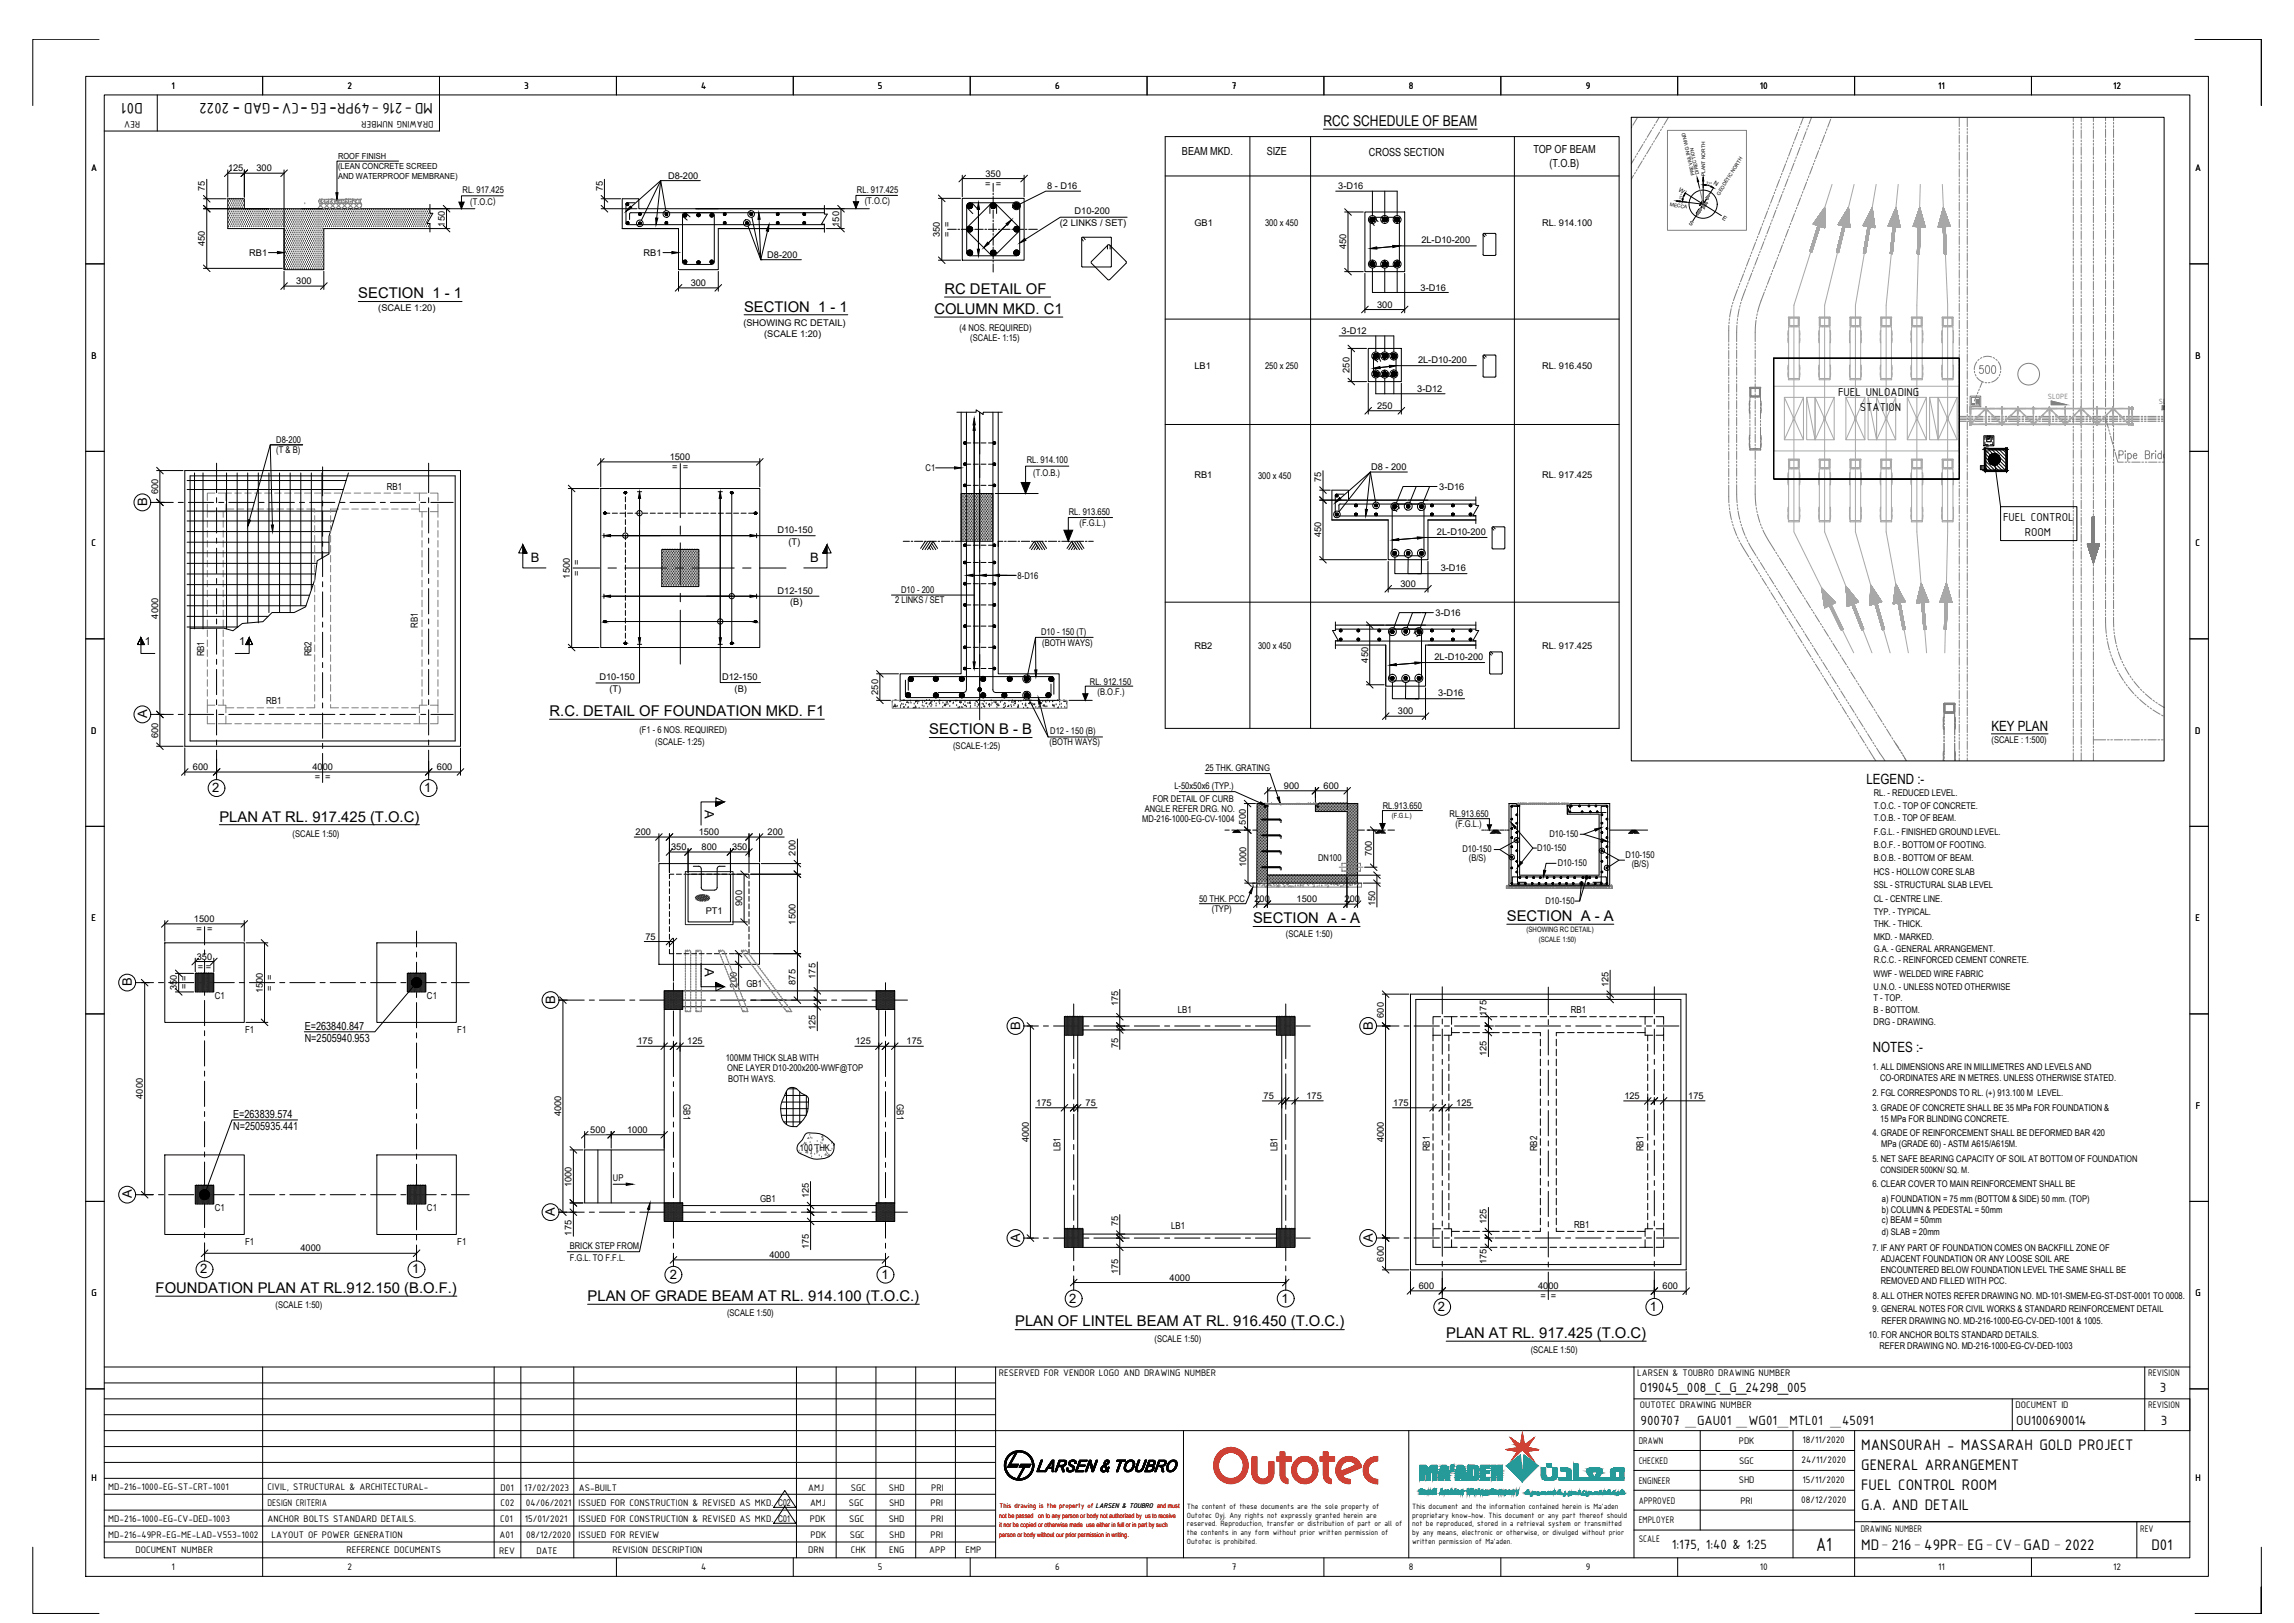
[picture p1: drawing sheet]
<svg xmlns="http://www.w3.org/2000/svg" width="1189mm" height="841mm" viewBox="0 0 1189 841" stroke-linecap="round" stroke-linejoin="round" font-family="sans-serif">
<defs><g id="words">
<text font-size="10.7" x="941" y="803">A1</text>
<g font-size="8.5">
<text x="74" y="53" transform="rotate(180 74 53)">D01</text>
<text x="224" y="53" transform="rotate(180 224 53)">MD-216 -49PR-EG -CV-GAD - 2022</text>
<text x="124" y="54" transform="rotate(180 124 54)">-</text>
<text x="145" y="54" transform="rotate(180 145 54)">-</text>
<text x="160" y="54" transform="rotate(180 160 54)">-</text>
<text x="175" y="54" transform="rotate(180 175 54)">-</text>
<text x="965" y="752">MANSOURAH - MASSARAH GOLD PROJECT</text>
<text x="965" y="762">GENERAL ARRANGEMENT</text>
<text x="965" y="772">FUEL CONTROL ROOM</text>
<text x="965" y="783">G.A. AND DETAIL</text>
<text x="965" y="803">MD-216-49PR- EG-CV-GAD - 2022</text>
<text x="1115" y="803">D01</text>
</g>
<text font-size="7.9" fill="#808080" x="1025" y="195">500</text>
<g font-size="7.7">
<text x="686" y="65">RCC SCHEDULE OF BEAM</text>
<text x="186" y="155">SECTION 1 - 1</text>
<text x="489" y="152">RC DETAIL OF</text>
<text x="386" y="161">SECTION 1 - 1</text>
<text x="484" y="163">COLUMN MKD. C1</text>
<text x="285" y="371">R.C. DETAIL OF FOUNDATION MKD. F1</text>
<text x="482" y="381">SECTION B - B</text>
<text x="114" y="426">PLAN AT RL. 917.425 (T.O.C)</text>
<text x="649" y="478">SECTION A - A</text>
<text x="781" y="477">SECTION A - A</text>
<text x="81" y="670">FOUNDATION PLAN AT RL.912.150 (B.O.F.)</text>
<text x="305" y="674">PLAN OF GRADE BEAM AT RL. 914.100 (T.O.C.)</text>
<text x="526" y="687">PLAN OF LINTEL BEAM AT RL. 916.450 (T.O.C.)</text>
<text x="749" y="693">PLAN AT RL. 917.425 (T.O.C)</text>
</g>
<g font-size="7.5">
<text x="850" y="721">O19045_008_C_G_24298_005</text>
<text x="1119" y="721">3</text>
<text x="850" y="739">900707 _GAU01 _WG01_MTL01 _45091</text>
<text x="1045" y="739">OU100690014</text>
<text x="1120" y="739">3</text>
<text x="866" y="803">1:175, 1:40 &amp; 1:25</text>
</g>
<g font-size="7.3">
<text x="1032" y="379">KEY PLAN</text>
<text x="967" y="406">LEGEND :-</text>
<text x="971" y="545">NOTES :-</text>
</g>
<g font-size="6.7">
<text x="76" y="262" transform="rotate(-90 76 262)">B</text>
<text x="275" y="291">B</text>
<text x="420" y="291">B</text>
<text x="76" y="372" transform="rotate(-90 76 372)">A</text>
<text x="110" y="410">2</text>
<text x="220" y="410">1</text>
<text x="365" y="420" transform="rotate(90 365 420)">A</text>
<text x="365" y="502" transform="rotate(90 365 502)">A</text>
<text x="68" y="511" transform="rotate(-90 68 511)">B</text>
<text x="288" y="520" transform="rotate(-90 288 520)">B</text>
<text x="529" y="534" transform="rotate(-90 529 534)">B</text>
<text x="712" y="534" transform="rotate(-90 712 534)">B</text>
<text x="68" y="621" transform="rotate(-90 68 621)">A</text>
<text x="288" y="630" transform="rotate(-90 288 630)">A</text>
<text x="529" y="644" transform="rotate(-90 529 644)">A</text>
<text x="712" y="644" transform="rotate(-90 712 644)">A</text>
<text x="104" y="660">2</text>
<text x="214" y="660">1</text>
<text x="347" y="663">2</text>
<text x="457" y="663">1</text>
<text x="554" y="675">2</text>
<text x="664" y="675">1</text>
<text x="745" y="679">2</text>
<text x="855" y="679">1</text>
</g>
<g font-size="6.4">
<text x="953" y="205">FUEL UNLOADING</text>
<text x="964" y="213">STATION</text>
<text x="1038" y="270">FUEL CONTROL</text>
<text x="1049" y="278">ROOM</text>
</g>
<g font-size="5.8">
<text x="613" y="81">BEAM MKD.</text>
<text x="656" y="80">SIZE</text>
<text x="709" y="81">CROSS SECTION</text>
<text x="795" y="79">TOP OF BEAM</text>
<text x="803" y="86">(T.O.B)</text>
<text x="75" y="334">1</text>
<text x="124" y="334">1</text>
<text x="158" y="533">E=263840.847</text>
<text x="158" y="540">N=2505940.953</text>
<text x="121" y="579">E=263839.574</text>
<text x="121" y="586">N=2505935.441</text>
</g>
<g font-size="5.3">
<text x="89" y="46">1</text>
<text x="180" y="46">2</text>
<text x="272" y="46">3</text>
<text x="363" y="46">4</text>
<text x="455" y="46">5</text>
<text x="547" y="46">6</text>
<text x="638" y="46">7</text>
<text x="730" y="46">8</text>
<text x="822" y="46">9</text>
<text x="912" y="46">10</text>
<text x="1004" y="46">11</text>
<text x="1095" y="46">12</text>
<text x="73" y="63" transform="rotate(180 73 63)">REV</text>
<text x="225" y="63" transform="rotate(180 225 63)">DRAWING NUMBER</text>
<text x="47" y="89">A</text>
<text x="1138" y="89">A</text>
<text x="47" y="186">B</text>
<text x="1138" y="186">B</text>
<text x="47" y="283">C</text>
<text x="1138" y="283">C</text>
<text x="47" y="380">D</text>
<text x="1138" y="380">D</text>
<text x="47" y="477">E</text>
<text x="1138" y="477">E</text>
<text x="1138" y="575">F</text>
<text x="47" y="672">G</text>
<text x="1138" y="672">G</text>
<text x="518" y="713">RESERVED FOR VENDOR LOGO AND DRAWING NUMBER</text>
<text x="849" y="713">LARSEN &amp; TOUBRO DRAWING NUMBER</text>
<text x="1113" y="713">REVISION</text>
<text x="850" y="730">OUTOTEC DRAWING NUMBER</text>
<text x="1045" y="730">DOCUMENT ID</text>
<text x="1113" y="730">REVISION</text>
<text x="849" y="748">DRAWN</text>
<text x="901" y="748">PDK</text>
<text x="934" y="748">18/11/2020</text>
<text x="849" y="759">CHECKED</text>
<text x="901" y="758">SGC</text>
<text x="934" y="758">24/11/2020</text>
<text x="47" y="768">H</text>
<text x="1138" y="768">H</text>
<text x="56" y="772">MD-216-1000-EG-ST-CRT-1001</text>
<text x="139" y="772">CIVIL, STRUCTURAL &amp; ARCHITECTURAL-</text>
<text x="259" y="772">D01</text>
<text x="272" y="772">17/02/2023</text>
<text x="300" y="772">AS-BUILT</text>
<text x="419" y="772">AMJ</text>
<text x="441" y="772">SGC</text>
<text x="461" y="772">SHD</text>
<text x="483" y="772">PRI</text>
<text x="849" y="769">ENGINEER</text>
<text x="901" y="769">SHD</text>
<text x="934" y="768">15/11/2020</text>
<text x="849" y="779">APPROVED</text>
<text x="902" y="779">PRI</text>
<text x="934" y="779">08/12/2020</text>
<text x="139" y="780">DESIGN CRITERIA</text>
<text x="259" y="780">C02</text>
<text x="273" y="780">04/06/2021</text>
<text x="300" y="780">ISSUED FOR CONSTRUCTION &amp; REVISED AS MKD. C02</text>
<text x="420" y="780">AMJ</text>
<text x="440" y="780">SGC</text>
<text x="461" y="780">SHD</text>
<text x="482" y="780">PRI</text>
<text x="56" y="789">MD-216-1000-EG-CV-DED-1003</text>
<text x="139" y="789">ANCHOR BOLTS STANDARD DETAILS.</text>
<text x="259" y="789">C01</text>
<text x="272" y="789">15/01/2021</text>
<text x="300" y="789">ISSUED FOR CONSTRUCTION &amp; REVISED AS MKD. C01</text>
<text x="420" y="789">PDK</text>
<text x="440" y="789">SGC</text>
<text x="461" y="789">SHD</text>
<text x="482" y="789">PRI</text>
<text x="849" y="789">EMPLOYER</text>
<text x="56" y="797">MD-216-49PR-EG-ME-LAD-V553-1002</text>
<text x="141" y="797">LAYOUT OF POWER GENERATION</text>
<text x="259" y="797">A01</text>
<text x="273" y="797">08/12/2020</text>
<text x="300" y="797">ISSUED FOR REVIEW</text>
<text x="420" y="797">PDK</text>
<text x="440" y="797">SGC</text>
<text x="461" y="797">SHD</text>
<text x="482" y="797">PRI</text>
<text x="964" y="794">DRAWING NUMBER</text>
<text x="1109" y="794">REV</text>
<text x="849" y="799">SCALE</text>
<text x="70" y="805">DOCUMENT NUMBER</text>
<text x="180" y="805">REFERENCE DOCUMENTS</text>
<text x="259" y="805">REV</text>
<text x="278" y="805">DATE</text>
<text x="317" y="805">REVISION DESCRIPTION</text>
<text x="419" y="805">DRN</text>
<text x="441" y="805">CHK</text>
<text x="461" y="805">ENG</text>
<text x="482" y="805">APP</text>
<text x="500" y="805">EMP</text>
<text x="89" y="814">1</text>
<text x="180" y="814">2</text>
<text x="363" y="814">4</text>
<text x="455" y="814">5</text>
<text x="547" y="814">6</text>
<text x="638" y="814">7</text>
<text x="730" y="814">8</text>
<text x="822" y="814">9</text>
<text x="912" y="814">10</text>
<text x="1004" y="814">11</text>
<text x="1095" y="814">12</text>
</g>
<g font-size="5">
<text x="200" y="254">RB1</text>
<text x="217" y="325" transform="rotate(-90 217 325)">RB1</text>
<text x="106" y="340" transform="rotate(-90 106 340)">RB1</text>
<text x="161" y="340" transform="rotate(-90 161 340)">RB2</text>
<text x="138" y="365">RB1</text>
<text x="387" y="511">GB1</text>
<text x="111" y="518">C1</text>
<text x="221" y="518">C1</text>
<text x="610" y="525">LB1</text>
<text x="814" y="525">RB1</text>
<text x="127" y="535">F1</text>
<text x="237" y="535">F1</text>
<text x="354" y="572" transform="rotate(90 354 572)">GB1</text>
<text x="465" y="572" transform="rotate(90 465 572)">GB1</text>
<text x="550" y="597" transform="rotate(-90 550 597)">LB1</text>
<text x="662" y="597" transform="rotate(-90 662 597)">LB1</text>
<text x="741" y="597" transform="rotate(-90 741 597)">RB1</text>
<text x="797" y="597" transform="rotate(-90 797 597)">RB2</text>
<text x="852" y="597" transform="rotate(-90 852 597)">RB1</text>
<text x="394" y="623">GB1</text>
<text x="111" y="628">C1</text>
<text x="221" y="628">C1</text>
<text x="607" y="637">LB1</text>
<text x="816" y="636">RB1</text>
<text x="127" y="645">F1</text>
<text x="237" y="645">F1</text>
</g>
<g font-size="4.8">
<text x="118" y="89">125</text>
<text x="133" y="89">300</text>
<text x="346" y="93">D8-200</text>
<text x="511" y="92">350</text>
<text x="106" y="99" transform="rotate(-90 106 99)">75</text>
<text x="240" y="100">RL. 917.425</text>
<text x="312" y="99" transform="rotate(-90 312 99)">75</text>
<text x="444" y="100">RL. 917.425</text>
<text x="511" y="97">= =</text>
<text x="543" y="98">8 - D16</text>
<text x="694" y="98">3-D16</text>
<text x="244" y="106">(T.O.C)</text>
<text x="448" y="106">(T.O.C)</text>
<text x="557" y="111">D10-200</text>
<text x="231" y="117" transform="rotate(-90 231 117)">150</text>
<text x="435" y="117" transform="rotate(-90 435 117)">150</text>
<text x="549" y="117">(2 LINKS / SET)</text>
<text x="619" y="117">GB1</text>
<text x="656" y="117">300 x 450</text>
<text x="799" y="117">RL. 914.100</text>
<text x="487" y="123" transform="rotate(-90 487 123)">350</text>
<text x="492" y="123" transform="rotate(-90 492 123)">= =</text>
<text x="106" y="128" transform="rotate(-90 106 128)">450</text>
<text x="698" y="129" transform="rotate(-90 698 129)">450</text>
<text x="737" y="126">2L-D10-200</text>
<text x="129" y="132">RB1</text>
<text x="334" y="132">RB1</text>
<text x="398" y="134">D8-200</text>
<text x="154" y="147">300</text>
<text x="358" y="148">300</text>
<text x="736" y="151">3-D16</text>
<text x="196" y="161">(SCALE 1:20)</text>
<text x="714" y="159">300</text>
<text x="385" y="169">(SHOWING RC DETAIL)</text>
<text x="497" y="171">(4 NOS. REQUIRED)</text>
<text x="695" y="173">3-D12</text>
<text x="396" y="175">(SCALE 1:20)</text>
<text x="503" y="177">(SCALE- 1:15)</text>
<text x="619" y="191">LB1</text>
<text x="656" y="191">250 x 250</text>
<text x="735" y="188">2L-D10-200</text>
<text x="799" y="191">RL. 916.450</text>
<text x="699" y="193" transform="rotate(-90 699 193)">250</text>
<text x="734" y="203">3-D12</text>
<text x="714" y="212">250</text>
<text x="143" y="230">D8-200</text>
<text x="143" y="235">(T &amp; B)</text>
<text x="347" y="238">1500</text>
<text x="532" y="240">RL. 914.100</text>
<text x="348" y="244">= =</text>
<text x="480" y="244">C1</text>
<text x="711" y="244">D8 - 200</text>
<text x="535" y="247">(T.O.B.)</text>
<text x="619" y="248">RB1</text>
<text x="652" y="248">300 x 450</text>
<text x="685" y="250" transform="rotate(-90 685 250)">75</text>
<text x="799" y="248">RL. 917.425</text>
<text x="82" y="256" transform="rotate(-90 82 256)">600</text>
<text x="746" y="254">3-D16</text>
<text x="554" y="267">RL. 913.650</text>
<text x="559" y="273">(F.G.L.)</text>
<text x="403" y="276">D10-150</text>
<text x="685" y="279" transform="rotate(-90 685 279)">450</text>
<text x="745" y="277">2L-D10-200</text>
<text x="409" y="282">(T)</text>
<text x="295" y="300" transform="rotate(-90 295 300)">1500</text>
<text x="301" y="298" transform="rotate(-90 301 298)">= =</text>
<text x="527" y="300">8-D16</text>
<text x="747" y="296">3-D16</text>
<text x="726" y="304">300</text>
<text x="403" y="308">D12-150</text>
<text x="467" y="307">D10 - 200</text>
<text x="409" y="314">(B)</text>
<text x="464" y="313">2 LINKS / SET</text>
<text x="82" y="321" transform="rotate(-90 82 321)">4000</text>
<text x="744" y="319">3-D16</text>
<text x="540" y="329">D10 - 150 (T)</text>
<text x="540" y="335">(BOTH WAYS)</text>
<text x="619" y="336">RB2</text>
<text x="652" y="336">300 x 450</text>
<text x="743" y="342">2L-D10-200</text>
<text x="799" y="336">RL. 917.425</text>
<text x="709" y="343" transform="rotate(-90 709 343)">450</text>
<text x="311" y="353">D10-150</text>
<text x="374" y="352">D12-150</text>
<text x="316" y="359">(T)</text>
<text x="381" y="358">(B)</text>
<text x="565" y="355">RL. 912.150</text>
<text x="569" y="360">(B.O.F.)</text>
<text x="455" y="360" transform="rotate(-90 455 360)">250</text>
<text x="745" y="361">3-D16</text>
<text x="724" y="370">300</text>
<text x="82" y="382" transform="rotate(-90 82 382)">600</text>
<text x="331" y="380">(F1 - 6 NOS. REQUIRED)</text>
<text x="544" y="380">D12 - 150 (B)</text>
<text x="340" y="386">(SCALE- 1:25)</text>
<text x="494" y="388">(SCALE-1:25)</text>
<text x="544" y="386">(BOTH WAYS)</text>
<text x="1032" y="385">(SCALE : 1:500)</text>
<text x="100" y="399">600</text>
<text x="162" y="399">4000</text>
<text x="226" y="399">600</text>
<text x="625" y="400">25 THK. GRATING</text>
<text x="163" y="404">= =</text>
<text x="609" y="409">L-50x50x6 (TYP.)</text>
<text x="665" y="409">900</text>
<text x="686" y="409">600</text>
<text x="971" y="413">RL. - REDUCED LEVEL.</text>
<text x="597" y="415">FOR DETAIL OF CURB</text>
<text x="717" y="419">RL.913.650</text>
<text x="971" y="419">T.O.C. - TOP OF CONCRETE.</text>
<text x="593" y="421">ANGLE REFER DRG. NO.</text>
<text x="751" y="424">RL.913.650</text>
<text x="971" y="425">T.O.B. - TOP OF BEAM.</text>
<text x="592" y="426">MD-216-1000-EG-CV-1004</text>
<text x="646" y="427" transform="rotate(-90 646 427)">500</text>
<text x="754" y="428">(F.G.L.)</text>
<text x="152" y="434">(SCALE 1:50)</text>
<text x="329" y="433">200</text>
<text x="362" y="433">1500</text>
<text x="398" y="433">200</text>
<text x="803" y="434">D10-150</text>
<text x="971" y="433">F.G.L. - FINISHED GROUND LEVEL.</text>
<text x="348" y="441">350</text>
<text x="364" y="441">800</text>
<text x="379" y="441">350</text>
<text x="412" y="443" transform="rotate(-90 412 443)">200</text>
<text x="711" y="444" transform="rotate(-90 711 444)">700</text>
<text x="758" y="442">D10-150</text>
<text x="797" y="441">D10-150</text>
<text x="971" y="439">B.O.F. - BOTTOM OF FOOTING.</text>
<text x="646" y="449" transform="rotate(-90 646 449)">1000</text>
<text x="683" y="446">DN100</text>
<text x="761" y="446">(B/S)</text>
<text x="807" y="449">D10-150</text>
<text x="842" y="445">D10-150</text>
<text x="846" y="449">(B/S)</text>
<text x="971" y="446">B.O.B. - BOTTOM OF BEAM.</text>
<text x="971" y="453">HCS - HOLLOW CORE SLAB</text>
<text x="971" y="460">SSL - STRUCTURAL SLAB LEVEL</text>
<text x="621" y="467">50 THK. PCC</text>
<text x="650" y="468">200</text>
<text x="672" y="468">1500</text>
<text x="697" y="468">200</text>
<text x="971" y="468">CL - CENTRE LINE.</text>
<text x="366" y="474">PT1</text>
<text x="385" y="469" transform="rotate(-90 385 469)">900</text>
<text x="628" y="473">(TYP)</text>
<text x="713" y="470" transform="rotate(-90 713 470)">150</text>
<text x="801" y="469">D10-150</text>
<text x="101" y="478">1500</text>
<text x="412" y="479" transform="rotate(-90 412 479)">1500</text>
<text x="971" y="474">TYP. - TYPICAL.</text>
<text x="102" y="483">= =</text>
<text x="666" y="486">(SCALE 1:50)</text>
<text x="971" y="481">THK. - THICK.</text>
<text x="335" y="487">75</text>
<text x="971" y="487">MKD. - MARKED.</text>
<text x="102" y="497">350</text>
<text x="971" y="493">G.A. - GENERAL ARRANGEMENT.</text>
<text x="103" y="503">= =</text>
<text x="971" y="499">R.C.C. - REINFORCED CEMENT CONRETE.</text>
<text x="423" y="507" transform="rotate(-90 423 507)">175</text>
<text x="971" y="506">WWF - WELDED WIRE FABRIC</text>
<text x="92" y="513" transform="rotate(-90 92 513)">350</text>
<text x="97" y="513" transform="rotate(-90 97 513)">= =</text>
<text x="136" y="515" transform="rotate(-90 136 515)">1500</text>
<text x="141" y="513" transform="rotate(-90 141 513)">= =</text>
<text x="382" y="512" transform="rotate(-90 382 512)">200</text>
<text x="412" y="510" transform="rotate(-90 412 510)">875</text>
<text x="834" y="511" transform="rotate(-90 834 511)">125</text>
<text x="971" y="513">U.N.O. - UNLESS NOTED OTHERWISE</text>
<text x="579" y="521" transform="rotate(-90 579 521)">175</text>
<text x="971" y="519">T - TOP.</text>
<text x="717" y="527" transform="rotate(-90 717 527)">600</text>
<text x="770" y="526" transform="rotate(-90 770 526)">175</text>
<text x="971" y="525">B - BOTTOM.</text>
<text x="423" y="534" transform="rotate(-90 423 534)">125</text>
<text x="971" y="531">DRG - DRAWING.</text>
<text x="330" y="541">175</text>
<text x="356" y="541">125</text>
<text x="443" y="541">125</text>
<text x="470" y="541">175</text>
<text x="579" y="543" transform="rotate(-90 579 543)">75</text>
<text x="376" y="550">100MM THICK SLAB WITH</text>
<text x="770" y="547" transform="rotate(-90 770 547)">125</text>
<text x="377" y="555">ONE LAYER D10-200x200-WWF@TOP</text>
<text x="970" y="555">1. ALL DIMENSIONS ARE IN MILLIMETRES AND LEVELS AND</text>
<text x="377" y="561">BOTH WAYS.</text>
<text x="974" y="560">CO-ORDINATES ARE IN METRES. UNLESS OTHERWISE STATED.</text>
<text x="74" y="569" transform="rotate(-90 74 569)">4000</text>
<text x="655" y="570">75</text>
<text x="677" y="570">175</text>
<text x="842" y="570">125</text>
<text x="875" y="570">175</text>
<text x="970" y="568">2. FGL CORRESPONDS TO RL. (+) 913.100 M LEVEL.</text>
<text x="537" y="573">175</text>
<text x="563" y="573">75</text>
<text x="722" y="573">175</text>
<text x="755" y="573">125</text>
<text x="970" y="576">3. GRADE OF CONCRETE SHALL BE 35 MPa FOR FOUNDATION &amp;</text>
<text x="291" y="578" transform="rotate(-90 291 578)">4000</text>
<text x="974" y="581">15 MPa FOR BLINDING CONCRETE.</text>
<text x="306" y="587">500</text>
<text x="325" y="587">1000</text>
<text x="533" y="592" transform="rotate(-90 533 592)">4000</text>
<text x="717" y="592" transform="rotate(-90 717 592)">4000</text>
<text x="970" y="589">4. GRADE OF REINFORCEMENT SHALL BE DEFORMED BAR 420</text>
<text x="415" y="596">100 THK.</text>
<text x="975" y="594">MPa (GRADE 60) - ASTM A615/A615M.</text>
<text x="970" y="602">5. NET SAFE BEARING CAPACITY OF SOIL AT BOTTOM OF FOUNDATION</text>
<text x="318" y="612">UP</text>
<text x="296" y="615" transform="rotate(-90 296 615)">1000</text>
<text x="970" y="615">6. CLEAR COVER TO MAIN REINFORCEMENT SHALL BE</text>
<text x="419" y="621" transform="rotate(-90 419 621)">125</text>
<text x="975" y="623">a) FOUNDATION = 75 mm (BOTTOM &amp; SIDE) 50 mm. (TOP)</text>
<text x="975" y="628">b) COLUMN &amp; PEDESTAL = 50mm</text>
<text x="579" y="635" transform="rotate(-90 579 635)">75</text>
<text x="770" y="634" transform="rotate(-90 770 634)">125</text>
<text x="975" y="634">c) BEAM = 50mm</text>
<text x="296" y="640" transform="rotate(-90 296 640)">175</text>
<text x="975" y="640">d) SLAB = 20mm</text>
<text x="295" y="647">BRICK STEP FROM</text>
<text x="419" y="647" transform="rotate(-90 419 647)">175</text>
<text x="156" y="649">4000</text>
<text x="295" y="653">F.G.L. TO F.F.L.</text>
<text x="399" y="652">4000</text>
<text x="717" y="654" transform="rotate(-90 717 654)">600</text>
<text x="970" y="648">7. IF ANY PART OF FOUNDATION COMES ON BACKFILL ZONE OF</text>
<text x="975" y="654">ADJACENT FOUNDATION OR ANY LOOSE SOIL ARE</text>
<text x="770" y="655" transform="rotate(-90 770 655)">175</text>
<text x="975" y="660">ENCOUNTERED BELOW FOUNDATION LEVEL THE SAME SHALL BE</text>
<text x="579" y="660" transform="rotate(-90 579 660)">175</text>
<text x="606" y="664">4000</text>
<text x="975" y="665">REMOVED AND FILLED WITH PCC.</text>
<text x="735" y="668">600</text>
<text x="797" y="668">4000</text>
<text x="862" y="668">600</text>
<text x="143" y="678">(SCALE 1:50)</text>
<text x="798" y="673">= =</text>
<text x="971" y="673">8. ALL OTHER NOTES REFER DRAWING NO. MD-101-SMEM-EG-ST-DST-0001 TO 0008.</text>
<text x="377" y="682">(SCALE 1:50)</text>
<text x="970" y="680">9. GENERAL NOTES FOR CIVIL WORKS &amp; STANDARD REINFORCEMENT DETAIL</text>
<text x="975" y="686">REFER DRAWING NO. MD-216-1000-EG-CV-DED-1001 &amp; 1005.</text>
<text x="598" y="695">(SCALE 1:50)</text>
<text x="968" y="693">10. FOR ANCHOR BOLTS STANDARD DETAILS.</text>
<text x="793" y="701">(SCALE 1:50)</text>
<text x="974" y="699">REFER DRAWING NO. MD-216-1000-EG-CV-DED-1003</text>
</g>
<text font-size="4.6" x="975" y="608">CONSIDER 500KN/ SQ. M.</text>
<g font-size="4.3">
<text x="175" y="82">ROOF FINISH</text>
<text x="175" y="88">(LEAN CONCRETE SCREED</text>
<text x="175" y="93">AND WATERPROOF MEMBRANE)</text>
<text x="615" y="782">The content of these documents are the sole property of</text>
<text x="732" y="782">This document and the information contained herein is Ma'aden</text>
<text x="615" y="786">Outotec Oyj. Any rights not expressly granted herein are</text>
<text x="615" y="791">reserved. Reproduction, transfer or distribution of part or all of</text>
<text x="732" y="786">proprietary know-how. This document or any part thereof should</text>
<text x="732" y="791">not be reproduced, stored in a retrieval system or transmitted</text>
<text x="615" y="796">the contents in any form without prior written permission of</text>
<text x="732" y="796">by any means, electronic or otherwise, or divulged without prior</text>
<text x="615" y="800">Outotec is prohibited.</text>
<text x="732" y="800">written permission of Ma'aden.</text>
</g>
<g font-size="4.3" fill="#808080">
<text x="1061" y="207">SLOPE</text>
<text x="1119" y="209">SLOPE</text>
</g>
<g font-size="3.8">
<text x="791" y="483">(SHOWING RC DETAIL)</text>
<text x="797" y="488">(SCALE 1:50)</text>
</g>
<text font-size="3.8" fill="#f00" x="518" y="782">This drawing is the property of LARSEN &amp; TOUBRO and must</text>
<text font-size="3.7" x="721" y="424">(F.G.L.)</text>
<g font-size="3.5" fill="#f00">
<text x="518" y="787">not be passed on to any person or body not authorized by us to receive</text>
<text x="518" y="792">it nor be copied or otherwise made use either in full or in part by such</text>
<text x="518" y="796">person or body without our prior permission in writing.</text>
</g>
<g font-size="3.2">
<text x="888" y="96" transform="rotate(32 888 96)">N</text>
<text x="870" y="99" transform="rotate(32 870 99)">W</text>
<text x="892" y="113" transform="rotate(33 892 113)">E</text>
<text x="875" y="116" transform="rotate(31 875 116)">S</text>
</g>
<g font-size="2.5">
<text x="878" y="91" transform="rotate(-103 878 91)">PREVAILING WIND</text>
<text x="881" y="90" transform="rotate(-103 881 90)">DIRECTION</text>
<text x="884" y="91" transform="rotate(-90 884 91)">PLANT NORTH</text>
<text x="891" y="101" transform="rotate(-58 891 101)">GEODETIC NORTH</text>
<text x="865" y="107" transform="rotate(7 865 107)">MECCA</text>
</g>
<g font-size="2.3">
<text x="884" y="95" transform="rotate(16 884 95)">32°</text>
<text x="872" y="104" transform="rotate(-70 872 104)">25°</text>
</g>
</g></defs>
<!-- layer: CI-CEN -->
<g fill="none" stroke="#000" stroke-width=".52">
<path d="M515 95v4M491 119h5M496 119h1M498 119h5M503 119h1M505 119h5M510 119h1M512 119h5M515 100v1M515 102v4M515 107v1M515 109v4"/>
<path d="M515 114v1M515 116v4M517 119h1M519 119h5M524 119h1M526 119h4M531 119h1M533 119h5M515 121v1M515 123v4M515 128v1M515 130v4"/>
<path d="M515 135v1M515 137v4M1027 233h14M1029 232v13M1040 232v13M112 240v15M112 258v3M167 242v15M167 260v2M222 240v15M222 258v3M1027 244h14"/>
<path d="M78 260h12M92 260h3M98 260h13M112 263v13M112 279v2M113 260h3M119 260h13M134 260h3M140 260h13M155 260h3M160 260h14M167 265v13"/>
<path d="M176 260h3M181 260h13M197 260h3M202 260h13M218 260h3M222 263v13M222 279v2M223 260h12M112 284v13M112 300v2M167 281v2M167 286v13"/>
<path d="M222 284v13M222 300v2M112 305v13M167 301v3M167 307v13M222 305v13M112 321v2M112 326v13M167 322v3M167 328v13M222 321v2M222 326v13"/>
<path d="M112 342v2M112 347v13M167 343v3M167 349v13M222 342v2M222 347v13M78 370h12M92 370h3M98 370h13M112 363v2M112 368v13M113 370h3"/>
<path d="M119 370h13M134 370h3M140 370h13M155 370h3M160 370h14M167 364v3M167 369v14M176 370h3M181 370h13M197 370h3M202 370h13M218 370h3"/>
<path d="M222 363v2M222 368v13M223 370h12M112 383v3M112 389v15M167 385v3M167 390v15M222 383v3M222 389v15M768 430h1M770 430h.1M770 430h3"/>
<path d="M773 430h.1M774 430h2M776 430h1M777 430h3M780 430h.1M781 430h1M106 480v10M106 492v3M106 497v14M216 482v9M216 493v3M216 499v13"/>
<path d="M70 509h10M82 509h3M87 509h13M103 509h3M106 513v3M106 518v13M108 509h13M124 509h3M129 509h13M145 509h3M150 509h13M166 509h3"/>
<path d="M171 509h13M187 509h2M192 509h13M208 509h2M213 509h13M216 514v3M216 520v13M229 509h2M234 509h9M290 518h13M305 518h3M311 518h13"/>
<path d="M326 518h3M332 518h13M347 518h3M349 509v7M349 519v2M353 518h13M368 518h3M373 518h14M389 518h3M394 518h13M410 518h3M415 518h13"/>
<path d="M431 518h3M436 518h13M452 518h3M457 518h13M459 509v7M459 519v2M747 511v14M802 512v14M857 511v14M106 534v3M106 539v13M216 535v3"/>
<path d="M349 524v13M349 540v2M459 524v13M459 540v2M531 532h7M541 532h2M546 532h13M556 520v8M556 530v3M556 536v13M562 532h2M567 532h13"/>
<path d="M583 532h2M588 532h13M604 532h2M609 532h13M624 532h3M630 532h13M645 532h3M651 532h13M666 520v8M666 530v3M666 536v13M666 532h3"/>
<path d="M672 532h7M713 532h12M728 532h2M733 532h13M747 528v3M747 533v13M749 532h2M754 532h13M770 532h2M775 532h13M790 532h3M796 532h13"/>
<path d="M802 528v3M802 534v13M811 532h3M817 532h13M832 532h3M838 532h13M853 532h3M857 528v3M857 533v13M858 532h12M106 555v3M216 540v14"/>
<path d="M216 556v3M349 545v13M459 545v13M556 551v3M556 556v14M666 551v3M666 556v14M747 549v3M747 554v13M802 549v3M802 555v13M857 549v3"/>
<path d="M857 554v13M106 560v13M106 576v3M216 561v14M216 577v3M349 560v3M349 566v13M459 560v3M459 566v13M556 572v3M556 577v14M666 572v3"/>
<path d="M666 577v14M747 570v2M747 575v13M802 570v3M802 575v14M857 570v2M857 575v13M106 581v13M106 597v3M216 582v13M216 598v3M349 581v3"/>
<path d="M349 587v13M459 581v3M459 587v13M556 593v3M556 598v13M666 593v3M666 598v13M747 591v2M747 596v13M802 591v3M802 596v14M857 591v2"/>
<path d="M857 596v13M70 619h10M82 619h3M87 619h13M103 619h3M106 602v13M106 618v2M108 619h13M124 619h3M129 619h13M145 619h3M150 619h13"/>
<path d="M166 619h3M171 619h13M187 619h2M192 619h13M208 619h2M213 619h13M216 603v13M216 619v3M229 619h2M234 619h9M349 602v3M349 608v13"/>
<path d="M459 602v3M459 608v13M556 614v3M556 619v13M666 614v3M666 619v13M747 612v2M747 617v13M802 612v3M802 617v13M857 612v2M857 617v13"/>
<path d="M106 623v13M106 639v2M216 624v13M216 640v3M290 628h13M305 628h3M311 628h13M326 628h3M332 628h13M347 628h3M349 623v3M349 629v13"/>
<path d="M353 628h13M368 628h3M373 628h14M389 628h3M394 628h13M410 628h3M415 628h13M431 628h3M436 628h13M452 628h3M457 628h13M459 623v3"/>
<path d="M459 629v13M556 635v3M666 635v3M747 633v2M747 638v13M802 633v3M802 638v13M857 633v2M857 638v13M106 644v9M216 645v8M349 644v3"/>
<path d="M349 649v7M459 644v3M459 649v7M531 642h7M541 642h2M546 642h13M556 640v13M556 656v3M562 642h2M567 642h13M583 642h2M588 642h13"/>
<path d="M604 642h2M609 642h13M624 642h3M630 642h13M645 642h3M651 642h13M666 640v13M666 656v3M666 642h3M672 642h7M713 642h12M728 642h2"/>
<path d="M733 642h13M747 654v2M747 659v14M749 642h2M754 642h13M770 642h2M775 642h13M790 642h3M796 642h13M802 654v3M802 659v14M811 642h3"/>
<path d="M817 642h13M832 642h3M838 642h13M853 642h3M857 654v2M857 659v14M858 642h12M556 661v8M666 661v8"/>
</g>
<!-- layer: CI-DIM -->
<g fill="none" stroke="#000" stroke-width=".52">
<path d="M604 71h235v306h-235zM648 71v306M679 71v306M785 71v306M845 61h277v333h-277zM107 93v46M118 88v14M118 90h29M127 88v14M147 88v30M207 83h-32v17M313 93v15"/>
<path d="M342 94l-2 19M363 94h-21l-15 13M499 91v11M499 93h32M531 91v11M604 91h235M692 99h32M105 108h34M105 103h12M223 118h10M223 108h23M231 108v10"/>
<path d="M312 108h18M312 103h10M326 111v3M329 105h-5v11h1h102M393 114l1 21h21M398 120l-4 15M427 110h-100l-1 1M427 108h24M428 118h10M436 108v10M486 103h12M488 103v32"/>
<path d="M507 105v28M524 114l-14 14M584 113h-34l-19 11M697 110h10M699 110v31M105 139h41M139 131h5M344 131h4M486 135h12M722 128l-12 1M765 127h-40l-11 2M147 141v9"/>
<path d="M147 148h21M168 141v9M352 141v10M352 149h20M372 141v10M697 141h10M707 142v20M711 152h40M728 142v20M604 165h235M694 174h28M707 160h21"/>
<path d="M699 198h9M699 181h9M700 181v17M709 199v16M726 199v16M765 189h-42l-11 2M505 220v126M604 220h235M709 213h17M713 204h36M311 238v14M311 239h83"/>
<path d="M394 238v14M1028 232h12v12h-12zM81 244h14M83 244v143M295 253h15M296 253v83M330 255h3M331 258v96h-22M331 255v75M372 255h2M373 258v96h21M373 255v75"/>
<path d="M485 242h10M684 259h45M684 254h5M686 244v46M693 256l-1 1v10M693 256h4M710 245l-2 19M729 245h-19l-15 13M81 260h4M129 269l11-38h17h-17l1 41M313 276v3M313 278h76"/>
<path d="M316 278h107M392 276v3M692 267h1M693 267h72M735 279l-13 1M765 261h-70l-1 1v3M771 279h-33l-13 1M271 282v12h12M271 282l2 5h-4zM429 282v12h-12M429 282l2 5h-5zM504 298h23"/>
<path d="M684 290h35M719 291v16M740 291v16M313 308v2M313 309h76M316 309h108M392 308v2M462 308h43M604 312h235M719 305h21M295 336h15M330 334h3"/>
<path d="M372 334h2M537 330v17M692 326h73M693 332h72M708 324h9M710 324v31M454 349h12M456 349v14M708 355h9M718 356v17M733 344l-13 1M739 356v17"/>
<path d="M769 343h-32l-13 1M81 370h4M454 363h8M539 365l4 17M554 363h12M718 371h21M81 387h14M96 388v14M112 393v9M222 394v8M239 388v14M96 400h143"/>
<path d="M371 413l4 3-4 2zM375 416h-12v12M611 410h29l13 6M624 401h34l4 12M645 416h6M647 416v14M657 410h41M657 408v8M682 408v8M682 418v3M698 408v12M329 434h77"/>
<path d="M341 432v15M347 432v20M357 440v12M379 440v12M388 432v20M394 432v15M413 435v83M645 430h3M647 430v28M785 429l9 10M796 439h-2l-5 8M821 432l9 3"/>
<path d="M827 430l-6 2h-2M834 430h20M347 441h32M379 453h8M386 453v25M389 453h26M395 448h20M645 458h5M651 458v12M657 454v16M698 454v16M699 454h16"/>
<path d="M704 458v12M706 458h9M714 454v16M806 447h-5l-1 4M85 477v11M85 479h42M127 477v11M379 478h8M648 463l-2 5h-24M651 469h53M101 497v7M101 498h10"/>
<path d="M111 497v7M127 489h12M137 489v41M334 488h15M347 488v2M349 486v22M363 499v12h12M381 494h2v18M381 500h2M389 494h26M424 498v36M73 509h4"/>
<path d="M75 509v110M91 504h9M91 514h9M93 504v10M290 518h4M292 518v110M371 509l4 2-4 2zM389 518h26M422 518h2M422 513h2M580 513v31M716 515h14"/>
<path d="M718 515v143M833 518h1M833 515h1M834 503v15M127 530h12M422 522h2M532 532h3M534 532v110M579 532h4M579 527h1M579 534h4M716 532h5"/>
<path d="M770 527h1v21M770 532h4M770 535h4M330 542h35M344 540v2M349 540v5M352 540v5M443 542h36M455 540v4M459 540v5M464 540v3M537 574h32"/>
<path d="M552 574v2M556 574v2M559 572v4M664 569v5M666 569v3M671 570v2M686 570h-32M722 574h41M743 574v2M747 574v2M751 574v2M854 569v3"/>
<path d="M857 569v3M862 570v2M884 570h-43M295 596h7M297 596v45M303 588h41M303 586v9M317 586v9M344 586v9M73 619h6M318 614h7M420 612v36"/>
<path d="M290 628h4M295 628h4M295 623h7M336 627l-5 22h-37M418 628h4M418 625h4M418 633h3M579 639h4M580 629v32M770 638h4M771 626v20h-1M106 648v2"/>
<path d="M106 649h110M216 648v2M349 651v4M349 653h110M459 652v3M532 642h4M579 642h4M579 646h1M716 642h4M716 658h14M731 659v12M770 642h4"/>
<path d="M874 659v12M556 663v3M556 665h110M666 663v2M731 669h143M747 662v9M857 663v8"/>
</g>
<!-- layer: 0 -->
<g fill="none" stroke="#000" stroke-width=".52">
<path d="M120 88l-4 3M128 88l-3 3M149 88l-3 3M500 91l-3 3M532 91l-3 3M560 99h-18l-15 8M711 99v13M718 99v13M724 99v13M105 106l4 4M105 101l4 4M230 106l3 4"/>
<path d="M230 117l3 3M261 101h-22v7M312 106l3 4M312 101l3 4M345 109l-3-15-10 20M388 117l6 18M390 113l4 22h1M434 106l4 4M434 117l4 3M465 101h-21v7M486 101l4 4M697 108l3 4"/>
<path d="M105 137l4 4M486 133l4 4M697 139l3 3M711 139v13M718 139v13M724 139v13M149 147l-3 3M170 147l-4 3M353 147l-3 4M374 147l-3 4M489 154h56M709 159l-3 3"/>
<path d="M730 159l-4 3M484 164h67M699 179l3 3M713 174v8M718 174v8M722 174v8M699 196l3 3M713 196v8M718 196v8M722 196v8M508 214v21M711 211l-4 4"/>
<path d="M728 211l-3 4M313 238l-3 3M395 238l-3 3M1028 233l12 11M1028 235l10 9M1028 236l8 8M1028 238l6 6M1030 232l10 11M1032 232l8 9M1034 232l6 7M1035 232l5 5M1037 232l3 3"/>
<path d="M1039 232l1 2M81 259l4 3M81 242l4 4M295 251l3 4M353 240v28M508 241v7M508 254v30M516 256h22M554 242h-22v14M684 257l3 4M684 252l3 4M738 252h-11l-3 9"/>
<path d="M739 252h2l-4 9M745 252h-11l-3 8M1028 240l5 4M1028 242l3 2M1028 244h1M1034 241l3 22M324 278h18M331 266v6M353 273v4M577 268h-23v13M713 260l-3-15-16 20M297 294h14"/>
<path d="M315 294h4M324 294h22M350 294h4M353 281v22M359 294h22M385 294h4M394 294h13M468 281h3M472 281h1M474 281h4M479 281h1M481 281h4"/>
<path d="M486 281h1M488 281h4M493 281h1M495 281h3M508 290v6M517 281h3M521 281h.1M522 281h5M528 281h.1M529 281h5M535 281h.1M536 281h5"/>
<path d="M542 281h.1M543 281h5M549 281h.1M550 281h5M555 281h1M557 281h5M562 281h1M564 281h3M684 288l3 4M723 289v8h37M730 289v8h7M737 289v8h-2"/>
<path d="M353 307v5M353 316v28M366 309h13M508 302v31M721 303l-3 4M736 317h-11l-3 8M737 317h2l-3 8M742 303l-4 4M743 317h-11l-3 8M71 334l2-4 2 4h-4l2-4v9h7M131 334l-2-4-2 4h4l-2-4v9h-7M295 334l3 3"/>
<path d="M373 322v8M508 339v6M567 330h-30l-5 22M708 322l4 4M454 347l4 4M508 351v22M587 356h-25v7M708 353l4 4M722 354v8h37M728 354v8h7M735 354v8h-2M81 369l4 3"/>
<path d="M285 373h142M454 361l4 4M532 360l11 22h28M720 369l-4 4M740 369l-3 4M81 385l4 3M97 398l-3 4M114 398l-3 4M224 398l-4 4M240 398l-3 4M482 382h53M1032 380h29"/>
<path d="M645 415l3 3M656 416v1M659 408l-4 3M683 416v1M683 408l-3 3M700 408l-4 3M782 416l4 1M814 416v1M831 416h3M114 427h103M343 432l-3 3M349 432l-4 3"/>
<path d="M349 440l-4 3M358 440l-3 3M380 440l-3 3M390 432l-4 3M390 440l-4 3M395 432l-3 3M635 430h2M638 430h2M641 430h4M645 428l3 4M647 430h1M649 430h2"/>
<path d="M704 430h3M708 430h2M710 428l4 4M711 430h4M717 430h1M719 430h4M737 420h-21v10M786 435l-9 5h-3M384 451l3 4M412 451l3 4M412 446l3 3M645 456l3 3"/>
<path d="M710 448l4 3M712 452l3 3M712 456l3 3M777 440l6 4M820 458l-1 9M822 455l-3 12h-3M830 441l9 5h3M839 446l-6 4M87 477l-3 3M128 477l-3 3M384 476l3 3M653 467l-3 3"/>
<path d="M659 467l-4 3M700 467l-4 3M705 467l-3 3M781 479h55M103 497l-4 3M113 497l-4 3M135 487l4 3M349 486l-4 4M351 486l-4 4M381 493l3 3M381 498l3 3M412 493l3 3"/>
<path d="M649 480h56M73 507l4 4M91 503l3 3M91 512l3 4M214 511l-20 24h-36M290 517l3 3M412 517l3 3M422 517l3 3M422 520l3 3M422 512l3 3M716 513l4 4M833 516l3 4"/>
<path d="M833 513l3 4M135 528l4 3M532 530l4 3M579 530l3 3M579 525l3 4M579 532l3 3M716 530l4 3M770 530l3 3M770 525l3 4M770 533l3 4M346 540l-4 4M351 540l-4 4"/>
<path d="M354 540l-3 4M457 540l-3 4M461 540l-4 4M465 540l-3 4M553 572l-3 4M558 572l-3 4M560 572l-3 4M666 569l-3 3M668 569l-3 3M673 569l-4 3M744 572l-3 4M749 572l-3 4"/>
<path d="M753 572l-4 4M856 569l-4 3M859 569l-3 3M864 569l-4 3M154 580h-34l-13 37M295 594l4 4M305 586l-4 4M318 586l-3 4M346 586l-4 4M73 617l4 4M290 626l3 4M295 622l4 3"/>
<path d="M295 626l4 4M418 626l4 4M418 623l4 3M418 631l4 4M532 640l4 3M579 640l3 3M579 638l3 3M716 640l4 3M770 640l3 3M770 636l3 4M108 648l-4 3M218 648l-4 3"/>
<path d="M351 651l-4 4M461 651l-4 4M579 645l3 3M716 656l4 4M770 645l3 3M81 672h156M305 676h171M558 663l-3 3M668 663l-3 3M733 667l-4 4M749 667l-3 4M859 667l-3 4"/>
<path d="M876 667l-4 4M526 689h171M749 695h104M407 772l5 9h-11zM407 781l5 8h-11z"/>
<circle cx="332" cy="116" r="1.7"/>
<circle cx="345" cy="111" r="1.7"/>
<circle cx="387" cy="116" r="1.7"/>
<circle cx="389" cy="111" r="1.7"/>
<circle cx="527" cy="107" r="2.1"/>
<circle cx="711" cy="114" r="2.1"/>
<circle cx="711" cy="114" r="1"/>
<circle cx="718" cy="114" r="2.1"/>
<circle cx="718" cy="114" r="1"/>
<circle cx="724" cy="114" r="2.1"/>
<circle cx="724" cy="114" r="1"/>
<circle cx="711" cy="137" r="1"/>
<circle cx="711" cy="137" r="2.1"/>
<circle cx="718" cy="137" r="1"/>
<circle cx="718" cy="137" r="2.1"/>
<circle cx="724" cy="137" r="1"/>
<circle cx="724" cy="137" r="2.1"/>
<circle cx="713" cy="194" r="1"/>
<circle cx="713" cy="184" r="2.1"/>
<circle cx="713" cy="194" r="2.1"/>
<circle cx="713" cy="184" r="1"/>
<circle cx="718" cy="194" r="1"/>
<circle cx="718" cy="184" r="2.1"/>
<circle cx="718" cy="194" r="2.1"/>
<circle cx="718" cy="184" r="1"/>
<circle cx="722" cy="194" r="1"/>
<circle cx="722" cy="194" r="2.1"/>
<circle cx="722" cy="184" r="2.1"/>
<circle cx="722" cy="184" r="1"/>
<circle cx="324" cy="278" r="1.4"/>
<circle cx="331" cy="266" r="1.4"/>
<circle cx="693" cy="267" r="1.7"/>
<circle cx="713" cy="262" r="1.7"/>
<circle cx="723" cy="262" r="2.1"/>
<circle cx="730" cy="262" r="2.1"/>
<circle cx="737" cy="262" r="2.1"/>
<circle cx="723" cy="287" r="2.1"/>
<circle cx="730" cy="287" r="2.1"/>
<circle cx="737" cy="287" r="2.1"/>
<circle cx="379" cy="309" r="1.4"/>
<circle cx="373" cy="322" r="1.4"/>
<circle cx="722" cy="327" r="2.1"/>
<circle cx="729" cy="327" r="2.1"/>
<circle cx="735" cy="327" r="2.1"/>
<circle cx="532" cy="352" r="2.1"/>
<circle cx="722" cy="351" r="2.1"/>
<circle cx="729" cy="352" r="2.1"/>
<circle cx="735" cy="351" r="2.1"/>
<circle cx="532" cy="360" r="2.1"/>
<circle cx="786" cy="435" r="1.4"/>
<circle cx="783" cy="444" r="1.4"/>
<circle cx="820" cy="458" r=".9"/>
<circle cx="822" cy="455" r=".9"/>
<circle cx="830" cy="441" r="1.4"/>
<circle cx="833" cy="450" r="1.4"/>
</g>
<!-- layer: DIMS -->
<g fill="none" stroke="#000" stroke-width=".52">
<circle cx="74" cy="260" r="4"/>
<circle cx="74" cy="370" r="4"/>
<circle cx="112" cy="408" r="4"/>
<circle cx="222" cy="408" r="4"/>
<circle cx="66" cy="509" r="4"/>
<circle cx="285" cy="518" r="4"/>
<circle cx="526" cy="532" r="4"/>
<circle cx="709" cy="532" r="4"/>
<circle cx="66" cy="619" r="4"/>
<circle cx="285" cy="628" r="4"/>
<circle cx="106" cy="658" r="4"/>
<circle cx="216" cy="658" r="4"/>
<circle cx="526" cy="642" r="4"/>
<circle cx="709" cy="641" r="4"/>
<circle cx="349" cy="661" r="4"/>
<circle cx="459" cy="661" r="4"/>
<circle cx="556" cy="673" r="4"/>
<circle cx="666" cy="673" r="4"/>
<circle cx="747" cy="677" r="4"/>
<circle cx="857" cy="677" r="4"/>
</g>
<!-- layer: Hatch -->
<g fill="none" stroke="#272727" stroke-width=".52">
<path d="M118 104h.1M118 107h.1M118 109h.1M118 111h.1M118 113h.1M118 115h.1M118 117h.1M119 103h.1M119 105h.1M119 108h.1M119 110h.1M119 112h.1"/>
<path d="M119 114h.1M119 116h.1M120 104h.1M120 107h.1M120 109h.1M120 111h.1M120 113h.1M120 115h.1M120 117h.1M120 103h.1M120 105h.1M120 108h.1"/>
<path d="M120 110h.1M120 112h.1M120 114h.1M120 116h.1M121 104h.1M121 107h.1M121 109h.1M121 111h.1M121 113h.1M121 115h.1M121 117h.1M121 103h.1"/>
<path d="M121 105h.1M121 108h.1M121 110h.1M121 112h.1M121 114h.1M121 116h.1M122 104h.1M122 107h.1M122 109h.1M122 111h.1M122 113h.1M122 115h.1"/>
<path d="M122 117h.1M122 103h.1M122 105h.1M122 108h.1M122 110h.1M122 112h.1M122 114h.1M122 116h.1M123 104h.1M123 107h.1M123 109h.1M123 111h.1"/>
<path d="M123 113h.1M123 115h.1M123 117h.1M123 103h.1M123 105h.1M123 108h.1M123 110h.1M123 112h.1M123 114h.1M123 116h.1M124 104h.1M124 107h.1"/>
<path d="M124 109h.1M124 111h.1M124 113h.1M124 115h.1M124 117h.1M124 103h.1M124 105h.1M124 108h.1M124 110h.1M124 112h.1M124 114h.1M124 116h.1"/>
<path d="M125 104h.1M125 107h.1M125 109h.1M125 111h.1M125 113h.1M125 115h.1M125 117h.1M126 103h.1M126 105h.1M126 108h.1M126 110h.1M126 112h.1"/>
<path d="M126 114h.1M126 116h.1M126 104h.1M126 107h.1M126 109h.1M126 111h.1M126 113h.1M126 115h.1M126 117h.1M127 110h.1M127 112h.1M127 114h.1"/>
<path d="M127 116h.1M127 109h.1M127 111h.1M127 113h.1M127 115h.1M127 117h.1M128 110h.1M128 112h.1M128 114h.1M128 116h.1M128 109h.1M128 111h.1"/>
<path d="M128 113h.1M128 115h.1M128 117h.1M129 110h.1M129 112h.1M129 114h.1M129 116h.1M129 109h.1M129 111h.1M129 113h.1M129 115h.1M129 117h.1"/>
<path d="M130 110h.1M130 112h.1M130 114h.1M130 116h.1M130 109h.1M130 111h.1M130 113h.1M130 115h.1M130 117h.1M131 110h.1M131 112h.1M131 114h.1"/>
<path d="M131 116h.1M132 109h.1M132 111h.1M132 113h.1M132 115h.1M132 117h.1M132 110h.1M132 112h.1M132 114h.1M132 116h.1M133 109h.1M133 111h.1"/>
<path d="M133 113h.1M133 115h.1M133 117h.1M133 110h.1M133 112h.1M133 114h.1M133 116h.1M134 109h.1M134 111h.1M134 113h.1M134 115h.1M134 117h.1"/>
<path d="M134 110h.1M134 112h.1M134 114h.1M134 116h.1M135 109h.1M135 111h.1M135 113h.1M135 115h.1M135 117h.1M135 110h.1M135 112h.1M135 114h.1"/>
<path d="M135 116h.1M136 109h.1M136 111h.1M136 113h.1M136 115h.1M136 117h.1M136 110h.1M136 112h.1M136 114h.1M136 116h.1M137 109h.1M137 111h.1"/>
<path d="M137 113h.1M137 115h.1M137 117h.1M138 110h.1M138 112h.1M138 114h.1M138 116h.1M138 109h.1M138 111h.1M138 113h.1M138 115h.1M138 117h.1"/>
<path d="M139 110h.1M139 112h.1M139 114h.1M139 116h.1M139 109h.1M139 111h.1M139 113h.1M139 115h.1M139 117h.1M140 110h.1M140 112h.1M140 114h.1"/>
<path d="M140 116h.1M140 109h.1M140 111h.1M140 113h.1M140 115h.1M140 117h.1M141 110h.1M141 112h.1M141 114h.1M141 116h.1M141 109h.1M141 111h.1"/>
<path d="M141 113h.1M141 115h.1M141 117h.1M142 110h.1M142 112h.1M142 114h.1M142 116h.1M142 109h.1M142 111h.1M142 113h.1M142 115h.1M142 117h.1"/>
<path d="M143 110h.1M143 112h.1M143 114h.1M143 116h.1M144 109h.1M144 111h.1M144 113h.1M144 115h.1M144 117h.1M144 110h.1M144 112h.1M144 114h.1"/>
<path d="M144 116h.1M145 109h.1M145 111h.1M145 113h.1M145 115h.1M145 117h.1M145 110h.1M145 112h.1M145 114h.1M145 116h.1M146 109h.1M146 111h.1"/>
<path d="M146 113h.1M146 115h.1M146 117h.1M146 110h.1M146 112h.1M146 114h.1M146 116h.1M147 109h.1M147 111h.1M147 113h.1M147 115h.1M147 117h.1"/>
<path d="M147 110h.1M147 112h.1M147 114h.1M147 116h.1M147 119h.1M148 109h.1M148 111h.1M148 113h.1M148 115h.1M148 117h.1M148 120h.1M148 110h.1"/>
<path d="M148 112h.1M148 114h.1M148 116h.1M148 119h.1M149 109h.1M149 111h.1M149 113h.1M149 115h.1M149 117h.1M149 120h.1M150 110h.1M150 112h.1"/>
<path d="M150 114h.1M150 116h.1M150 119h.1M150 109h.1M150 111h.1M150 113h.1M150 115h.1M150 117h.1M150 120h.1M151 110h.1M151 112h.1M151 114h.1"/>
<path d="M151 116h.1M151 119h.1M151 109h.1M151 111h.1M151 113h.1M151 115h.1M151 117h.1M151 120h.1M152 110h.1M152 112h.1M152 114h.1M152 116h.1"/>
<path d="M152 119h.1M152 109h.1M152 111h.1M152 113h.1M152 115h.1M152 117h.1M152 120h.1M153 110h.1M153 112h.1M153 114h.1M153 116h.1M153 119h.1"/>
<path d="M153 109h.1M153 111h.1M153 113h.1M153 115h.1M153 117h.1M153 120h.1M154 110h.1M154 112h.1M154 114h.1M154 116h.1M154 119h.1M154 109h.1"/>
<path d="M154 111h.1M154 113h.1M154 115h.1M154 117h.1M154 120h.1M155 110h.1M155 112h.1M155 114h.1M155 116h.1M155 119h.1M156 109h.1M156 111h.1"/>
<path d="M156 113h.1M156 115h.1M156 117h.1M156 120h.1M156 110h.1M156 112h.1M156 114h.1M156 116h.1M156 119h.1M157 109h.1M157 111h.1M157 113h.1"/>
<path d="M157 115h.1M157 117h.1M157 120h.1M157 110h.1M157 112h.1M157 114h.1M157 116h.1M157 119h.1M158 109h.1M158 111h.1M158 113h.1M158 115h.1"/>
<path d="M158 117h.1M158 120h.1M158 110h.1M158 112h.1M158 114h.1M158 116h.1M158 119h.1M159 109h.1M159 111h.1M159 113h.1M159 115h.1M159 117h.1"/>
<path d="M159 120h.1M159 110h.1M159 112h.1M159 114h.1M159 116h.1M159 119h.1M160 109h.1M160 111h.1M160 113h.1M160 115h.1M160 117h.1M160 120h.1"/>
<path d="M160 110h.1M160 112h.1M160 114h.1M160 116h.1M160 119h.1M161 109h.1M161 111h.1M161 113h.1M161 115h.1M161 117h.1M161 120h.1M162 110h.1"/>
<path d="M162 112h.1M162 114h.1M162 116h.1M162 119h.1M162 109h.1M162 111h.1M162 113h.1M162 115h.1M162 117h.1M162 120h.1M163 110h.1M163 112h.1"/>
<path d="M163 114h.1M163 116h.1M163 119h.1M163 109h.1M163 111h.1M163 113h.1M163 115h.1M163 117h.1M163 120h.1M164 110h.1M164 112h.1M164 114h.1"/>
<path d="M164 116h.1M164 119h.1M164 109h.1M164 111h.1M164 113h.1M164 115h.1M164 117h.1M164 120h.1M165 110h.1M165 112h.1M165 114h.1M165 116h.1"/>
<path d="M165 119h.1M165 109h.1M165 111h.1M165 113h.1M165 115h.1M165 117h.1M165 120h.1M166 110h.1M166 112h.1M166 114h.1M166 116h.1M166 119h.1"/>
<path d="M166 109h.1M166 111h.1M166 113h.1M166 115h.1M166 117h.1M166 120h.1M167 110h.1M167 112h.1M167 114h.1M167 116h.1M167 119h.1M168 109h.1"/>
<path d="M168 111h.1M168 113h.1M168 115h.1M168 117h.1M168 120h.1M168 110h.1M168 112h.1M168 114h.1M168 116h.1M169 109h.1M169 111h.1M169 113h.1"/>
<path d="M169 115h.1M169 117h.1M169 110h.1M169 112h.1M169 114h.1M169 116h.1M170 109h.1M170 111h.1M170 113h.1M170 115h.1M170 117h.1M170 110h.1"/>
<path d="M170 112h.1M170 114h.1M170 116h.1M171 109h.1M171 111h.1M171 113h.1M171 115h.1M171 117h.1M171 110h.1M171 112h.1M171 114h.1M171 116h.1"/>
<path d="M172 109h.1M172 111h.1M172 113h.1M172 115h.1M172 117h.1M172 110h.1M172 112h.1M172 114h.1M172 116h.1M173 109h.1M173 111h.1M173 113h.1"/>
<path d="M173 115h.1M173 117h.1M174 110h.1M174 112h.1M174 114h.1M174 116h.1M174 109h.1M174 111h.1M174 113h.1M174 115h.1M174 117h.1M175 110h.1"/>
<path d="M175 112h.1M175 114h.1M175 116h.1M175 109h.1M175 111h.1M175 113h.1M175 115h.1M175 117h.1M176 110h.1M176 112h.1M176 114h.1M176 116h.1"/>
<path d="M176 109h.1M176 111h.1M176 113h.1M176 115h.1M176 117h.1M177 110h.1M177 112h.1M177 114h.1M177 116h.1M177 109h.1M177 111h.1M177 113h.1"/>
<path d="M177 115h.1M177 117h.1M178 110h.1M178 112h.1M178 114h.1M178 116h.1M178 109h.1M178 111h.1M178 113h.1M178 115h.1M178 117h.1M179 110h.1"/>
<path d="M179 112h.1M179 114h.1M179 116h.1M180 109h.1M180 111h.1M180 113h.1M180 115h.1M180 117h.1M180 110h.1M180 112h.1M180 114h.1M180 116h.1"/>
<path d="M181 109h.1M181 111h.1M181 113h.1M181 115h.1M181 117h.1M181 110h.1M181 112h.1M181 114h.1M181 116h.1M182 109h.1M182 111h.1M182 113h.1"/>
<path d="M182 115h.1M182 117h.1M182 110h.1M182 112h.1M182 114h.1M182 116h.1M183 109h.1M183 111h.1M183 113h.1M183 115h.1M183 117h.1M183 110h.1"/>
<path d="M183 112h.1M183 114h.1M183 116h.1M184 109h.1M184 111h.1M184 113h.1M184 115h.1M184 117h.1M184 110h.1M184 112h.1M184 114h.1M184 116h.1"/>
<path d="M185 109h.1M185 111h.1M185 113h.1M185 115h.1M185 117h.1M186 110h.1M186 112h.1M186 114h.1M186 116h.1M186 109h.1M186 111h.1M186 113h.1"/>
<path d="M186 115h.1M186 117h.1M187 110h.1M187 112h.1M187 114h.1M187 116h.1M187 109h.1M187 111h.1M187 113h.1M187 115h.1M187 117h.1M188 110h.1"/>
<path d="M188 112h.1M188 114h.1M188 116h.1M188 109h.1M188 111h.1M188 113h.1M188 115h.1M188 117h.1M189 110h.1M189 112h.1M189 114h.1M189 116h.1"/>
<path d="M189 109h.1M189 111h.1M189 113h.1M189 115h.1M189 117h.1M190 110h.1M190 112h.1M190 114h.1M190 116h.1M190 109h.1M190 111h.1M190 113h.1"/>
<path d="M190 115h.1M190 117h.1M191 110h.1M191 112h.1M191 114h.1M191 116h.1M192 109h.1M192 111h.1M192 113h.1M192 115h.1M192 117h.1M192 110h.1"/>
<path d="M192 112h.1M192 114h.1M192 116h.1M193 109h.1M193 111h.1M193 113h.1M193 115h.1M193 117h.1M193 110h.1M193 112h.1M193 114h.1M193 116h.1"/>
<path d="M194 109h.1M194 111h.1M194 113h.1M194 115h.1M194 117h.1M194 110h.1M194 112h.1M194 114h.1M194 116h.1M195 109h.1M195 111h.1M195 113h.1"/>
<path d="M195 115h.1M195 117h.1M195 110h.1M195 112h.1M195 114h.1M195 116h.1M196 109h.1M196 111h.1M196 113h.1M196 115h.1M196 117h.1M196 110h.1"/>
<path d="M196 112h.1M196 114h.1M196 116h.1M197 109h.1M197 111h.1M197 113h.1M197 115h.1M197 117h.1M197 110h.1M197 112h.1M197 114h.1M197 116h.1"/>
<path d="M198 109h.1M198 111h.1M198 113h.1M198 115h.1M198 117h.1M199 110h.1M199 112h.1M199 114h.1M199 116h.1M199 109h.1M199 111h.1M199 113h.1"/>
<path d="M199 115h.1M199 117h.1M200 110h.1M200 112h.1M200 114h.1M200 116h.1M200 109h.1M200 111h.1M200 113h.1M200 115h.1M200 117h.1M201 110h.1"/>
<path d="M201 112h.1M201 114h.1M201 116h.1M201 109h.1M201 111h.1M201 113h.1M201 115h.1M201 117h.1M202 110h.1M202 112h.1M202 114h.1M202 116h.1"/>
<path d="M202 109h.1M202 111h.1M202 113h.1M202 115h.1M202 117h.1M203 110h.1M203 112h.1M203 114h.1M203 116h.1M204 109h.1M204 111h.1M204 113h.1"/>
<path d="M204 115h.1M204 117h.1M204 110h.1M204 112h.1M204 114h.1M204 116h.1M205 109h.1M205 111h.1M205 113h.1M205 115h.1M205 117h.1M205 110h.1"/>
<path d="M205 112h.1M205 114h.1M205 116h.1M206 109h.1M206 111h.1M206 113h.1M206 115h.1M206 117h.1M206 110h.1M206 112h.1M206 114h.1M206 116h.1"/>
<path d="M207 109h.1M207 111h.1M207 113h.1M207 115h.1M207 117h.1M207 110h.1M207 112h.1M207 114h.1M207 116h.1M208 109h.1M208 111h.1M208 113h.1"/>
<path d="M208 115h.1M208 117h.1M208 110h.1M208 112h.1M208 114h.1M208 116h.1M209 109h.1M209 111h.1M209 113h.1M209 115h.1M209 117h.1M210 110h.1"/>
<path d="M210 112h.1M210 114h.1M210 116h.1M210 109h.1M210 111h.1M210 113h.1M210 115h.1M210 117h.1M211 110h.1M211 112h.1M211 114h.1M211 116h.1"/>
<path d="M211 109h.1M211 111h.1M211 113h.1M211 115h.1M211 117h.1M212 110h.1M212 112h.1M212 114h.1M212 116h.1M212 109h.1M212 111h.1M212 113h.1"/>
<path d="M212 115h.1M212 117h.1M213 110h.1M213 112h.1M213 114h.1M213 116h.1M213 109h.1M213 111h.1M213 113h.1M213 115h.1M213 117h.1M214 110h.1"/>
<path d="M214 112h.1M214 114h.1M214 116h.1M214 109h.1M214 111h.1M214 113h.1M214 115h.1M214 117h.1M215 110h.1M215 112h.1M215 114h.1M215 116h.1"/>
<path d="M215 109h.1M215 111h.1M215 113h.1M215 115h.1M215 117h.1M216 110h.1M216 112h.1M216 114h.1M216 116h.1M217 109h.1M217 111h.1M217 113h.1"/>
<path d="M217 115h.1M217 117h.1M217 110h.1M217 112h.1M217 114h.1M217 116h.1M218 109h.1M218 111h.1M218 113h.1M218 115h.1M218 117h.1M218 110h.1"/>
<path d="M218 112h.1M218 114h.1M218 116h.1M219 109h.1M219 111h.1M219 113h.1M219 115h.1M219 117h.1M219 110h.1M219 112h.1M219 114h.1M219 116h.1"/>
<path d="M220 109h.1M220 111h.1M220 113h.1M220 115h.1M220 117h.1M220 110h.1M220 112h.1M220 114h.1M220 116h.1M221 109h.1M221 111h.1M221 113h.1"/>
<path d="M221 115h.1M221 117h.1M222 110h.1M222 112h.1M222 114h.1M222 116h.1M222 109h.1M222 111h.1M222 113h.1M222 117h.1M223 110h.1M223 112h.1"/>
<path d="M223 116h.1M223 111h.1M147 121h.1M147 123h.1M147 125h.1M147 127h.1M147 129h.1M147 132h.1M147 134h.1M147 136h.1M147 138h.1M148 122h.1"/>
<path d="M148 124h.1M148 126h.1M148 128h.1M148 131h.1M148 133h.1M148 135h.1M148 137h.1M148 139h.1M148 121h.1M148 123h.1M148 125h.1M148 127h.1"/>
<path d="M148 129h.1M148 132h.1M148 134h.1M148 136h.1M148 138h.1M149 122h.1M149 124h.1M149 126h.1M149 128h.1M149 131h.1M149 133h.1M149 135h.1"/>
<path d="M149 137h.1M149 139h.1M150 121h.1M150 123h.1M150 125h.1M150 127h.1M150 129h.1M150 132h.1M150 134h.1M150 136h.1M150 138h.1M150 122h.1"/>
<path d="M150 124h.1M150 126h.1M150 128h.1M150 131h.1M150 133h.1M150 135h.1M150 137h.1M150 139h.1M151 121h.1M151 123h.1M151 125h.1M151 127h.1"/>
<path d="M151 129h.1M151 132h.1M151 134h.1M151 136h.1M151 138h.1M151 122h.1M151 124h.1M151 126h.1M151 128h.1M151 131h.1M151 133h.1M151 135h.1"/>
<path d="M151 137h.1M151 139h.1M152 121h.1M152 123h.1M152 125h.1M152 127h.1M152 129h.1M152 132h.1M152 134h.1M152 136h.1M152 138h.1M152 122h.1"/>
<path d="M152 124h.1M152 126h.1M152 128h.1M152 131h.1M152 133h.1M152 135h.1M152 137h.1M152 139h.1M153 121h.1M153 123h.1M153 125h.1M153 127h.1"/>
<path d="M153 129h.1M153 132h.1M153 134h.1M153 136h.1M153 138h.1M153 122h.1M153 124h.1M153 126h.1M153 128h.1M153 131h.1M153 133h.1M153 135h.1"/>
<path d="M153 137h.1M153 139h.1M154 121h.1M154 123h.1M154 125h.1M154 127h.1M154 129h.1M154 132h.1M154 134h.1M154 136h.1M154 138h.1M154 122h.1"/>
<path d="M154 124h.1M154 126h.1M154 128h.1M154 131h.1M154 133h.1M154 135h.1M154 137h.1M154 139h.1M155 121h.1M155 123h.1M155 125h.1M155 127h.1"/>
<path d="M155 129h.1M155 132h.1M155 134h.1M155 136h.1M155 138h.1M156 122h.1M156 124h.1M156 126h.1M156 128h.1M156 131h.1M156 133h.1M156 135h.1"/>
<path d="M156 137h.1M156 139h.1M156 121h.1M156 123h.1M156 125h.1M156 127h.1M156 129h.1M156 132h.1M156 134h.1M156 136h.1M156 138h.1M157 122h.1"/>
<path d="M157 124h.1M157 126h.1M157 128h.1M157 131h.1M157 133h.1M157 135h.1M157 137h.1M157 139h.1M157 121h.1M157 123h.1M157 125h.1M157 127h.1"/>
<path d="M157 129h.1M157 132h.1M157 134h.1M157 136h.1M157 138h.1M158 122h.1M158 124h.1M158 126h.1M158 128h.1M158 131h.1M158 133h.1M158 135h.1"/>
<path d="M158 137h.1M158 139h.1M158 121h.1M158 123h.1M158 125h.1M158 127h.1M158 129h.1M158 132h.1M158 134h.1M158 136h.1M158 138h.1M159 122h.1"/>
<path d="M159 124h.1M159 126h.1M159 128h.1M159 131h.1M159 133h.1M159 135h.1M159 137h.1M159 139h.1M159 121h.1M159 123h.1M159 125h.1M159 127h.1"/>
<path d="M159 129h.1M159 132h.1M159 134h.1M159 136h.1M159 138h.1M160 122h.1M160 124h.1M160 126h.1M160 128h.1M160 131h.1M160 133h.1M160 135h.1"/>
<path d="M160 137h.1M160 139h.1M160 121h.1M160 123h.1M160 125h.1M160 127h.1M160 129h.1M160 132h.1M160 134h.1M160 136h.1M160 138h.1M161 122h.1"/>
<path d="M161 124h.1M161 126h.1M161 128h.1M161 131h.1M161 133h.1M161 135h.1M161 137h.1M161 139h.1M162 121h.1M162 123h.1M162 125h.1M162 127h.1"/>
<path d="M162 129h.1M162 132h.1M162 134h.1M162 136h.1M162 138h.1M162 122h.1M162 124h.1M162 126h.1M162 128h.1M162 131h.1M162 133h.1M162 135h.1"/>
<path d="M162 137h.1M162 139h.1M163 121h.1M163 123h.1M163 125h.1M163 127h.1M163 129h.1M163 132h.1M163 134h.1M163 136h.1M163 138h.1M163 122h.1"/>
<path d="M163 124h.1M163 126h.1M163 128h.1M163 131h.1M163 133h.1M163 135h.1M163 137h.1M163 139h.1M164 121h.1M164 123h.1M164 125h.1M164 127h.1"/>
<path d="M164 129h.1M164 132h.1M164 134h.1M164 136h.1M164 138h.1M164 122h.1M164 124h.1M164 126h.1M164 128h.1M164 131h.1M164 133h.1M164 135h.1"/>
<path d="M164 137h.1M164 139h.1M165 121h.1M165 123h.1M165 125h.1M165 127h.1M165 129h.1M165 132h.1M165 134h.1M165 136h.1M165 138h.1M165 122h.1"/>
<path d="M165 124h.1M165 126h.1M165 128h.1M165 131h.1M165 133h.1M165 135h.1M165 137h.1M165 139h.1M166 121h.1M166 123h.1M166 125h.1M166 127h.1"/>
<path d="M166 129h.1M166 132h.1M166 134h.1M166 136h.1M166 138h.1M166 122h.1M166 124h.1M166 126h.1M166 128h.1M166 131h.1M166 133h.1M166 135h.1"/>
<path d="M166 137h.1M166 139h.1M167 121h.1M167 123h.1M167 125h.1M167 127h.1M167 129h.1M167 132h.1M167 134h.1M167 136h.1M167 138h.1M168 122h.1"/>
<path d="M168 124h.1M168 126h.1M168 128h.1M168 131h.1M168 133h.1M168 135h.1M168 137h.1M168 139h.1M1028 233h.1M1028 232h.1M1029 233h.1M1029 232h.1"/>
<path d="M1030 227v1M1030 227l1 1M1030 228h.1M1030 227h.1M1030 228h1M1031 228h.1M1031 227h.1M1031 227l-1 1M1039 233h.1M1039 232h.1M1040 233h.1M1040 232h.1"/>
<path d="M498 256h.1M498 258h.1M498 260h.1M499 257h.1M499 259h.1M499 256h.1M499 258h.1M499 260h.1M500 257h.1M500 259h.1M500 256h.1M500 258h.1"/>
<path d="M500 260h.1M501 256h.1M501 258h.1M501 260h.1M501 257h.1M501 259h.1M502 256h.1M502 258h.1M502 260h.1M502 257h.1M502 259h.1M503 256h.1"/>
<path d="M503 258h.1M503 260h.1M503 257h.1M503 259h.1M504 257h.1M504 259h.1M504 256h.1M504 258h.1M504 260h.1M505 257h.1M505 259h.1M505 256h.1"/>
<path d="M505 258h.1M505 260h.1M506 257h.1M506 259h.1M506 256h.1M506 258h.1M506 260h.1M507 256h.1M507 258h.1M507 260h.1M507 257h.1M507 259h.1"/>
<path d="M508 256h.1M508 258h.1M508 260h.1M508 257h.1M508 259h.1M509 256h.1M509 258h.1M509 260h.1M509 257h.1M509 259h.1M510 256h.1M510 258h.1"/>
<path d="M510 260h.1M510 257h.1M510 259h.1M511 257h.1M511 259h.1M511 256h.1M511 258h.1M511 260h.1M512 257h.1M512 259h.1M512 256h.1M512 258h.1"/>
<path d="M512 260h.1M513 257h.1M513 259h.1M513 256h.1M513 258h.1M513 260h.1M514 256h.1M514 258h.1M514 260h.1M514 257h.1M514 259h.1M1028 244h.1"/>
<path d="M1028 243h.1M1029 244h.1M1029 243h.1M1039 244h.1M1039 243h.1M1040 244h.1M1040 243h.1M498 262h.1M498 263h.1M498 265h.1M498 267h.1M498 269h.1"/>
<path d="M498 270h.1M498 272h.1M498 274h.1M498 276h.1M498 277h.1M498 279h.1M499 261h.1M499 263h.1M499 264h.1M499 266h.1M499 268h.1M499 270h.1"/>
<path d="M499 271h.1M499 273h.1M499 275h.1M499 277h.1M499 278h.1M499 280h.1M499 262h.1M499 265h.1M499 267h.1M499 269h.1M499 272h.1M499 274h.1"/>
<path d="M499 276h.1M499 279h.1M500 261h.1M500 263h.1M500 264h.1M500 266h.1M500 268h.1M500 270h.1M500 271h.1M500 273h.1M500 275h.1M500 277h.1"/>
<path d="M500 278h.1M500 280h.1M500 262h.1M500 265h.1M500 267h.1M500 269h.1M500 272h.1M500 274h.1M500 276h.1M500 279h.1M501 262h.1M501 263h.1"/>
<path d="M501 265h.1M501 267h.1M501 269h.1M501 270h.1M501 272h.1M501 274h.1M501 276h.1M501 277h.1M501 279h.1M501 261h.1M501 264h.1M501 266h.1"/>
<path d="M501 268h.1M501 271h.1M501 273h.1M501 275h.1M501 278h.1M501 280h.1M502 262h.1M502 263h.1M502 265h.1M502 267h.1M502 269h.1M502 270h.1"/>
<path d="M502 272h.1M502 274h.1M502 276h.1M502 277h.1M502 279h.1M502 261h.1M502 264h.1M502 266h.1M502 268h.1M502 271h.1M502 273h.1M502 275h.1"/>
<path d="M502 278h.1M502 280h.1M503 262h.1M503 263h.1M503 265h.1M503 267h.1M503 269h.1M503 270h.1M503 272h.1M503 274h.1M503 276h.1M503 277h.1"/>
<path d="M503 279h.1M503 261h.1M503 264h.1M503 266h.1M503 268h.1M503 271h.1M503 273h.1M503 275h.1M503 278h.1M503 280h.1M504 261h.1M504 263h.1"/>
<path d="M504 264h.1M504 266h.1M504 268h.1M504 270h.1M504 271h.1M504 273h.1M504 275h.1M504 277h.1M504 278h.1M504 280h.1M504 262h.1M504 265h.1"/>
<path d="M504 267h.1M504 269h.1M504 272h.1M504 274h.1M504 276h.1M504 279h.1M505 261h.1M505 263h.1M505 264h.1M505 266h.1M505 268h.1M505 270h.1"/>
<path d="M505 271h.1M505 273h.1M505 275h.1M505 277h.1M505 278h.1M505 280h.1M505 262h.1M505 265h.1M505 267h.1M505 269h.1M505 272h.1M505 274h.1"/>
<path d="M505 276h.1M505 279h.1M506 261h.1M506 263h.1M506 264h.1M506 266h.1M506 268h.1M506 270h.1M506 271h.1M506 273h.1M506 275h.1M506 277h.1"/>
<path d="M506 278h.1M506 280h.1M506 262h.1M506 265h.1M506 267h.1M506 269h.1M506 272h.1M506 274h.1M506 276h.1M506 279h.1M507 262h.1M507 263h.1"/>
<path d="M507 265h.1M507 267h.1M507 269h.1M507 270h.1M507 272h.1M507 274h.1M507 276h.1M507 277h.1M507 279h.1M507 261h.1M507 264h.1M507 266h.1"/>
<path d="M507 268h.1M507 271h.1M507 273h.1M507 275h.1M507 278h.1M507 280h.1M508 262h.1M508 263h.1M508 265h.1M508 267h.1M508 269h.1M508 270h.1"/>
<path d="M508 272h.1M508 274h.1M508 276h.1M508 277h.1M508 279h.1M508 261h.1M508 264h.1M508 266h.1M508 268h.1M508 271h.1M508 273h.1M508 275h.1"/>
<path d="M508 278h.1M508 280h.1M509 262h.1M509 263h.1M509 265h.1M509 267h.1M509 269h.1M509 270h.1M509 272h.1M509 274h.1M509 276h.1M509 277h.1"/>
<path d="M509 279h.1M509 261h.1M509 264h.1M509 266h.1M509 268h.1M509 271h.1M509 273h.1M509 275h.1M509 278h.1M509 280h.1M510 262h.1M510 263h.1"/>
<path d="M510 265h.1M510 267h.1M510 269h.1M510 270h.1M510 272h.1M510 274h.1M510 276h.1M510 277h.1M510 279h.1M510 261h.1M510 264h.1M510 266h.1"/>
<path d="M510 268h.1M510 271h.1M510 273h.1M510 275h.1M510 278h.1M510 280h.1M511 261h.1M511 263h.1M511 264h.1M511 266h.1M511 268h.1M511 270h.1"/>
<path d="M511 271h.1M511 273h.1M511 275h.1M511 277h.1M511 278h.1M511 280h.1M511 262h.1M511 265h.1M511 267h.1M511 269h.1M511 272h.1M511 274h.1"/>
<path d="M511 276h.1M511 279h.1M512 261h.1M512 263h.1M512 264h.1M512 266h.1M512 268h.1M512 270h.1M512 271h.1M512 273h.1M512 275h.1M512 277h.1"/>
<path d="M512 278h.1M512 280h.1M512 262h.1M512 265h.1M512 267h.1M512 269h.1M512 272h.1M512 274h.1M512 276h.1M512 279h.1M513 261h.1M513 263h.1"/>
<path d="M513 264h.1M513 266h.1M513 268h.1M513 270h.1M513 271h.1M513 273h.1M513 275h.1M513 277h.1M513 278h.1M513 280h.1M513 262h.1M513 265h.1"/>
<path d="M513 267h.1M513 269h.1M513 272h.1M513 274h.1M513 276h.1M513 279h.1M514 262h.1M514 263h.1M514 265h.1M514 267h.1M514 269h.1M514 270h.1"/>
<path d="M514 272h.1M514 274h.1M514 276h.1M514 277h.1M514 279h.1M514 261h.1M514 264h.1M514 266h.1M514 268h.1M514 271h.1M514 273h.1M514 275h.1"/>
<path d="M514 278h.1M514 280h.1M343 285h.1M343 287h.1M343 289h.1M343 290h.1M343 292h.1M343 294h.1M343 295h.1M343 297h.1M343 299h.1M344 286h.1"/>
<path d="M344 288h.1M344 289h.1M344 291h.1M344 293h.1M344 295h.1M344 296h.1M344 298h.1M344 300h.1M344 285h.1M344 287h.1M344 290h.1M344 292h.1"/>
<path d="M344 294h.1M344 297h.1M344 299h.1M345 286h.1M345 288h.1M345 289h.1M345 291h.1M345 293h.1M345 295h.1M345 296h.1M345 298h.1M345 300h.1"/>
<path d="M345 285h.1M345 287h.1M345 290h.1M345 292h.1M345 294h.1M345 297h.1M345 299h.1M346 285h.1M346 287h.1M346 289h.1M346 290h.1M346 292h.1"/>
<path d="M346 294h.1M346 295h.1M346 297h.1M346 299h.1M346 286h.1M346 288h.1M346 291h.1M346 293h.1M346 296h.1M346 298h.1M346 300h.1M347 285h.1"/>
<path d="M347 287h.1M347 289h.1M347 290h.1M347 292h.1M347 294h.1M347 295h.1M347 297h.1M347 299h.1M347 286h.1M347 288h.1M347 291h.1M347 293h.1"/>
<path d="M347 296h.1M347 298h.1M347 300h.1M348 285h.1M348 287h.1M348 289h.1M348 290h.1M348 292h.1M348 294h.1M348 295h.1M348 297h.1M348 299h.1"/>
<path d="M348 286h.1M348 288h.1M348 291h.1M348 293h.1M348 296h.1M348 298h.1M348 300h.1M349 285h.1M349 287h.1M349 289h.1M349 290h.1M349 292h.1"/>
<path d="M349 294h.1M349 295h.1M349 297h.1M349 299h.1M349 286h.1M349 288h.1M349 291h.1M349 293h.1M349 296h.1M349 298h.1M349 300h.1M350 286h.1"/>
<path d="M350 288h.1M350 289h.1M350 291h.1M350 293h.1M350 295h.1M350 296h.1M350 298h.1M350 300h.1M350 285h.1M350 287h.1M350 290h.1M350 292h.1"/>
<path d="M350 294h.1M350 297h.1M350 299h.1M351 286h.1M351 288h.1M351 289h.1M351 291h.1M351 293h.1M351 295h.1M351 296h.1M351 298h.1M351 300h.1"/>
<path d="M351 285h.1M351 287h.1M351 290h.1M351 292h.1M351 294h.1M351 297h.1M351 299h.1M352 286h.1M352 288h.1M352 289h.1M352 291h.1M352 293h.1"/>
<path d="M352 295h.1M352 296h.1M352 298h.1M352 300h.1M352 285h.1M352 287h.1M352 290h.1M352 292h.1M352 294h.1M352 297h.1M352 299h.1M353 285h.1"/>
<path d="M353 287h.1M353 289h.1M353 290h.1M353 292h.1M353 294h.1M353 295h.1M353 297h.1M353 299h.1M353 286h.1M353 288h.1M353 291h.1M353 293h.1"/>
<path d="M353 296h.1M353 298h.1M353 300h.1M354 285h.1M354 287h.1M354 289h.1M354 290h.1M354 292h.1M354 294h.1M354 295h.1M354 297h.1M354 299h.1"/>
<path d="M354 286h.1M354 288h.1M354 291h.1M354 293h.1M354 296h.1M354 298h.1M354 300h.1M355 285h.1M355 287h.1M355 289h.1M355 290h.1M355 292h.1"/>
<path d="M355 294h.1M355 295h.1M355 297h.1M355 299h.1M355 286h.1M355 288h.1M355 291h.1M355 293h.1M355 296h.1M355 298h.1M355 300h.1M356 285h.1"/>
<path d="M356 287h.1M356 289h.1M356 290h.1M356 292h.1M356 294h.1M356 295h.1M356 297h.1M356 299h.1M356 286h.1M356 288h.1M356 291h.1M356 293h.1"/>
<path d="M356 296h.1M356 298h.1M356 300h.1M357 286h.1M357 288h.1M357 289h.1M357 291h.1M357 293h.1M357 295h.1M357 296h.1M357 298h.1M357 300h.1"/>
<path d="M357 285h.1M357 287h.1M357 290h.1M357 292h.1M357 294h.1M357 297h.1M357 299h.1M358 286h.1M358 288h.1M358 289h.1M358 291h.1M358 293h.1"/>
<path d="M358 295h.1M358 296h.1M358 298h.1M358 300h.1M358 285h.1M358 287h.1M358 290h.1M358 292h.1M358 294h.1M358 297h.1M358 299h.1M359 286h.1"/>
<path d="M359 288h.1M359 289h.1M359 291h.1M359 293h.1M359 295h.1M359 296h.1M359 298h.1M359 300h.1M359 285h.1M359 287h.1M359 290h.1M359 292h.1"/>
<path d="M359 294h.1M359 297h.1M359 299h.1M360 285h.1M360 287h.1M360 289h.1M360 290h.1M360 292h.1M360 294h.1M360 295h.1M360 297h.1M360 299h.1"/>
<path d="M360 286h.1M360 288h.1M360 291h.1M360 293h.1M360 296h.1M360 298h.1M360 300h.1M361 285h.1M361 287h.1M361 289h.1M361 290h.1M361 292h.1"/>
<path d="M361 294h.1M361 295h.1M361 297h.1M361 299h.1M361 286h.1M361 288h.1M361 291h.1M361 293h.1M361 296h.1M361 298h.1M361 300h.1M362 285h.1"/>
<path d="M362 287h.1M362 289h.1M362 290h.1M362 292h.1M362 294h.1M362 295h.1M362 297h.1M362 299h.1M362 286h.1M362 288h.1M362 291h.1M362 293h.1"/>
<path d="M362 296h.1M362 298h.1M362 300h.1M343 301h.1M343 302h.1M344 302h.1M344 303h.1M344 301h.1M345 302h.1M345 303h.1M345 301h.1M346 301h.1"/>
<path d="M346 302h.1M346 303h.1M347 301h.1M347 302h.1M347 303h.1M348 301h.1M348 302h.1M348 303h.1M349 301h.1M349 302h.1M349 303h.1M350 302h.1"/>
<path d="M350 303h.1M350 301h.1M351 302h.1M351 303h.1M351 301h.1M352 302h.1M352 303h.1M352 301h.1M353 301h.1M353 302h.1M353 303h.1M354 301h.1"/>
<path d="M354 302h.1M354 303h.1M355 301h.1M355 302h.1M355 303h.1M356 301h.1M356 302h.1M356 303h.1M357 302h.1M357 303h.1M357 301h.1M358 302h.1"/>
<path d="M358 303h.1M358 301h.1M359 302h.1M359 303h.1M359 301h.1M360 301h.1M360 302h.1M360 303h.1M361 301h.1M361 302h.1M361 303h.1M362 301h.1"/>
<path d="M362 302h.1M362 303h.1M462 364h.1M463 367h.1M464 366h-1zM464 365h.1M464 363h.1M464 366h.1M465 366h.1M466 364h.1M467 367h.1M467 366h.1"/>
<path d="M467 363h.1M467 365h.1M468 363h.1M468 365h.1M469 366l-1 1zM469 363h.1M469 365h.1M470 364h.1M470 367h.1M471 367h.1M471 364h.1M472 363h.1"/>
<path d="M472 364h.1M474 367h-1zM474 365h.1M474 367v-1zM474 367h.1M474 366h.1M474 364h.1M475 367h.1M475 363h-1h1M476 363h.1M476 365h.1M476 364h.1"/>
<path d="M476 367h.1M478 366h.1M478 363h.1M478 364h.1M479 367h-1M479 367h.1M479 366h.1M479 364h.1M480 364h.1M480 363h.1M481 366h.1M482 365h.1"/>
<path d="M482 363h.1M482 364v1v-1zM482 366h.1M483 364h.1M483 365h.1M484 363h.1M485 366h.1M485 365h.1M487 364h.1M487 363h.1M487 365h.1M487 363h1"/>
<path d="M488 363h.1M489 367h.1M489 364h.1M490 365h.1M490 365l-1 1h1M490 365v1M490 364h.1M491 364h.1M491 365h.1M492 366h.1M492 364h.1M493 363h-1z"/>
<path d="M494 365h.1M494 364h.1M495 363h.1M496 366h.1M496 363h.1M496 367h.1M497 367v-1v1zM498 363l-1 1zM498 364h.1M498 367h.1M499 367h.1M499 365h.1"/>
<path d="M500 366v-1zM500 364h.1M501 366h.1M502 365h.1M503 364h-1zM503 364h.1M503 367h.1M503 365h.1M503 366h.1M505 366h.1M505 365h.1M506 363h.1"/>
<path d="M506 366h.1M507 364h.1M507 366h.1M507 365h.1M507 363h.1M508 364l-1 1zM509 367h.1M509 365h.1M510 365h.1M510 366h.1M510 364h.1M511 365h.1"/>
<path d="M513 365h-1zM513 365h.1M513 366h.1M514 366h.1M514 363h.1M514 365h.1M515 364h.1M516 364h.1M516 365h.1M517 367h.1M517 366h.1M517 365h.1"/>
<path d="M518 366h-1l1-1v1M518 364h.1M519 363h.1M520 367v-1zM520 365h.1M521 367h.1M521 365h.1M521 366h.1M523 366h-1h1M523 366h.1M523 363h.1M524 366h.1"/>
<path d="M524 364h.1M525 363h.1M525 364h.1M525 366h.1M526 364h.1M526 363v1v-1M528 366v1M528 366h.1M528 367h.1M528 364h.1M529 363h.1M530 365h.1"/>
<path d="M530 367h.1M531 363h.1M531 365h.1M531 366h.1M532 365h.1M532 366h.1M533 367h-1zM534 365v-1l-1 1h1M534 364h.1M534 363h.1M535 365h.1M535 366h.1"/>
<path d="M536 365h.1M537 367h.1M538 367h.1M538 363h.1M539 364h.1M539 366h.1M540 364h.1M541 366v-1v1zM541 366h.1M542 364h.1M542 366h.1M542 363h.1"/>
<path d="M543 366h.1M543 363h.1M544 364h.1M545 364h.1M546 366h.1M546 365h.1M546 363h.1M546 366v-1zM546 363h1M547 363h.1M547 365h.1M548 363h.1"/>
<path d="M548 366v1h1v-1M549 364h.1M549 365h.1M549 363h.1M550 365h.1M550 367h.1M551 363h.1M552 363h.1M552 363h-1l1 1M552 367h.1M553 367h.1M553 365h.1"/>
<path d="M553 364h.1M652 417h.1M652 418h.1M652 420h.1M652 419h.1M653 418h.1M653 419h.1M653 417h.1M653 420h.1M654 418h.1M654 419h.1M654 417h.1"/>
<path d="M654 420h.1M655 417h.1M655 418h.1M655 420h.1M655 419h.1M656 417h.1M656 418h.1M656 420h.1M656 419h.1M657 418h.1M657 419h.1M657 417h-1"/>
<path d="M657 417h.1M657 417v1M682 419h.1M682 417h.1M682 417v1M682 418h.1M682 420h.1M683 417h.1M683 419h.1M683 417h-1M683 420h.1M684 416h.1"/>
<path d="M684 418h.1M684 420h.1M684 417h.1M684 419h.1M685 416h.1M685 418h.1M685 420h.1M685 417h.1M685 419h.1M686 417h.1M686 419h.1M686 416h.1"/>
<path d="M686 418h.1M686 420h.1M687 416h.1M687 418h.1M687 420h.1M687 417h.1M687 419h.1M688 416h.1M688 418h.1M688 420h.1M688 417h.1M688 419h.1"/>
<path d="M689 417h.1M689 419h.1M689 416h.1M689 418h.1M689 420h.1M690 417h.1M690 419h.1M690 416h.1M690 418h.1M690 420h.1M691 416h.1M691 418h.1"/>
<path d="M691 420h.1M691 417h.1M691 419h.1M692 416h.1M692 418h.1M692 420h.1M692 417h.1M692 419h.1M693 417h.1M693 419h.1M693 416h.1M693 418h.1"/>
<path d="M693 420h.1M694 417h.1M694 419h.1M694 416h.1M694 418h.1M694 420h.1M695 416h.1M695 418h.1M695 420h.1M695 417h.1M695 419h.1M696 416h.1"/>
<path d="M696 418h.1M696 420h.1M696 417h.1M696 419h.1M697 417h.1M697 419h.1M697 416h.1M697 418h.1M697 420h.1M698 416h.1M698 418h.1M698 420h.1"/>
<path d="M698 419h.1M699 417h.1M699 418h.1M699 420h.1M699 419h.1M700 417h.1M700 418h.1M700 420h.1M700 419h.1M701 418h.1M701 419h.1M701 417h.1"/>
<path d="M701 420h.1M702 418h.1M702 419h.1M702 417h.1M702 420h.1M703 417h.1M703 418h.1M703 420h.1M703 419h.1M704 417h.1M704 418h.1M704 420h.1"/>
<path d="M786 417h1M787 417h.1M788 417h-1M788 417l-1 1M812 417h.1M812 417v1M812 418h.1M813 417h.1M813 417h-1M652 422h.1M652 423h.1M652 425h.1"/>
<path d="M652 426h.1M652 428h.1M652 429h.1M652 431h.1M652 433h.1M652 434h.1M652 436h.1M652 437h.1M652 439h.1M652 421h.1M652 424h.1M652 427h.1"/>
<path d="M652 430h.1M652 432h.1M652 435h.1M652 438h.1M652 440h.1M653 421h.1M653 422h.1M653 424h.1M653 425h.1M653 427h.1M653 429h.1M653 430h.1"/>
<path d="M653 432h.1M653 433h.1M653 435h.1M653 436h.1M653 438h.1M653 440h.1M653 423h.1M653 426h.1M653 428h.1M653 431h.1M653 434h.1M653 437h.1"/>
<path d="M653 439h.1M654 421h.1M654 422h.1M654 424h.1M654 425h.1M654 427h.1M654 429h.1M654 430h.1M654 432h.1M654 433h.1M654 435h.1M654 436h.1"/>
<path d="M654 438h.1M654 440h.1M654 423h.1M654 426h.1M654 428h.1M654 431h.1M654 434h.1M654 437h.1M654 439h.1M655 422h.1M655 423h.1M655 425h.1"/>
<path d="M655 426h.1M655 428h.1M655 429h.1M655 431h.1M655 433h.1M655 434h.1M655 436h.1M655 437h.1M655 439h.1M655 421h.1M655 424h.1M655 427h.1"/>
<path d="M655 430h.1M655 432h.1M655 435h.1M655 438h.1M655 440h.1M656 422h.1M656 423h.1M656 425h.1M656 426h.1M656 428h.1M656 429h.1M656 431h.1"/>
<path d="M656 433h.1M656 434h.1M656 436h.1M656 437h.1M656 439h.1M656 421h.1M656 424h.1M656 427h.1M656 430h.1M656 432h.1M656 435h.1M656 438h.1"/>
<path d="M656 440h.1M657 421h.1M657 422h.1M657 424h.1M657 425h.1M657 427h.1M657 429h.1M657 430h.1M657 432h.1M657 433h.1M657 435h.1M657 436h.1"/>
<path d="M657 438h.1M657 440h.1M698 421h.1M698 422h.1M698 424h.1M698 425h.1M698 427h.1M698 429h.1M698 430h.1M698 432h.1M698 433h.1M698 435h.1"/>
<path d="M698 436h.1M698 438h.1M698 440h.1M699 422h.1M699 423h.1M699 425h.1M699 426h.1M699 428h.1M699 429h.1M699 431h.1M699 433h.1M699 434h.1"/>
<path d="M699 436h.1M699 437h.1M699 439h.1M699 421h.1M699 424h.1M699 427h.1M699 430h.1M699 432h.1M699 435h.1M699 438h.1M699 440h.1M700 422h.1"/>
<path d="M700 423h.1M700 425h.1M700 426h.1M700 428h.1M700 429h.1M700 431h.1M700 433h.1M700 434h.1M700 436h.1M700 437h.1M700 439h.1M700 421h.1"/>
<path d="M700 424h.1M700 427h.1M700 430h.1M700 432h.1M700 435h.1M700 438h.1M700 440h.1M701 421h.1M701 422h.1M701 424h.1M701 425h.1M701 427h.1"/>
<path d="M701 429h.1M701 430h.1M701 432h.1M701 433h.1M701 435h.1M701 436h.1M701 438h.1M701 440h.1M701 423h.1M701 426h.1M701 428h.1M701 431h.1"/>
<path d="M701 434h.1M701 437h.1M701 439h.1M702 421h.1M702 422h.1M702 424h.1M702 425h.1M702 427h.1M702 429h.1M702 430h.1M702 432h.1M702 433h.1"/>
<path d="M702 435h.1M702 436h.1M702 438h.1M702 440h.1M702 423h.1M702 426h.1M702 428h.1M702 431h.1M702 434h.1M702 437h.1M702 439h.1M703 422h.1"/>
<path d="M703 423h.1M703 425h.1M703 426h.1M703 428h.1M703 429h.1M703 431h.1M703 433h.1M703 434h.1M703 436h.1M703 437h.1M703 439h.1M703 421h.1"/>
<path d="M703 424h.1M703 427h.1M703 430h.1M703 432h.1M703 435h.1M703 438h.1M703 440h.1M704 422h.1M704 423h.1M704 425h.1M704 426h.1M704 428h.1"/>
<path d="M704 429h.1M704 431h.1M704 433h.1M704 434h.1M704 436h.1M704 437h.1M704 439h.1M652 442h.1M652 443h.1M652 445h.1M652 447h.1M652 448h.1"/>
<path d="M652 450h.1M652 451h.1M652 453h.1M652 454h.1M652 456h.1M652 441h.1M652 444h.1M652 446h.1M652 449h.1M652 452h.1M652 455h.1M652 457h.1"/>
<path d="M653 441h.1M653 443h.1M653 444h.1M653 446h.1M653 447h.1M653 449h.1M653 451h.1M653 452h.1M653 454h.1M653 455h.1M653 457h.1M653 442h.1"/>
<path d="M653 445h.1M653 448h.1M653 450h.1M653 453h.1M653 456h.1M654 441h.1M654 443h.1M654 444h.1M654 446h.1M654 447h.1M654 449h.1M654 451h.1"/>
<path d="M654 452h.1M654 454h.1M654 455h.1M654 457h.1M654 442h.1M654 445h.1M654 448h.1M654 450h.1M654 453h.1M654 456h.1M655 442h.1M655 443h.1"/>
<path d="M655 445h.1M655 447h.1M655 448h.1M655 450h.1M655 451h.1M655 453h.1M655 454h.1M655 456h.1M655 441h.1M655 444h.1M655 446h.1M655 449h.1"/>
<path d="M655 452h.1M655 455h.1M655 457h.1M656 442h.1M656 443h.1M656 445h.1M656 447h.1M656 448h.1M656 450h.1M656 451h.1M656 453h.1M656 454h.1"/>
<path d="M656 456h.1M656 441h.1M656 444h.1M656 446h.1M656 449h.1M656 452h.1M656 455h.1M656 457h.1M657 441h.1M657 443h.1M657 444h.1M657 446h.1"/>
<path d="M657 447h.1M657 449h.1M657 451h.1M657 452h.1M657 454h.1M657 455h.1M657 457h.1M657 456h.1M658 454h.1M658 455h.1M658 457h.1M658 456h.1"/>
<path d="M659 454h.1M659 456h.1M659 458h.1M659 455h.1M659 457h.1M660 454h.1M660 456h.1M660 458h.1M660 455h.1M660 457h.1M661 454h.1M661 455h.1"/>
<path d="M661 457h.1M661 456h.1M661 458h.1M662 454h.1M662 456h.1M662 458h.1M662 455h.1M662 457h.1M663 454h.1M663 456h.1M663 458h.1M663 455h.1"/>
<path d="M663 457h.1M664 454h.1M664 455h.1M664 457h.1M664 456h.1M664 458h.1M665 454h.1M665 455h.1M665 457h.1M665 456h.1M665 458h.1M666 454h.1"/>
<path d="M666 456h.1M666 458h.1M666 455h.1M666 457h.1M667 454h.1M667 456h.1M667 458h.1M667 455h.1M667 457h.1M668 454h.1M668 455h.1M668 457h.1"/>
<path d="M668 456h.1M668 458h.1M669 454h.1M669 455h.1M669 457h.1M669 456h.1M669 458h.1M670 454h.1M670 456h.1M670 458h.1M670 455h.1M670 457h.1"/>
<path d="M671 454h.1M671 456h.1M671 458h.1M671 455h.1M671 457h.1M672 454h.1M672 455h.1M672 457h.1M672 456h.1M672 458h.1M673 454h.1M673 456h.1"/>
<path d="M673 458h.1M673 455h.1M673 457h.1M674 454h.1M674 456h.1M674 458h.1M674 455h.1M674 457h.1M675 454h.1M675 455h.1M675 457h.1M675 456h.1"/>
<path d="M675 458h.1M676 454h.1M676 455h.1M676 457h.1M676 456h.1M676 458h.1M677 454h.1M677 456h.1M677 458h.1M677 455h.1M677 457h.1M678 454h.1"/>
<path d="M678 456h.1M678 458h.1M678 455h.1M678 457h.1M679 454h.1M679 455h.1M679 457h.1M679 456h.1M679 458h.1M680 454h.1M680 455h.1M680 457h.1"/>
<path d="M680 456h.1M680 458h.1M681 454h.1M681 456h.1M681 458h.1M681 455h.1M681 457h.1M682 454h.1M682 455h.1M682 457h.1M682 456h.1M682 458h.1"/>
<path d="M683 454h.1M683 455h.1M683 457h.1M683 456h.1M683 458h.1M684 454h.1M684 456h.1M684 458h.1M684 455h.1M684 457h.1M685 454h.1M685 456h.1"/>
<path d="M685 458h.1M685 455h.1M685 457h.1M686 454h.1M686 455h.1M686 457h.1M686 456h.1M686 458h.1M687 454h.1M687 455h.1M687 457h.1M687 456h.1"/>
<path d="M687 458h.1M688 454h.1M688 456h.1M688 458h.1M688 455h.1M688 457h.1M689 454h.1M689 456h.1M689 458h.1M689 455h.1M689 457h.1M690 454h.1"/>
<path d="M690 455h.1M690 457h.1M690 456h.1M690 458h.1M691 454h.1M691 455h.1M691 457h.1M691 456h.1M691 458h.1M692 454h.1M692 456h.1M692 458h.1"/>
<path d="M692 455h.1M692 457h.1M693 454h.1M693 456h.1M693 458h.1M693 455h.1M693 457h.1M694 454h.1M694 455h.1M694 457h.1M694 456h.1M694 458h.1"/>
<path d="M695 454h.1M695 456h.1M695 458h.1M695 455h.1M695 457h.1M696 454h.1M696 456h.1M696 458h.1M696 455h.1M696 457h.1M697 454h.1M697 455h.1"/>
<path d="M697 457h.1M697 456h.1M697 458h.1M698 454h.1M698 455h.1M698 457h.1M698 456h.1M698 458h.1M698 441h.1M698 443h.1M698 444h.1M698 446h.1"/>
<path d="M698 447h.1M698 449h.1M698 451h.1M698 452h.1M699 442h.1M699 443h.1M699 445h.1M699 447h.1M699 448h.1M699 450h.1M699 451h.1M699 453h.1"/>
<path d="M699 454h.1M699 456h.1M699 458h.1M699 441h.1M699 444h.1M699 446h.1M699 449h.1M699 452h.1M699 455h.1M699 457h.1M700 442h.1M700 443h.1"/>
<path d="M700 445h.1M700 447h.1M700 448h.1M700 450h.1M700 451h.1M700 453h.1M700 454h.1M700 456h.1M700 458h.1M700 441h.1M700 444h.1M700 446h.1"/>
<path d="M700 449h.1M700 452h.1M700 455h.1M700 457h.1M701 441h.1M701 443h.1M701 444h.1M701 446h.1M701 447h.1M701 449h.1M701 451h.1M701 452h.1"/>
<path d="M701 454h.1M701 455h.1M701 457h.1M701 442h.1M701 445h.1M701 448h.1M701 450h.1M701 453h.1M701 456h.1M701 458h.1M702 441h.1M702 443h.1"/>
<path d="M702 444h.1M702 446h.1M702 447h.1M702 449h.1M702 451h.1M702 452h.1M702 454h.1M702 455h.1M702 457h.1M702 442h.1M702 445h.1M702 448h.1"/>
<path d="M702 450h.1M702 453h.1M702 456h.1M702 458h.1M703 442h.1M703 443h.1M703 445h.1M703 447h.1M703 448h.1M703 450h.1M703 451h.1M703 453h.1"/>
<path d="M703 454h.1M703 456h.1M703 458h.1M703 441h.1M703 444h.1M703 446h.1M703 449h.1M703 452h.1M703 455h.1M703 457h.1M704 440h.1M704 442h.1"/>
<path d="M704 443h.1M704 445h.1M704 447h.1M704 448h.1M704 450h.1M704 451h.1M704 453h.1M704 454h.1M704 456h.1M704 458h.1M361 465l2 2M361 466h.1"/>
<path d="M362 465l1-1 3 3M362 467h.1M362 467l-2-2 1-1 3 3M362 464l3 3M362 465l-1 1M363 466v1M364 464l3 3M364 465l-1 1M364 464h-1M365 464l2 2M365 466l-1 1M365 464h.1"/>
<path d="M365 464l-1 1M366 467h.1M366 464l2 2M366 465l-1 1M367 464l-1 1M367 464h.1M367 466h.1M368 465l-1 1M101 505h.1M101 506h.1M101 507h.1M101 508h.1"/>
<path d="M101 509h.1M101 510h.1M101 511h.1M101 512h.1M101 513h.1M101 514h.1M102 505h.1M102 506h.1M102 507h.1M102 508h.1M102 509h.1M102 510h.1"/>
<path d="M102 511h.1M102 512h.1M102 513h.1M102 514h.1M103 505h.1M103 506h.1M103 507h.1M103 508h.1M103 509h.1M103 510h.1M103 511h.1M103 512h.1"/>
<path d="M103 513h.1M103 514h.1M104 505h.1M104 506h.1M104 507h.1M104 508h.1M104 509h.1M104 510h.1M104 511h.1M104 512h.1M104 513h.1M104 514h.1"/>
<path d="M105 505h.1M105 506h.1M105 507h.1M105 508h.1M105 509h.1M105 510h.1M105 511h.1M105 512h.1M105 513h.1M105 514h.1M106 505h.1M106 506h.1"/>
<path d="M106 507h.1M106 508h.1M106 509h.1M106 510h.1M106 511h.1M106 512h.1M106 513h.1M106 514h.1M107 505h.1M107 506h.1M107 507h.1M107 508h.1"/>
<path d="M107 509h.1M107 510h.1M107 511h.1M107 512h.1M107 513h.1M107 514h.1M108 505h.1M108 506h.1M108 507h.1M108 508h.1M108 509h.1M108 510h.1"/>
<path d="M108 511h.1M108 512h.1M108 513h.1M108 514h.1M109 505h.1M109 506h.1M109 507h.1M109 508h.1M109 509h.1M109 510h.1M109 511h.1M109 512h.1"/>
<path d="M109 513h.1M109 514h.1M110 505h.1M110 506h.1M110 507h.1M110 508h.1M110 509h.1M110 510h.1M110 511h.1M110 512h.1M110 513h.1M110 514h.1"/>
<path d="M111 505h.1M111 506h.1M111 507h.1M111 508h.1M111 509h.1M111 510h.1M111 511h.1M111 512h.1M111 513h.1M111 514h.1M211 505h.1M211 506h.1"/>
<path d="M211 507h.1M211 508h.1M211 509h.1M211 510h.1M211 511h.1M211 512h.1M211 513h.1M211 514h.1M212 505h.1M212 506h.1M212 507h.1M212 508h.1"/>
<path d="M212 509h.1M212 510h.1M212 511h.1M212 512h.1M212 513h.1M212 514h.1M213 505h.1M213 506h.1M213 507h.1M213 508h.1M213 509h.1M213 510h.1"/>
<path d="M213 511h.1M213 512h.1M213 513h.1M213 514h.1M214 505h.1M214 506h.1M214 507h.1M214 508h.1M214 509h.1M214 510h.1M214 511h.1M214 512h.1"/>
<path d="M214 513h.1M214 514h.1M215 505h.1M215 506h.1M215 507h.1M215 508h.1M215 509h.1M215 510h.1M215 511h.1M215 512h.1M215 513h.1M215 514h.1"/>
<path d="M216 505h.1M216 506h.1M216 507h.1M216 508h.1M216 509h.1M216 510h.1M216 511h.1M216 512h.1M216 513h.1M216 514h.1M217 505h.1M217 506h.1"/>
<path d="M217 507h.1M217 508h.1M217 509h.1M217 510h.1M217 511h.1M217 512h.1M217 513h.1M217 514h.1M218 505h.1M218 506h.1M218 507h.1M218 508h.1"/>
<path d="M218 509h.1M218 510h.1M218 511h.1M218 512h.1M218 513h.1M218 514h.1M219 505h.1M219 506h.1M219 507h.1M219 508h.1M219 509h.1M219 510h.1"/>
<path d="M219 511h.1M219 512h.1M219 513h.1M219 514h.1M220 505h.1M220 506h.1M220 507h.1M220 508h.1M220 509h.1M220 510h.1M220 511h.1M220 512h.1"/>
<path d="M220 513h.1M220 514h.1M221 505h.1M221 506h.1M221 507h.1M221 508h.1M221 509h.1M221 510h.1M221 511h.1M221 512h.1M221 513h.1M221 514h.1"/>
<path d="M344 520h.1M344 519h.1M344 518h.1M344 517h.1M344 516h.1M344 515h.1M344 514h.1M345 520h.1M345 519h.1M345 518h.1M345 517h.1M345 516h.1"/>
<path d="M345 515h.1M345 514h.1M346 520h.1M346 519h.1M346 518h.1M346 517h.1M346 516h.1M346 515h.1M346 514h.1M347 519h.1M347 518h.1M347 517h.1"/>
<path d="M347 516h.1M347 515h.1M347 514h.1M347 520h.1M348 519h.1M348 518h.1M348 517h.1M348 516h.1M348 515h.1M348 514h.1M348 520h.1M349 520h.1"/>
<path d="M349 519h.1M349 518h.1M349 517h.1M349 516h.1M349 515h.1M349 514h.1M350 519h.1M350 518h.1M350 517h.1M350 516h.1M350 515h.1M350 514h.1"/>
<path d="M350 520h.1M351 519h.1M351 518h.1M351 517h.1M351 516h.1M351 515h.1M351 514h.1M351 520h.1M352 520h.1M352 519h.1M352 518h.1M352 517h.1"/>
<path d="M352 516h.1M352 515h.1M352 514h.1M353 520h.1M353 519h.1M353 518h.1M353 517h.1M353 516h.1M353 515h.1M353 514h.1M354 519h.1M354 518h.1"/>
<path d="M354 517h.1M354 516h.1M354 515h.1M354 514h.1M454 520h.1M454 519h.1M454 518h.1M454 517h.1M454 516h.1M454 515h.1M454 514h.1M455 520h.1"/>
<path d="M455 519h.1M455 518h.1M455 517h.1M455 516h.1M455 515h.1M455 514h.1M456 519h.1M456 518h.1M456 517h.1M456 516h.1M456 515h.1M456 514h.1"/>
<path d="M456 520h.1M457 519h.1M457 518h.1M457 517h.1M457 516h.1M457 515h.1M457 514h.1M457 520h.1M458 520h.1M458 519h.1M458 518h.1M458 517h.1"/>
<path d="M458 516h.1M458 515h.1M458 514h.1M459 519h.1M459 518h.1M459 517h.1M459 516h.1M459 515h.1M459 514h.1M459 520h.1M460 519h.1M460 518h.1"/>
<path d="M460 517h.1M460 516h.1M460 515h.1M460 514h.1M460 520h.1M461 520h.1M461 519h.1M461 518h.1M461 517h.1M461 516h.1M461 515h.1M461 514h.1"/>
<path d="M462 520h.1M462 519h.1M462 518h.1M462 517h.1M462 516h.1M462 515h.1M462 514h.1M463 519h.1M463 518h.1M463 517h.1M463 516h.1M463 515h.1"/>
<path d="M463 514h.1M463 520h.1M464 519h.1M464 518h.1M464 517h.1M464 516h.1M464 515h.1M464 514h.1M344 522h.1M344 521h.1M344 523h.1M345 522h.1"/>
<path d="M345 521h.1M345 523h.1M346 522h.1M346 521h.1M346 523h.1M347 523h.1M347 522h.1M347 521h.1M348 523h.1M348 522h.1M348 521h.1M349 522h.1"/>
<path d="M349 521h.1M349 523h.1M350 523h.1M350 522h.1M350 521h.1M351 523h.1M351 522h.1M351 521h.1M352 522h.1M352 521h.1M352 523h.1M353 522h.1"/>
<path d="M353 521h.1M353 523h.1M354 523h.1M354 522h.1M354 521h.1M354 520h.1M454 522h.1M454 521h.1M454 523h.1M455 522h.1M455 521h.1M455 523h.1"/>
<path d="M456 523h.1M456 522h.1M456 521h.1M457 523h.1M457 522h.1M457 521h.1M458 522h.1M458 521h.1M458 523h.1M459 523h.1M459 522h.1M459 521h.1"/>
<path d="M460 523h.1M460 522h.1M460 521h.1M461 522h.1M461 521h.1M461 523h.1M462 522h.1M462 521h.1M462 523h.1M463 523h.1M463 522h.1M463 521h.1"/>
<path d="M464 523h.1M464 522h.1M464 521h.1M464 520h.1M552 527h.1M552 528h.1M552 529h.1M552 530h.1M552 531h.1M552 532h.1M552 533h.1M552 534h.1"/>
<path d="M552 535h.1M552 536h.1M553 527h.1M553 528h.1M553 529h.1M553 530h.1M553 531h.1M553 532h.1M553 533h.1M553 534h.1M553 535h.1M553 536h.1"/>
<path d="M554 527h.1M554 528h.1M554 529h.1M554 530h.1M554 531h.1M554 532h.1M554 533h.1M554 534h.1M554 535h.1M554 536h.1M555 527h.1M555 528h.1"/>
<path d="M555 529h.1M555 530h.1M555 531h.1M555 532h.1M555 533h.1M555 534h.1M555 535h.1M555 536h.1M556 527h.1M556 528h.1M556 529h.1M556 530h.1"/>
<path d="M556 531h.1M556 532h.1M556 533h.1M556 534h.1M556 535h.1M556 536h.1M557 527h.1M557 528h.1M557 529h.1M557 530h.1M557 531h.1M557 532h.1"/>
<path d="M557 533h.1M557 534h.1M557 535h.1M557 536h.1M558 527h.1M558 528h.1M558 529h.1M558 530h.1M558 531h.1M558 532h.1M558 533h.1M558 534h.1"/>
<path d="M558 535h.1M558 536h.1M559 527h.1M559 528h.1M559 529h.1M559 530h.1M559 531h.1M559 532h.1M559 533h.1M559 534h.1M559 535h.1M559 536h.1"/>
<path d="M560 527h.1M560 528h.1M560 529h.1M560 530h.1M560 531h.1M560 532h.1M560 533h.1M560 534h.1M560 535h.1M560 536h.1M561 527h.1M561 528h.1"/>
<path d="M561 529h.1M561 530h.1M561 531h.1M561 532h.1M561 533h.1M561 534h.1M561 535h.1M561 536h.1M662 527h.1M662 528h.1M662 529h.1M662 530h.1"/>
<path d="M662 531h.1M662 532h.1M662 533h.1M662 534h.1M662 535h.1M662 536h.1M663 527h.1M663 528h.1M663 529h.1M663 530h.1M663 531h.1M663 532h.1"/>
<path d="M663 533h.1M663 534h.1M663 535h.1M663 536h.1M664 527h.1M664 528h.1M664 529h.1M664 530h.1M664 531h.1M664 532h.1M664 533h.1M664 534h.1"/>
<path d="M664 535h.1M664 536h.1M665 527h.1M665 528h.1M665 529h.1M665 530h.1M665 531h.1M665 532h.1M665 533h.1M665 534h.1M665 535h.1M665 536h.1"/>
<path d="M666 527h.1M666 528h.1M666 529h.1M666 530h.1M666 531h.1M666 532h.1M666 533h.1M666 534h.1M666 535h.1M666 536h.1M667 527h.1M667 528h.1"/>
<path d="M667 529h.1M667 530h.1M667 531h.1M667 532h.1M667 533h.1M667 534h.1M667 535h.1M667 536h.1M668 527h.1M668 528h.1M668 529h.1M668 530h.1"/>
<path d="M668 531h.1M668 532h.1M668 533h.1M668 534h.1M668 535h.1M668 536h.1M669 527h.1M669 528h.1M669 529h.1M669 530h.1M669 531h.1M669 532h.1"/>
<path d="M669 533h.1M669 534h.1M669 535h.1M669 536h.1M670 527h.1M670 528h.1M670 529h.1M670 530h.1M670 531h.1M670 532h.1M670 533h.1M670 534h.1"/>
<path d="M670 535h.1M670 536h.1M671 527h.1M671 528h.1M671 529h.1M671 530h.1M671 531h.1M671 532h.1M671 533h.1M671 534h.1M671 535h.1M671 536h.1"/>
<path d="M101 615h.1M101 616h.1M101 617h.1M101 618h.1M101 619h.1M101 620h.1M102 614h.1M102 615h.1M102 616h.1M102 617h.1M102 618h.1M102 619h.1"/>
<path d="M102 620h.1M103 614h.1M103 615h.1M103 616h.1M103 617h.1M103 618h.1M103 619h.1M103 620h.1M104 614h.1M104 615h.1M104 616h.1M104 617h.1"/>
<path d="M104 618h.1M104 619h.1M104 620h.1M105 614h.1M105 615h.1M105 616h.1M105 617h.1M105 618h.1M105 619h.1M105 620h.1M106 615h.1M106 616h.1"/>
<path d="M106 617h.1M106 618h.1M106 619h.1M106 620h.1M106 614h.1M107 615h.1M107 616h.1M107 617h.1M107 618h.1M107 619h.1M107 620h.1M107 614h.1"/>
<path d="M108 615h.1M108 616h.1M108 617h.1M108 618h.1M108 619h.1M108 620h.1M108 614h.1M109 614h.1M109 615h.1M109 616h.1M109 617h.1M109 618h.1"/>
<path d="M109 619h.1M109 620h.1M110 614h.1M110 615h.1M110 616h.1M110 617h.1M110 618h.1M110 619h.1M110 620h.1M111 614h.1M111 615h.1M111 616h.1"/>
<path d="M111 617h.1M111 618h.1M111 619h.1M111 620h.1M211 615h.1M211 616h.1M211 617h.1M211 618h.1M211 619h.1M211 620h.1M212 614h.1M212 615h.1"/>
<path d="M212 616h.1M212 617h.1M212 618h.1M212 619h.1M212 620h.1M213 614h.1M213 615h.1M213 616h.1M213 617h.1M213 618h.1M213 619h.1M213 620h.1"/>
<path d="M214 614h.1M214 615h.1M214 616h.1M214 617h.1M214 618h.1M214 619h.1M214 620h.1M215 615h.1M215 616h.1M215 617h.1M215 618h.1M215 619h.1"/>
<path d="M215 620h.1M215 614h.1M216 615h.1M216 616h.1M216 617h.1M216 618h.1M216 619h.1M216 620h.1M216 614h.1M217 615h.1M217 616h.1M217 617h.1"/>
<path d="M217 618h.1M217 619h.1M217 620h.1M217 614h.1M218 614h.1M218 615h.1M218 616h.1M218 617h.1M218 618h.1M218 619h.1M218 620h.1M219 614h.1"/>
<path d="M219 615h.1M219 616h.1M219 617h.1M219 618h.1M219 619h.1M219 620h.1M220 614h.1M220 615h.1M220 616h.1M220 617h.1M220 618h.1M220 619h.1"/>
<path d="M220 620h.1M221 614h.1M221 615h.1M221 616h.1M221 617h.1M221 618h.1M221 619h.1M221 620h.1M101 621h.1M101 622h.1M101 623h.1M101 624h.1"/>
<path d="M102 621h.1M102 622h.1M102 623h.1M102 624h.1M103 621h.1M103 622h.1M103 623h.1M103 624h.1M104 621h.1M104 622h.1M104 623h.1M104 624h.1"/>
<path d="M105 621h.1M105 622h.1M105 623h.1M105 624h.1M106 621h.1M106 622h.1M106 623h.1M106 624h.1M107 621h.1M107 622h.1M107 623h.1M107 624h.1"/>
<path d="M108 621h.1M108 622h.1M108 623h.1M108 624h.1M109 621h.1M109 622h.1M109 623h.1M109 624h.1M110 621h.1M110 622h.1M110 623h.1M110 624h.1"/>
<path d="M111 621h.1M111 622h.1M111 623h.1M111 624h.1M211 621h.1M211 622h.1M211 623h.1M211 624h.1M212 621h.1M212 622h.1M212 623h.1M212 624h.1"/>
<path d="M213 621h.1M213 622h.1M213 623h.1M213 624h.1M214 621h.1M214 622h.1M214 623h.1M214 624h.1M215 621h.1M215 622h.1M215 623h.1M215 624h.1"/>
<path d="M216 621h.1M216 622h.1M216 623h.1M216 624h.1M217 621h.1M217 622h.1M217 623h.1M217 624h.1M218 621h.1M218 622h.1M218 623h.1M218 624h.1"/>
<path d="M219 621h.1M219 622h.1M219 623h.1M219 624h.1M220 621h.1M220 622h.1M220 623h.1M220 624h.1M221 621h.1M221 622h.1M221 623h.1M221 624h.1"/>
<path d="M344 632h.1M344 631h.1M344 630h.1M344 629h.1M344 628h.1M344 627h.1M344 626h.1M344 625h.1M344 624h.1M344 633h.1M345 632h.1M345 631h.1"/>
<path d="M345 630h.1M345 629h.1M345 628h.1M345 627h.1M345 626h.1M345 625h.1M345 624h.1M345 633h.1M346 632h.1M346 631h.1M346 630h.1M346 629h.1"/>
<path d="M346 628h.1M346 627h.1M346 626h.1M346 625h.1M346 624h.1M346 633h.1M347 633h.1M347 632h.1M347 631h.1M347 630h.1M347 629h.1M347 628h.1"/>
<path d="M347 627h.1M347 626h.1M347 625h.1M347 624h.1M348 633h.1M348 632h.1M348 631h.1M348 630h.1M348 629h.1M348 628h.1M348 627h.1M348 626h.1"/>
<path d="M348 625h.1M348 624h.1M349 632h.1M349 631h.1M349 630h.1M349 629h.1M349 628h.1M349 627h.1M349 626h.1M349 625h.1M349 624h.1M349 633h.1"/>
<path d="M350 633h.1M350 632h.1M350 631h.1M350 630h.1M350 629h.1M350 628h.1M350 627h.1M350 626h.1M350 625h.1M350 624h.1M351 633h.1M351 632h.1"/>
<path d="M351 631h.1M351 630h.1M351 629h.1M351 628h.1M351 627h.1M351 626h.1M351 625h.1M351 624h.1M352 632h.1M352 631h.1M352 630h.1M352 629h.1"/>
<path d="M352 628h.1M352 627h.1M352 626h.1M352 625h.1M352 624h.1M352 633h.1M353 632h.1M353 631h.1M353 630h.1M353 629h.1M353 628h.1M353 627h.1"/>
<path d="M353 626h.1M353 625h.1M353 624h.1M353 633h.1M354 633h.1M354 632h.1M354 631h.1M354 630h.1M354 629h.1M354 628h.1M354 627h.1M354 626h.1"/>
<path d="M354 625h.1M354 624h.1M454 632h.1M454 631h.1M454 630h.1M454 629h.1M454 628h.1M454 627h.1M454 626h.1M454 625h.1M454 624h.1M454 633h.1"/>
<path d="M455 632h.1M455 631h.1M455 630h.1M455 629h.1M455 628h.1M455 627h.1M455 626h.1M455 625h.1M455 624h.1M455 633h.1M456 633h.1M456 632h.1"/>
<path d="M456 631h.1M456 630h.1M456 629h.1M456 628h.1M456 627h.1M456 626h.1M456 625h.1M456 624h.1M457 633h.1M457 632h.1M457 631h.1M457 630h.1"/>
<path d="M457 629h.1M457 628h.1M457 627h.1M457 626h.1M457 625h.1M457 624h.1M458 632h.1M458 631h.1M458 630h.1M458 629h.1M458 628h.1M458 627h.1"/>
<path d="M458 626h.1M458 625h.1M458 624h.1M458 633h.1M459 633h.1M459 632h.1M459 631h.1M459 630h.1M459 629h.1M459 628h.1M459 627h.1M459 626h.1"/>
<path d="M459 625h.1M459 624h.1M460 633h.1M460 632h.1M460 631h.1M460 630h.1M460 629h.1M460 628h.1M460 627h.1M460 626h.1M460 625h.1M460 624h.1"/>
<path d="M461 632h.1M461 631h.1M461 630h.1M461 629h.1M461 628h.1M461 627h.1M461 626h.1M461 625h.1M461 624h.1M461 633h.1M462 632h.1M462 631h.1"/>
<path d="M462 630h.1M462 629h.1M462 628h.1M462 627h.1M462 626h.1M462 625h.1M462 624h.1M462 633h.1M463 633h.1M463 632h.1M463 631h.1M463 630h.1"/>
<path d="M463 629h.1M463 628h.1M463 627h.1M463 626h.1M463 625h.1M463 624h.1M464 633h.1M464 632h.1M464 631h.1M464 630h.1M464 629h.1M464 628h.1"/>
<path d="M464 627h.1M464 626h.1M464 625h.1M464 624h.1M552 637h.1M552 638h.1M552 639h.1M552 640h.1M553 637h.1M553 638h.1M553 639h.1M553 640h.1"/>
<path d="M554 637h.1M554 638h.1M554 639h.1M554 640h.1M555 637h.1M555 638h.1M555 639h.1M555 640h.1M556 637h.1M556 638h.1M556 639h.1M556 640h.1"/>
<path d="M557 637h.1M557 638h.1M557 639h.1M557 640h.1M558 637h.1M558 638h.1M558 639h.1M558 640h.1M559 637h.1M559 638h.1M559 639h.1M559 640h.1"/>
<path d="M560 637h.1M560 638h.1M560 639h.1M560 640h.1M561 637h.1M561 638h.1M561 639h.1M561 640h.1M662 637h.1M662 638h.1M662 639h.1M662 640h.1"/>
<path d="M663 637h.1M663 638h.1M663 639h.1M663 640h.1M664 637h.1M664 638h.1M664 639h.1M664 640h.1M665 637h.1M665 638h.1M665 639h.1M665 640h.1"/>
<path d="M666 637h.1M666 638h.1M666 639h.1M666 640h.1M667 637h.1M667 638h.1M667 639h.1M667 640h.1M668 637h.1M668 638h.1M668 639h.1M668 640h.1"/>
<path d="M669 637h.1M669 638h.1M669 639h.1M669 640h.1M670 637h.1M670 638h.1M670 639h.1M670 640h.1M671 637h.1M671 638h.1M671 639h.1M671 640h.1"/>
<path d="M552 641h.1M552 642h.1M552 643h.1M552 644h.1M552 645h.1M552 646h.1M553 641h.1M553 642h.1M553 643h.1M553 644h.1M553 645h.1M553 646h.1"/>
<path d="M554 641h.1M554 642h.1M554 643h.1M554 644h.1M554 645h.1M554 646h.1M555 641h.1M555 642h.1M555 643h.1M555 644h.1M555 645h.1M555 646h.1"/>
<path d="M556 641h.1M556 642h.1M556 643h.1M556 644h.1M556 645h.1M556 646h.1M557 641h.1M557 642h.1M557 643h.1M557 644h.1M557 645h.1M557 646h.1"/>
<path d="M558 641h.1M558 642h.1M558 643h.1M558 644h.1M558 645h.1M558 646h.1M559 641h.1M559 642h.1M559 643h.1M559 644h.1M559 645h.1M559 646h.1"/>
<path d="M560 641h.1M560 642h.1M560 643h.1M560 644h.1M560 645h.1M560 646h.1M561 641h.1M561 642h.1M561 643h.1M561 644h.1M561 645h.1M561 646h.1"/>
<path d="M662 641h.1M662 642h.1M662 643h.1M662 644h.1M662 645h.1M662 646h.1M663 641h.1M663 642h.1M663 643h.1M663 644h.1M663 645h.1M663 646h.1"/>
<path d="M664 641h.1M664 642h.1M664 643h.1M664 644h.1M664 645h.1M664 646h.1M665 641h.1M665 642h.1M665 643h.1M665 644h.1M665 645h.1M665 646h.1"/>
<path d="M666 641h.1M666 642h.1M666 643h.1M666 644h.1M666 645h.1M666 646h.1M667 641h.1M667 642h.1M667 643h.1M667 644h.1M667 645h.1M667 646h.1"/>
<path d="M668 641h.1M668 642h.1M668 643h.1M668 644h.1M668 645h.1M668 646h.1M669 641h.1M669 642h.1M669 643h.1M669 644h.1M669 645h.1M669 646h.1"/>
<path d="M670 641h.1M670 642h.1M670 643h.1M670 644h.1M670 645h.1M670 646h.1M671 641h.1M671 642h.1M671 643h.1M671 644h.1M671 645h.1M671 646h.1"/>
</g>
<!-- layer: CI-NEWLINES -->
<g fill="none" stroke="#000" stroke-width=".52">
<path d="M147 118v22h21v-22h55M147 118v22M156 108h67M158 108h-31v-5h-9v15h29M223 106v5h1l-3 5h2v4M352 118v22h20v-22h55M352 118v6M361 108h66M362 108h-31v-5h-9v15h30M427 106v5h2l-3 5h1v4M499 103h32v32h-32zM707 110h21v31h-21z"/>
<path d="M709 181h17v17h-17zM919 186v62h96v-62h-96h96v62h-96zM496 214h10v-2l4 3v-1h9M498 214v135h-32v14h83v-14h-32v-135M1028 226h5v5h-5zM1028 232h1v1h-1zM1028 233v10h-2v-2h2M1029 229v1h1M1029 233v10M1029 232h10M1029 233h10M1030 226h2v3h-2z"/>
<path d="M1030 226h.1M1030 226h-1v2M1030 226v1M1031 226v1h-1M1031 226h.1M1031 226h1M1031 226h2v2M1033 229v1h-2M1039 232h1v1h-1zM1039 233v10M1040 233v10M96 244h143v143h-143z"/>
<path d="M99 247h137v137h-137zM311 253h83v83h-83zM498 256h17v25h-17zM730 259h10M765 259h-66v-5h-9v15h29v21h21v-21h25M765 257v5h1l-3 5h2v4M1027 241v2M1028 241v2M1028 243h1v1h-1zM1029 244h10M1039 243h1v1h-1zM343 285h19v19h-19z"/>
<path d="M517 281v2M692 322v5h-1l3 5h-2v4M692 324h73M692 334h26M718 334v22h21v-22h26M718 334v22M765 322v5h1l-3 5h2v4M657 417v37h41v-33h-16M672 416h-21v42M683 416h21v42M786 416h-4v43h52v-43h-20M788 417v37h41v-32h-17v-5"/>
<path d="M379 440v12M388 440v3M755 424h17v6M341 448h53v52h-53zM347 457v2M349 453h-2v2M351 453h2M354 453h3M357 453h22v25h-22zM358 453h3M359 449h3M362 449l1 1 1 11h1h5"/>
<path d="M362 453h3M366 453h3M370 453h3M373 449l-1 1v10l-2 1M373 449h3M374 453h3M378 453h3M379 441h9M382 453h3M386 453h2v2M388 457v2M649 458h57"/>
<path d="M347 461v2M347 464v3M347 468v3M347 472v3M347 476v3M388 461v2M388 464v3M388 468v3M388 472v3M388 476v3M85 489h42v41h-42zM195 489h41v41h-41z"/>
<path d="M347 492v2h2M347 480v3M347 484v3M347 488v3M351 494h2M354 494h3M358 494h3M362 494h3M366 494h3M370 494h3M374 494h3M378 494h3"/>
<path d="M382 494h3M388 480v3M388 484v3M388 488v3M388 492v2h-2M101 504h10v10h-10zM211 504h10v10h-10zM344 513h10v10h-10zM354 513h100M454 513h10v10h-10zM731 515h143v143h-143zM734 518h137v137h-137z"/>
<path d="M344 523v100h-41v-27h41M352 523v100M354 522h100M455 523v100M464 523v100M552 527h9v9h-9zM552 536v101M559 536v101M561 527h101M561 534h101M662 527h9v9h-9zM664 536v101"/>
<path d="M671 536v101M743 536h4M743 533v6M747 527h-4v4M748 527h4v4M751 536v3M752 533v3h-4M752 527h3M752 535h4M757 527h3M758 535h4M762 527h3"/>
<path d="M763 535h4M767 527h4M768 535h4M772 527h4M774 535h3M778 527h3M779 535h3M783 527h3M784 535h3M788 527h3M789 535h3M793 527h3"/>
<path d="M794 535h4v2M798 527h4M798 539v3M803 527h4M807 539v3M808 527h4M811 535h-4v2M812 535h4M814 527h3M818 535h3M819 527h3M823 535h3"/>
<path d="M824 527h3M828 535h3M829 527h3M833 535h3M834 527h4M838 535h4M839 527h4M843 535h4M844 527h4M848 535h5M850 527h3M853 533v3h4"/>
<path d="M854 536v3M857 527h-4v4M858 527h4v4M862 533v3h-4M862 536v3M743 541v4M743 546v4M743 551v4M743 557v3M751 541v4M751 546v4M751 551v4"/>
<path d="M751 557v3M798 544v3M798 549v3M798 554v3M798 559v4M807 544v3M807 549v3M807 554v3M807 559v4M854 541v4M854 546v4M854 551v4"/>
<path d="M854 557v3M862 541v4M862 546v4M862 551v4M862 557v3M743 562v3M743 567v3M743 572v3M743 577v4M751 562v3M751 567v3M751 572v3"/>
<path d="M751 577v4M798 564v4M798 569v4M798 575v3M798 580v3M807 564v4M807 569v4M807 575v3M807 580v3M854 562v3M854 567v3M854 572v3"/>
<path d="M854 577v4M862 562v3M862 567v3M862 572v3M862 577v4M85 598h42v42h-42zM195 598h41v42h-41zM310 596v27M317 596v27M743 582v4M743 587v4M743 593v3"/>
<path d="M743 598v3M751 582v4M751 587v4M751 593v3M751 598v3M798 585v3M798 590v3M798 595v4M807 585v3M807 590v3M807 595v4M854 582v4"/>
<path d="M854 587v4M854 593v3M854 598v3M862 582v4M862 587v4M862 593v3M862 598v3M101 614h10v10h-10zM211 614h10v10h-10zM743 603v3M743 608v4M743 613v4"/>
<path d="M743 618v4M751 603v3M751 608v4M751 613v4M751 618v4M798 600v4M798 605v4M798 611v3M798 616v3M807 600v4M807 605v4M807 611v3"/>
<path d="M807 616v3M854 603v3M854 608v4M854 613v4M854 618v4M862 603v3M862 608v4M862 613v4M862 618v4M344 623h10v10h-10zM354 633h100M354 625h100"/>
<path d="M454 623h10v10h-10zM552 637h9v9h-9zM561 639h101M662 637h9v9h-9zM743 624v3M743 629v3M743 634v3M747 637h-4v4M748 637h4v4M751 624v3M751 629v3M751 634v3"/>
<path d="M752 638h4M758 638h4M763 638h4M768 638h4M774 638h3M779 638h3M784 638h3M789 638h3M798 636v2h-4M798 621v3M798 626v4M798 631v4"/>
<path d="M807 636v2h4M807 621v3M807 626v4M807 631v4M812 638h4M818 638h3M823 638h3M828 638h3M833 638h3M838 638h4M843 638h4M848 638h5"/>
<path d="M854 624v3M854 629v3M854 634v3M857 637h-4v4M858 637h4v4M862 624v3M862 629v3M862 634v3M561 646h101M743 642v4h4M752 642v4h-4M752 646h3"/>
<path d="M757 646h3M762 646h3M767 646h4M772 646h4M778 646h3M783 646h3M788 646h3M793 646h3M798 646h4M803 646h4M808 646h4M814 646h3"/>
<path d="M819 646h3M824 646h3M829 646h3M834 646h4M839 646h4M844 646h4M850 646h7M853 642v4M862 642v4h-4"/>
</g>
<!-- layer: 0 -->
<g fill="#000" stroke="#000" stroke-width=".52">
<path d="M238 105h3l-2 3zM442 105h3l-1 3zM1033 235h1v3zM529 250h5l-2 6zM551 275h5l-2 6zM73 330l2 4h-2zM129 330v4h-2zM561 359h3l-2 4zM715 427h3l-2 3z"/>
<path d="M1030 238h4zM1030 238h4l-3 1zM1031 239v1l3-2z"/>
<path d="M1031 240l3-2zM1034 238l-2 3-1-1zM1034 238l-2 3h1z"/>
<path d="M1031 236l3 2zM1031 236l3 2-3-1zM1031 237l-1 1h4z"/>
<path d="M1032 235l2 3-1-3zM1032 235l2 3zM1031 236l3 2-2-3z"/>
<path d="M1035 235l-1 3 2-2zM1034 235h1l-1 3zM1034 235v3v-3z"/>
<path d="M1034 238l2 2v-1zM1034 238h3l-1 1zM1034 238h3z"/>
<path d="M1034 238h3l-1-1zM1034 238l2-2v1zM1036 236l-2 2 2-2z"/>
<path d="M1034 238l-1 3zM1034 238v3h-1zM1034 238v3h1z"/>
<path d="M1034 238l1 3zM1034 238l2 2-1 1zM1034 238l2 2z"/>
<path d="M213 509v1l3-1zM213 510l3-1-2 2zM214 511l2-2z"/>
<path d="M214 508l2 1zM214 508l2 1h-3zM213 509h3z"/>
<path d="M216 509l-2 2 1 1zM216 509l-1 3zM216 509l-1 3h1z"/>
<path d="M215 507l1 2v-2zM214 507h1l1 2zM214 508l2 1-2-2z"/>
<path d="M216 509v3h1zM216 509l1 2v1zM216 509l1 2h1z"/>
<path d="M217 507l-1 2 2-2zM216 507h1l-1 2zM216 507v2v-2z"/>
<path d="M216 509l2 2v-1zM216 509l2 1zM216 509l2 1v-1z"/>
<path d="M216 509h2v-1zM216 509l2-1zM218 507l-2 2 2-1z"/>
<path d="M104 618l-1 1h3zM103 619h3l-3 1zM103 620h1l2-1z"/>
<path d="M104 617l2 2-1-2zM104 617l2 2-2-1zM104 618l2 1z"/>
<path d="M106 617v2l1-2zM106 617v2zM105 617l1 2v-2z"/>
<path d="M106 619l2-1v-1zM107 617h1l-2 2zM107 617l-1 2 1-2z"/>
<path d="M106 619l2 1 1-1zM106 619h3zM106 619h3l-1-1z"/>
<path d="M104 620v1l2-2zM104 621l2-2-1 2zM106 619l-1 2z"/>
<path d="M106 619l-1 2 1 1zM106 619v3zM106 619v3l1-1z"/>
<path d="M106 619l1 2h1zM106 619l2 2zM106 619l2 2v-1z"/>
</g>
<!-- layer: REINF -->
<g fill="none" stroke="#000" stroke-width=".52">
<path d="M656 418h.1M683 418h.1M784 418h2M786 418v39h5M786 417h-2l-1 1v40M813 419v2h19M814 418h.1M832 418h-2v39h-4M833 418v-1h-19v2M833 418v40h-50M784 454v3M784 454h48v3"/>
<path d="M405 575h14M405 578h13M405 571h14M407 568h11M408 565v18M408 564h5M411 563v21M414 566v16M418 568v10M406 581h9"/>
</g>
<!-- layer: (dim-out) -->
<path d="M408 564l2-1 2 1 6 4a3 3 0 0 1 1 4 14 14 0 0 1-6 12 7 7 0 0 1-8-8 19 19 0 0 1 3-12zM417 588a12 12 0 0 1 14 3l1 2a6 6 0 0 1-7 8 16 16 0 0 1-12-5l1-3 2-2z" fill="none" stroke="#000" stroke-width=".52"/>
<!-- layer: ST-HATCH -->
<g fill="none" stroke="#808080" stroke-width=".52">
<path d="M414 596h.1M415 598h.1M415 594h.1M416 593h.1M417 592h.1M417 592h1v1zM418 597h.1M418 596l1 1h-1zM419 589v1zM420 588h.1M420 596h.1M420 592h.1"/>
<path d="M420 590h.1M421 597h.1M421 597v1h-1zM421 593h.1M421 599h.1M421 590h.1M421 596h.1M422 593h.1M422 598h.1M423 597l1-1v1zM423 598h.1M423 595h.1"/>
<path d="M424 591h.1M425 599h.1M425 592h.1M426 600h.1M426 589h1h-1zM426 595h.1M426 596h.1M426 593h.1M426 589h.1M426 591h.1M427 590v1h-1zM427 595h.1"/>
<path d="M428 594h.1M428 598v1v-1zM428 597h.1M429 598h.1M430 598v1h-1zM431 593h.1M431 596h.1M431 592h.1M432 594h.1M432 593v1"/>
</g>
<!-- layer: CI-DIM -->
<g fill="#000" stroke="#000" stroke-width=".52">
<path d="M174 100h1v3zM327 107v1l-3 2zM340 113h1l-1 3zM393 110l1 4h-1zM398 116v4h-1zM507 105l1 4h-2zM521 116l3-2-2 3zM144 130l3 1h-3zM348 130l4 1h-4zM506 129h2l-1 4zM512 126h1l-3 2zM528 126l3-2 1 1z"/>
<path d="M710 129l3-1 1 1zM722 127h3l-3 1zM712 191l3-1v1zM720 189h3l-3 1zM505 220v3h-1zM505 217v3h-1zM331 255l1 3h-1zM373 255l1 3h-1zM495 242h3l-3 1zM694 258l1 1-3 1zM129 269l1 1-2 3zM141 272h1l-1 4z"/>
<path d="M313 278l3-1v1zM389 277l3 1h-3zM708 264h1l-1 3zM734 278l4 1h-3zM501 298h3v1zM508 298h3v1zM515 298h3v1zM722 280l3-1v1zM313 309l3-1v2zM389 308l3 1-3 1zM331 330h1l-1 4zM373 330h1l-1 4z"/>
<path d="M504 343h1v3zM536 347h1v4zM720 345l4-1v1zM733 343h4l-4 1zM538 361l2 4h-2zM653 416l3 1h-3zM662 413h1l1 3zM783 426l3 3h-1zM826 430l4-1-3 2zM830 435l3 1h-3zM788 446l1 1-3 2zM800 451h1l-1 3z"/>
<path d="M649 460l-1 3h-1zM325 613l3 1h-3zM337 623v4h-1z"/>
<path d="M271 282v5h2zM271 287h2z"/>
<path d="M429 282v5h-3zM426 287h3z"/>
<path d="M371 416v2l4-2zM371 416v2z"/>
<path d="M371 509l4 2h-4zM371 509v2z"/>
</g>
<!-- layer: CI-EXISTING -->
<g fill="none" stroke="#808080" stroke-width=".52">
<path d="M846 66h-1M848 61l-2 4M849 79l-1 1M851 75l-2 4M852 73v1M853 72v1M856 76l-3 4M856 67l-2 4M857 74l-1 1M857 66l-1 1M857 73v1M858 64l-1 1"/>
<path d="M860 61l-2 3M860 68l-2 4M861 67v1M862 65l-1 1M865 61l-3 4M928 77l-1 4M929 75v1M930 73l-1 1M932 69l-2 4M932 67v1M933 65v1M933 76l-2 4"/>
<path d="M933 75v1M934 73v1M935 61l-2 4M936 68l-2 4M937 67h-1M937 65v1M939 61l-1 3M942 78l-1 4M943 76v1M944 75l-1 1M946 70l-2 4M946 68v1"/>
<path d="M947 67v1M949 62l-2 4M949 61h.1M1015 61v5M1015 67h.1M1015 68v1M1015 70v4M1015 75v1M1015 77v1M1015 79v4M1020 61v5M1020 67h.1"/>
<path d="M1020 68v1M1020 70v4M1020 75v1M1020 77v1M1020 79v4M1074 61v2M1074 64v1M1074 66v1M1074 67v5M1074 73h.1M1074 74v1M1074 76v4"/>
<path d="M1079 61v2M1079 64v1M1079 66v1M1079 67v5M1079 73h.1M1079 74v1M1079 76v4M1085 61v2M1085 64v1M1085 66v1M1085 67v5M1085 73h.1"/>
<path d="M1085 74v1M1085 76v4M1091 61v2M1091 63v1M1091 65v1M1091 67v4M1091 72v1M1091 74v1M1091 76v4M1095 61v2M1095 63v1M1095 65v1"/>
<path d="M1095 67v4M1095 72v1M1095 74v1M1095 76v4M847 91l-2 2M847 82l-2 3M848 89l-1 1M848 81l-1 1M848 88v1M851 83l-2 4M852 82v1M853 80l-1 1"/>
<path d="M920 100h-1M920 98v1M922 93l-1 4M923 91v1M924 90l-1 1M924 99v1M925 98h-1M925 85l-1 4M926 83v1M927 93l-2 4M927 82h-1M927 91v1"/>
<path d="M928 89v1M930 85l-2 4M930 83v1M931 81v1M934 99v1M936 94l-1 4M937 93v1M937 91v1M939 86l-1 4M940 85h.1M941 83l-1 1M1015 84v1"/>
<path d="M1015 86v1M1015 87v5M1015 93v1M1015 94v1M1015 96v4M1020 84v1M1020 86v1M1020 87v5M1020 93v1M1020 94v1M1020 96v5M1074 81v1"/>
<path d="M1074 83v1M1074 85v4M1074 90v1M1074 92v1M1074 94v4M1074 99v1M1079 81v1M1079 83v1M1079 85v4M1079 90v1M1079 92v1M1079 94v4"/>
<path d="M1079 99v1M1085 81v1M1085 83v1M1085 85v4M1085 90v1M1085 92v1M1085 94v4M1085 99v1M1091 81v1M1091 83h.1M1091 84v5M1091 90h.1"/>
<path d="M1091 91v1M1091 93v4M1091 98v1M1091 100v1M1095 81v1M1095 83h.1M1095 84v5M1095 90h.1M1095 91v1M1095 93v4M1095 98v1M1095 100v1"/>
<path d="M913 118l-2 4M914 116l-1 1M914 114v1M916 109l-2 4M917 108l-1 1M917 117l-1 4M917 106v1M918 115v1M918 114v1M919 101l-1 4M920 109l-1 4M921 107v1"/>
<path d="M922 106l-1 1M923 101l-1 4M927 119l-2 4M927 117v1M928 116h.1M930 111l-2 4M931 109l-1 1M931 107v1M933 103l-1 4M934 101l-1 1M1015 101v1M1015 103v1"/>
<path d="M1015 105v4M1015 110v1M1015 112v1M1015 114v4M1015 119v1M1020 101v1M1020 103v1M1020 105v4M1020 110v1M1020 112v1M1020 114v4M1020 119v1"/>
<path d="M1074 100v1M1074 102v5M1074 107v1M1074 109v1M1074 111v4M1074 116v1M1074 118v1M1074 120v4M1079 100v1M1079 102v5M1079 107v1M1079 109v1"/>
<path d="M1079 111v4M1079 116v1M1079 118v1M1079 120v4M1085 100v1M1085 102v5M1085 107v1M1085 109v1M1085 111v4M1085 116v1M1085 118v1M1085 120v4"/>
<path d="M1091 102v4M1091 107v1M1091 109v1M1091 110v5M1091 116v1M1091 117v1M1091 119v5M1095 102v4M1095 107v1M1095 109v1M1095 110v5M1095 116v1"/>
<path d="M1095 117v1M1095 119v5M905 139h.1M907 134l-2 4M907 132v1M908 131h.1M908 140v1M909 138v1M910 126l-2 4M910 124v1M911 133l-2 4M911 122v1"/>
<path d="M912 132l-1 1M912 130v1M914 125l-1 4M915 124h-1M915 122v1M919 140l-1 1M921 135l-2 4M921 133v1M922 132v1M924 127l-2 4M924 125v1M925 124v1"/>
<path d="M1015 121h.1M1015 122v5M1015 128h.1M1015 129v1M1015 131v4M1015 136v1M1015 138v1M1015 140v4M1020 121h.1M1020 122v5M1020 128h.1M1020 129v1"/>
<path d="M1020 131v4M1020 136v1M1020 138v1M1020 140v4M1074 125v1M1074 127v1M1074 128v5M1074 134v1M1074 135v1M1074 137v5M1079 125v1M1079 127v1"/>
<path d="M1079 128v5M1079 134v1M1079 135v1M1079 137v5M1085 125v1M1085 127v1M1085 128v5M1085 134v1M1085 135v1M1085 137v5M1091 124v1M1091 126v1"/>
<path d="M1091 128v4M1091 133v1M1091 135v1M1091 137v4M1095 124v1M1095 126v1M1095 128v4M1095 133v1M1095 135v1M1095 137v4M897 160l-1 4M898 158l-1 1"/>
<path d="M898 157h.1M900 150l-2 6M901 148v1M902 147l-1 1M902 158v1M902 157h.1M904 142l-2 4M904 140v1M905 150l-2 6M905 148v1M906 146v1M908 142l-2 4"/>
<path d="M914 151l-3 11M915 150v1M916 148l-1 1M918 143l-2 4M918 142h.1M1015 145v1M1015 147v1M1015 149v4M1015 154v1M1015 155v1M1015 157v5M1020 145v1"/>
<path d="M1020 147v1M1020 149v4M1020 154v1M1020 155v1M1020 157v5M1074 142v1M1074 144v1M1074 146v4M1074 151v1M1074 153v1M1074 155v4M1074 160v1"/>
<path d="M1079 142v1M1079 144v1M1079 146v4M1079 151v1M1079 153v1M1079 155v4M1079 160v1M1085 142v1M1085 144v1M1085 146v4M1085 151v1M1085 153v1"/>
<path d="M1085 155v4M1085 160v1M1091 142v1M1091 144h.1M1091 145v5M1091 151h.1M1091 152v1M1091 154v4M1091 159v1M1095 142v1M1095 144h.1M1095 145v5"/>
<path d="M1095 151h.1M1095 152v1M1095 154v4M1095 159v1M896 178v1M896 180v1M896 169v8M896 167v1M896 165v1M900 178v1M900 180v1M900 169v8"/>
<path d="M900 167v1M900 165v1M901 160v4M910 178v1M910 180v1M910 166v11M910 164v1M911 163h-1M1015 162v1M1015 164v1M1015 166v4M1015 171v1"/>
<path d="M1015 173v1M1015 175v4M1015 180v1M1020 162v1M1020 164v1M1020 166v4M1020 171v1M1020 173v1M1020 175v4M1020 180v1M1074 162h.1M1074 163v5"/>
<path d="M1074 169h.1M1074 170v1M1074 172v4M1074 177v1M1074 179v1M1079 162h.1M1079 163v5M1079 169h.1M1079 170v1M1079 172v4M1079 177v1M1079 179v1"/>
<path d="M1085 162h.1M1085 163v5M1085 169h.1M1085 170v1M1085 172v4M1085 177v1M1085 179v1M1091 161v1M1091 163v4M1091 168v1M1091 170v1M1091 172v4"/>
<path d="M1091 177v1M1091 179h.1M1095 161v1M1095 163v4M1095 168v1M1095 170v1M1095 172v4M1095 177v1M1095 179h.1M896 182v4M896 187v1M896 189h.1"/>
<path d="M896 190v5M896 196h.1M896 197v1M896 199v4M900 181v5M900 187h.1M900 188v1M900 190v4M900 195v1M900 197v1M900 199v4M910 181v5"/>
<path d="M910 187h.1M910 188v1M910 190v4M910 195v1M910 197v1M910 199v4M1015 182h.1M1015 183v5M1015 189h.1M1015 190v1M1015 192v4M1015 197v1"/>
<path d="M1015 199v1M1020 182h.1M1020 183v5M1020 189h.1M1020 190v1M1020 192v4M1020 197v1M1020 199v1M1025 196l3 2M1027 185l-1 1M1027 198l-1 3M1029 198h1"/>
<path d="M1031 198h-1M1032 185h-4M1033 185l1 1M1036 195l-4 3M1074 181v4M1074 186v1M1074 188v1M1074 189v5M1074 195v1M1074 196v1M1074 198v5M1079 181v4"/>
<path d="M1079 186v1M1079 188v1M1079 189v5M1079 195v1M1079 196v1M1079 198v5M1085 181v4M1085 186v1M1085 188v1M1085 189v5M1085 195v1M1085 196v1"/>
<path d="M1085 198v5M1091 180v5M1091 186h.1M1091 187v1M1091 189v4M1091 194v1M1091 196v1M1091 198v4M1095 180v5M1095 186h.1M1095 187v1M1095 189v4"/>
<path d="M1095 194v1M1095 196v1M1095 198v4M896 204v1M896 206v1M896 208v4M896 213v1M896 215v1M896 217v4M900 204v1M900 206v1M900 208v4"/>
<path d="M900 213v1M900 215h.1M900 216v5M907 214h.1M907 209v1M907 212v1M907 208h.1M907 208v6M907 208v-2h5v2M907 201h5M907 211v1M907 213v4"/>
<path d="M907 218v1M907 220h.1M907 201v4h5v-4h-5v4h5v-4h-5v4M909 205v1M910 204v1M910 206v1M910 208v4M910 213v1M910 215h.1M910 216v5M911 205v1M912 201v4"/>
<path d="M912 208h.1M912 209v1M912 211v1M912 213v4M912 218v1M912 220h.1M913 212v1M913 209v1M913 208l-1 6M913 214h-1M1015 201v4M1015 206v1"/>
<path d="M1015 208v1M1015 210v4M1015 215v1M1015 217h.1M1015 218v5M1016 216h3M1016 217h3M1016 218h3M1020 201v4M1020 206v1M1020 208v1M1020 210v4"/>
<path d="M1020 215v1M1020 217h.1M1020 218v5M1020 216h1M1020 217h1M1020 218h1M1021 205h6v6h-6zM1022 206h4v4h-4zM1022 216h1M1022 217h1M1022 218h1M1022 209h.1"/>
<path d="M1023 209h.1M1023 216h5M1023 217h5M1023 218h5M1024 205l-1 3M1025 203v1M1025 207v2h-1v-2h1l-1 2v-2l1 2M1026 202h-1M1029 216h1M1029 217h1M1029 218h1M1030 216h1"/>
<path d="M1030 217h1M1030 218h1M1032 216h5M1032 217h5M1032 218h5M1037 216h1M1037 217h1M1037 218h1M1039 216h1M1039 217h1M1039 218h1M1041 216h4"/>
<path d="M1041 217h4M1041 218h4M1046 216h1M1046 217h1M1046 218h1M1048 216h1M1048 217h1M1048 218h1M1050 216h4M1050 217h4M1050 218h4M1055 216h1"/>
<path d="M1055 217h1M1055 218h1M1057 216h.1M1057 217h.1M1057 218h.1M1058 216h5M1058 217h5M1058 218h5M1063 208l8 2h-8zM1064 216h.1M1064 217h.1M1064 218h.1"/>
<path d="M1065 216h1M1065 217h1M1065 218h1M1067 216h4M1067 217h4M1067 218h4M1072 216h1M1072 217h1M1072 218h1M1074 216h1M1074 217h1M1074 218h1"/>
<path d="M1074 203v1M1074 205v1M1074 207v4M1074 212v1M1074 214v1M1074 216v4M1076 216h4M1076 217h4M1076 218h4M1079 203v1M1079 205v1M1079 207v4"/>
<path d="M1079 212v1M1079 214v1M1079 216v4M1081 216h1M1081 217h1M1081 218h1M1083 216h1M1083 217h1M1083 218h1M1084 216h5M1084 217h5M1084 218h5"/>
<path d="M1085 203v1M1085 205v1M1085 207v4M1085 212v1M1085 214v1M1085 216v4M1090 216h1M1090 217h1M1090 218h1M1091 203v1M1091 205v1M1091 206v5"/>
<path d="M1091 212v1M1091 213v1M1091 215v4M1091 217l2 5M1091 216h1M1091 217h1M1091 218h1M1093 216h5M1093 217h5M1093 218h5M1095 203v1M1095 205v1"/>
<path d="M1095 206v5M1095 212v1M1095 213v1M1095 215v4M1098 216h1M1098 217h1M1098 218h1M1100 216h1M1100 217h1M1100 218h1M1102 216h7M1102 217h7"/>
<path d="M1102 218h7M1110 216h1M1110 217h1M1110 218h1M1111 216h1M1111 217h1M1111 218h1M1113 216h4M1113 217h4M1113 218h4M1118 216h1M1118 217h1"/>
<path d="M1118 218h1M1120 216h1M1120 217h1M1120 218h1M1122 211l-1-1v2h1M896 222v1M896 224h.1M896 225v5M896 230v1M896 232v1M896 234v4M896 239v1"/>
<path d="M900 222h.1M900 223v1M900 225v4M900 230v1M900 232v1M900 234v4M900 239v1M907 231v1M907 227v1M907 230v1M907 233h6h-6zM907 226h.1"/>
<path d="M907 226v5M907 230v3h5v-3M907 221v5M907 227h.1M907 228v1M909 233h2M910 222h.1M910 223v1M910 225v4M910 230v1M910 232v1M910 234v4"/>
<path d="M910 239v1M912 226h.1M912 221v5M912 227h.1M912 228v1M913 230v1M913 227v1M913 226l-1 5M913 231l-1 1M1015 224h.1M1015 225v1M1015 227v4"/>
<path d="M1015 232v1M1015 234v1M1015 236v4M1020 224h.1M1020 225v1M1020 227v4M1020 232v1M1020 234v1M1020 236v4M1030 232h.1M1030 233h.1M1030 230h.1"/>
<path d="M1030 234h.1M1030 230v1M1030 232v1M1030 233v1M1074 221v1M1074 223h.1M1074 224v5M1074 230h.1M1074 231v1M1074 233v4M1074 238v1M1079 221v1"/>
<path d="M1079 223h.1M1079 224v5M1079 230h.1M1079 231v1M1079 233v4M1079 238v1M1085 221v1M1085 223h.1M1085 224v5M1085 230h.1M1085 231v1M1085 233v4"/>
<path d="M1085 238v1M1091 220v1M1091 222v1M1091 224v4M1091 229v1M1091 231v1M1091 233v4M1091 238v1M1091 240h.1M1093 223h.1M1093 224l1 1M1094 226l1 4"/>
<path d="M1095 231v1M1095 220v1M1095 222v1M1095 224v4M1095 229v1M1095 233v4M1095 238v1M1095 240h.1M1096 233v1M1096 234l2 5h2M1098 236h2v-2h-2v4M1101 239h1"/>
<path d="M1101 234h.1M1101 235v3M1103 236v-1a1.2 1.2 0 0 1 2 1 1.2 1.2 0 0 1-2 1M1103 235v4M1103 239h1M1105 239h4M1106 236h1v-1a1.1 1.1 0 0 0-1 1 1.1 1.1 0 0 0 0 1 1.1 1.1 0 0 0 1 0M1110 239h1M1112 239h1M1112 236l2-1v-1h-2v4l2-1v-1h-1M1114 239h4M1115 235v3"/>
<path d="M1116 235l-1 1M1117 234h.1M1117 235v3M1119 239h1M1120 236v-1a1.2 1.2 0 0 0-2 1 1.2 1.2 0 0 0 2 1M1120 234v4M1120 239h1M1122 235v2M896 251v10M896 241v1M896 243v4M896 248v1"/>
<path d="M896 250v1M900 251v10M900 241v1M900 242v5M900 248v1M900 249v1M910 251v11M910 241v1M910 242v5M910 248v1M910 249v1M1015 241v1"/>
<path d="M1015 243v1M1015 244v5M1015 250v1M1015 251v1M1015 253v5M1015 258v1M1020 241v1M1020 243v1M1020 244v5M1020 250v1M1020 251v1M1020 253v5"/>
<path d="M1020 258v1M1074 240v1M1074 242v4M1074 247v1M1074 249v1M1074 251v4M1074 256v1M1074 258h.1M1074 259v5M1079 240v1M1079 242v4M1079 247v1"/>
<path d="M1079 249v1M1079 251v4M1079 256v1M1079 258h.1M1079 259v5M1085 240v1M1085 242v4M1085 247v1M1085 249v1M1085 251v4M1085 256v1M1085 258h.1"/>
<path d="M1085 259v5M1091 241v5M1091 247h.1M1091 248v1M1091 250v4M1091 255v1M1091 257v1M1091 259v4M1095 241v5M1095 247h.1M1095 248v1M1095 250v4"/>
<path d="M1095 255v1M1095 257v1M1095 259v4M896 261v1M896 263v1M896 265l1 4M898 270v1M898 272v1M898 273l2 4M900 261v1M900 278l1 1M900 263l1 1"/>
<path d="M901 265l1 4M901 280l1 1M902 270v1M902 272h1M903 273l1 4M905 278v1M905 280l1 1M910 263v1M910 265l1 1M911 266l1 5M912 271l1 1M913 273v1"/>
<path d="M914 275l6 10M1015 260v1M1015 262v4M1015 267v1M1015 269v1M1015 271v4M1015 276v1M1015 278h.1M1015 279v5M1020 260v1M1020 262v4M1020 267v1"/>
<path d="M1020 269v1M1020 271v4M1020 276v1M1020 278h.1M1020 279v5M1074 264v1M1074 266v1M1074 268v4M1074 273v1M1074 275v1M1074 277v4M1079 264v1"/>
<path d="M1079 266v1M1079 268v4M1079 273v1M1079 275v1M1079 277v4M1084 268h1v14h3l-3 10-3-10h2zM1085 264v1M1085 266v1M1085 268v4M1085 273v1M1085 275v1M1085 277v4"/>
<path d="M1091 264v1M1091 266v1M1091 267v5M1091 273v1M1091 274v1M1091 276v5M1095 264v1M1095 266v1M1095 267v5M1095 273v1M1095 274v1M1095 276v5"/>
<path d="M902 281l4 8M906 281l4 7M907 289v1M908 291v1M909 292l2 4M910 289h1M911 297h1M911 290l1 1M912 298l1 1M912 292l3 3M913 300l3 3M915 296l1 1"/>
<path d="M916 297v1M917 299l2 4M920 286l1 1M921 288h1M922 289l2 4M925 293v1M926 295v1M927 296l2 4M1015 285h.1M1015 286v1M1015 288v4M1015 293v1"/>
<path d="M1015 295v1M1015 297v4M1020 285h.1M1020 286v1M1020 288v4M1020 293v1M1020 295v1M1020 297v4M1074 282v1M1074 284v1M1074 285v5M1074 291v1"/>
<path d="M1074 292v1M1074 294v4M1074 299v1M1079 282v1M1079 284v1M1079 285v5M1079 291v1M1079 292v1M1079 294v4M1079 299v1M1082 282h2v-14h1v14h3l-3 10-3-10h2v-14h1v14h3l-3 10-3-10h2v-14h1v14h3l-3 10-3-10h2v-14h1v14h3l-3 10-3-10h2v-14h1v14h3l-3 10-3-10h2v-14h1v14h3l-3 10-3-10h2v-14h1v14h3l-3 10-3-10h2v-14h1v14h3l-3 10-3-10h2v-14h1v14h3l-3 10-3-10h2v-14h1v14h3h-3v-14h-1v14h-2l3 10 3-10-3 10M1085 282v1"/>
<path d="M1085 284v1M1085 285v5M1085 291v1M1085 292v1M1085 294v4M1085 299v1M1091 281v1M1091 283v1M1091 285v4M1091 290v1M1091 292v1M1091 294v4"/>
<path d="M1091 299v1M1095 281v1M1095 283v1M1095 285v4M1095 290v1M1095 292v1M1095 294v4M1095 299v1M916 304v1M917 306h.1M918 307l2 4M920 303v1"/>
<path d="M921 312h.1M921 305v1M921 313l1 1M922 306l2 4M922 314l3 4M924 311h1M925 319l1 1M925 312l1 1M926 314l3 3M929 318v1M930 301v1M930 320h.1"/>
<path d="M931 302v1M931 304l3 4M934 308l1 1M935 310l1 1M936 311l2 4M939 316h.1M940 317v1M941 319l2 3M1015 302v1M1015 304v1M1015 305v5M1015 311v1"/>
<path d="M1015 312v1M1015 314v5M1015 319v1M1020 302v1M1020 304v1M1020 305v5M1020 311v1M1020 312v1M1020 314v5M1020 319v1M1074 301v1M1074 303v4"/>
<path d="M1074 308v1M1074 310v1M1074 312v4M1074 317v1M1074 319h.1M1079 301v1M1079 303v4M1079 308v1M1079 310v1M1079 312v4M1079 317v1M1079 319h.1"/>
<path d="M1085 301v1M1085 303v4M1085 308v1M1085 310v1M1085 312v4M1085 317v1M1085 319h.1M1091 320l1 8M1091 301h.1M1091 302v5M1091 308h.1M1091 309v1"/>
<path d="M1091 311v4M1091 316v1M1091 318v1M1095 301h.1M1095 302v5M1095 308h.1M1095 309v1M1095 311v4M1095 316v1M1095 318v1M1095 320v5M926 320l1 1"/>
<path d="M927 322l2 4M930 326v1M931 328v1M931 321l2 4M932 329l2 4M934 326h.1M934 334h1M935 327v1M935 335l1 1M935 328l3 4M936 337l3 3M938 333l1 1"/>
<path d="M939 334l1 1M940 336l2 4M943 323l1 1M944 325h1M945 326l3 4M948 330l1 1M949 332v1M950 333l2 4M953 338v1M954 339v1M1015 321v1M1015 323v4"/>
<path d="M1015 328v1M1015 330v1M1015 332v4M1015 337v1M1015 339v1M1020 321v1M1020 323v4M1020 328v1M1020 330v1M1020 332v4M1020 337v1M1020 339v1"/>
<path d="M1074 320v5M1074 326h.1M1074 327v1M1074 329v4M1074 334v1M1074 336v1M1074 338v4M1079 320v5M1079 326h.1M1079 327v1M1079 329v4M1079 334v1"/>
<path d="M1079 336v1M1079 338v4M1085 320v5M1085 326h.1M1085 327v1M1085 329v4M1085 334v1M1085 336v1M1085 338v4M1092 329v1M1092 331v1M1092 332l1 5"/>
<path d="M1093 338h1M1094 339v1M1095 326l1 1M1096 328h.1M1096 329l1 5M1097 334v1M1097 336l1 1M1098 338l1 4M939 341v1M940 343h.1M941 344l2 4M943 340v1"/>
<path d="M944 349h.1M944 342v1M945 350v1M945 343l2 4M945 352l3 3M948 348h.1M948 356l1 1M948 349l1 1M949 357l1 1M949 351l3 3M950 359l2 4M952 355l1 1"/>
<path d="M953 357h1M954 358l2 4M955 341l2 4M957 345l1 1M958 347h1M959 348l2 4M962 353h.1M963 354v1M964 356l2 3M1015 340v5M1015 346h.1M1015 347v1"/>
<path d="M1015 349v4M1015 354v1M1015 356v1M1015 358v4M1020 340v5M1020 346h.1M1020 347v1M1020 349v4M1020 354v1M1020 356v1M1020 358v4M1074 343v1"/>
<path d="M1074 345v1M1074 346v5M1074 352v1M1074 353v1M1074 355v5M1079 343v1M1079 345v1M1079 346v5M1079 352v1M1079 353v1M1079 355v5M1085 343v1"/>
<path d="M1085 345v1M1085 346v5M1085 352v1M1085 353v1M1085 355v5M1095 341l1 4M1097 346h.1M1097 347l1 1M1098 349l2 4M1100 343h.1M1100 344l1 1M1101 353v1"/>
<path d="M1101 346l2 4M1102 355h.1M1103 356l3 3M1104 350v1M1105 352h.1M1106 353l3 3M1109 357l1 1M1111 358v1M1112 360l3 2M953 363v1M954 365v1M955 366l2 4"/>
<path d="M957 363h.1M957 371l1 1M958 364v1M958 372l1 1M959 365l2 4M959 374l3 3M961 370l1 1M962 378l1 1M962 371l1 1M963 380h.1M963 373l3 4M966 377v1"/>
<path d="M967 360v1M967 379h.1M968 362h.1M968 363l3 4M971 367l1 1M972 369l1 1M973 370l2 4M976 375v1M977 376v1M978 378l2 4M1007 372l1 5M1007 377l1 1"/>
<path d="M1007 373v1M1007 375v2M1008 372h.1M1008 372v-2h5v2M1008 365v-1h5v1M1008 373v1M1008 375v1M1008 376v5M1008 365v4M1009 369v1M1011 369v1M1013 365v4h-5v-4h5v4h-5v-4h5v4"/>
<path d="M1013 372h.1M1013 372v5M1013 373v1M1013 375v1M1013 376v5M1013 377v1M1013 375v2M1015 363v1M1015 365v1M1015 367v4M1015 372v1M1015 374h.1"/>
<path d="M1015 375v5M1020 363v1M1020 365v1M1020 367v4M1020 372v1M1020 374h.1M1020 375v5M1074 360v1M1074 362v1M1074 364v4M1074 369v1M1074 371v1"/>
<path d="M1074 373v4M1074 378v1M1074 380h.1M1079 360v1M1079 362v1M1079 364v4M1079 369v1M1079 371v1M1079 373v4M1079 378v1M1079 380h.1M1085 360v1"/>
<path d="M1085 362v1M1085 364v4M1085 369v1M1085 371v1M1085 373v4M1085 378v1M1085 380h.1M1106 360l1 1M1108 361v1M1109 362l3 3M1113 366h1M1114 367h1"/>
<path d="M1116 368l3 2M1116 363h1M1117 364h1M1119 365l3 2M1120 371h1M964 381l2 4M967 386h.1M968 387v1M968 380l2 4M968 389l4 5M971 385h.1M972 386v1"/>
<path d="M972 388l5 6M980 382l1 1M981 384l3 4M982 385l3 4M985 388v1M985 390h1M985 390l1 1M986 391l1 1M986 391l2 3-1-1M1007 390v4M1008 389v1M1008 382v1"/>
<path d="M1008 383v1M1008 385v5M1008 390v1M1008 392v1M1008 394h.1M1013 389v1M1013 390v4M1013 382v1M1013 383v1M1013 385v5M1013 390v1M1013 392v1"/>
<path d="M1013 394h.1M1013 390v2M1013 393v1M1015 380v1M1015 382v1M1015 384v4M1015 389v1M1015 391v1M1015 393v1M1020 380v1M1020 382v1M1020 384v4"/>
<path d="M1020 389v1M1020 391v1M1020 393v1M1074 381v5M1074 387h.1M1074 388v1M1074 390v4M1079 381v5M1079 387h.1M1079 388v1M1079 390v4M1085 383h6"/>
<path d="M1085 381v5M1085 387h.1M1085 388v1M1085 390v4M1092 383h1M1094 383h1M1096 383h4M1101 383h1M1103 383h1M1104 383h5M1110 383h1M1111 383h1"/>
<path d="M1113 383h4M1118 383h1M1120 383h1M651 459h.1M652 459h.1M652 458h.1M653 459h.1M653 458h.1M654 458h.1M654 459h.1M655 458h.1M655 459h.1"/>
<path d="M656 459h.1M656 460h.1M657 459h.1M658 458l-1 1zM658 458h.1M658 459h.1M659 459h.1M659 460h.1M660 458h.1M660 459h.1M661 459h.1M662 459h.1"/>
<path d="M662 460h.1M663 459h.1M663 459l-1 1zM663 458h.1M665 458h.1M665 459h.1M666 459h.1M667 458h.1M668 460h.1M668 458h.1M668 459h.1M669 459h.1"/>
<path d="M669 458h.1M669 460h.1M670 459h.1M670 460h.1M670 458h.1M671 459h.1M673 459h.1M673 458h.1M674 460h.1M674 459h.1M674 458h.1M675 459h.1"/>
<path d="M675 460h.1M676 459h.1M677 458h.1M678 459h.1M679 458h.1M680 458h.1M681 460h.1M681 459h.1M682 458h.1M683 460h.1M683 458h.1M684 459h.1"/>
<path d="M684 458h.1M685 459h.1M685 458h.1M686 458h.1M687 459h.1M688 459h.1M688 458h.1M688 460h.1M689 459h.1M689 458h.1M690 458h.1M690 459h.1"/>
<path d="M691 458h.1M691 459h.1M692 458h.1M693 458h.1M693 458v1zM694 458h.1M695 460h.1M695 459h.1M695 458h.1M696 458h.1M696 459h.1M697 458h.1"/>
<path d="M698 459h.1M698 458h.1M698 460l1-1zM699 458h.1M700 459h.1M701 459h.1M701 458h.1M702 459h.1M703 458h.1M704 459h.1M704 458h.1M355 494h.1"/>
<path d="M355 495h.1M355 497h.1M355 498h.1M355 500h.1M355 493h.1M355 493v1M355 494v1M355 496h.1M355 497v1M355 499h.1M355 500v1M356 493h.1"/>
<path d="M356 493h-1M357 493h-1M357 493h.1M358 493v1M358 494h.1M358 495h.1M358 497h.1M358 498h.1M358 500h.1M358 494v1M358 496h.1M358 497v1"/>
<path d="M358 499h.1M358 500v1M361 494h.1M361 495h.1M361 497h.1M361 498h.1M361 500h.1M361 493h.1M361 493v1M361 494v1M361 496h.1M361 497v1"/>
<path d="M361 499h.1M361 500v1M362 493h.1M362 493h-1M363 493h.1M363 493v1M363 494h.1M363 495h.1M363 497h.1M363 498h.1M363 500h.1M363 494v1"/>
<path d="M363 496h.1M363 497v1M363 499h.1M363 500v1M372 493h.1M372 493l1 1M373 493h.1M373 494h.1M373 494v1M373 493h-1M373 495h.1M373 495l1 1"/>
<path d="M374 493h.1M374 496h.1M374 497h.1M374 493h-1M374 498h.1M374 498l1 1M375 493h.1M375 499h.1M375 493v1M375 499v1M376 494h.1M376 494v1"/>
<path d="M376 495h.1M376 495v1M377 496h.1M377 497h.1M377 498h.1M377 498l1 1M378 499h.1M378 499v1M384 493h.1M384 493h1M385 493h.1M385 494h.1"/>
<path d="M385 493h-1M386 495h.1M386 495v1M386 493h-1M386 493h.1M386 496h.1M387 493h.1M387 496v1M387 497h.1M387 497l1 1M388 494h.1M388 498h.1"/>
<path d="M388 498l1 1M388 495h.1M389 495v1M389 499h.1M389 499l1 1M389 496h.1M389 496l1 1M390 497h.1M390 497l1 1M391 498h.1M391 498v1M392 499h.1"/>
<path d="M392 499v1M355 501h.1M355 502h.1M355 504h.1M355 505h.1M355 506h.1M355 508h.1M355 509h.1M355 511h.1M355 512h.1M355 513h.1M355 515h.1"/>
<path d="M355 516h.1M355 517h.1M355 519h.1M355 501v1M355 503h.1M355 504v1M355 505v1M355 507h.1M355 508v1M355 510h.1M355 511v1M355 512v1"/>
<path d="M355 514h.1M355 515v1M355 516v1M355 518h.1M355 519v1M358 501h.1M358 502h.1M358 504h.1M358 505h.1M358 506h.1M358 508h.1M358 509h.1"/>
<path d="M358 511h.1M358 512h.1M358 513h.1M358 515h.1M358 516h.1M358 517h.1M358 519h.1M358 501v1M358 503h.1M358 504v1M358 505v1M358 507h.1"/>
<path d="M358 508v1M358 510h.1M358 511v1M358 512v1M358 514h.1M358 515v1M358 516v1M358 518h.1M358 519v1M361 501h.1M361 502h.1M361 504h.1"/>
<path d="M361 505h.1M361 506h.1M361 508h.1M361 509h.1M361 511h.1M361 512h.1M361 513h.1M361 515h.1M361 516h.1M361 517h.1M361 519h.1M361 501v1"/>
<path d="M361 503h.1M361 504v1M361 505v1M361 507h.1M361 508v1M361 510h.1M361 511v1M361 512v1M361 514h.1M361 515v1M361 516v1M361 518h.1"/>
<path d="M361 519v1M363 501h.1M363 502h.1M363 504h.1M363 505h.1M363 506h.1M363 508h.1M363 509h.1M363 511h.1M363 512h.1M363 513h.1M363 515h.1"/>
<path d="M363 516h.1M363 517h.1M363 519h.1M363 501v1M363 503h.1M363 504v1M363 505v1M363 507h.1M363 508v1M363 510h.1M363 511v1M363 512v1"/>
<path d="M363 514h.1M363 515v1M363 516v1M363 518h.1M363 519v1M375 500h.1M376 501h.1M376 502h.1M376 503h.1M377 503v1M377 504h.1M377 504v1"/>
<path d="M377 505h.1M378 506h.1M378 507h.1M378 507v1M378 500h.1M378 501h1M378 508h.1M379 508v1M379 501h.1M379 502h.1M379 509h.1M379 509v1"/>
<path d="M379 503h.1M379 503l1 1M379 510h.1M380 511h.1M380 504h.1M380 504v1M380 512h.1M380 512v1M380 505h.1M380 506h1M380 513h.1M381 513v1"/>
<path d="M381 507h.1M381 507v1M381 514h.1M381 515h.1M381 508h.1M381 508l1 1M381 516h.1M382 516v1M382 509h.1M382 509v1M382 517h.1M382 517v1"/>
<path d="M382 510h.1M382 511h1M382 518h.1M383 518v1M383 512h.1M383 512v1M383 519h.1M383 520h.1M383 513h.1M383 513l1 1M384 514h.1M384 515h.1"/>
<path d="M384 516h.1M384 516l1 1M385 517h.1M385 517v1M385 518h.1M385 518l1 1M386 519h.1M386 520h.1M390 500h.1M390 501h.1M391 501h.1M391 502h.1"/>
<path d="M392 503h.1M392 504h.1M392 504h1M392 500h.1M393 501h.1M393 505h.1M393 505h1M394 502h.1M394 506h.1M394 506v1M394 503h1M395 507h.1"/>
<path d="M395 507v1M395 504h.1M395 504h1M395 508h.1M396 508v1M396 505h.1M396 509h.1M397 509v1M397 506h.1M397 506v1M397 510h.1M397 510l1 1"/>
<path d="M397 507h.1M398 507v1M398 511h.1M398 512h1M398 508h.1M398 508l1 1M399 512h.1M399 513h.1M399 509h.1M399 509l1 1M400 513h.1M400 514h.1"/>
<path d="M400 510h.1M400 510v1M400 515h.1M401 515h.1M401 511h.1M401 512h.1M401 516h.1M401 516l1 1M402 512h.1M402 513h.1M402 517h.1M402 517l1 1"/>
<path d="M403 514h.1M403 518h.1M403 518v1M403 515h.1M403 515h1M404 519h.1M404 519v1M404 516h.1M404 516l1 1M405 517h.1M405 517v1M406 518h.1"/>
<path d="M406 518v1M406 519h.1M407 519v1M355 520h.1M355 522h.1M355 523h.1M355 524h1M355 524h.1M355 521h.1M355 522v1M355 523v1M356 524h.1"/>
<path d="M356 524h1M357 524h.1M358 520h.1M358 522h.1M358 523h.1M358 523v1M358 521h.1M358 522v1M361 520h.1M361 522h.1M361 523h.1M361 524h.1"/>
<path d="M361 521h.1M361 522v1M361 523v1M361 524h1M362 524h.1M363 524h.1M363 520h.1M363 522h.1M363 523h.1M363 523v1M363 521h.1M363 522v1"/>
<path d="M383 521h.1M384 521v1M384 522h.1M384 522v1M384 523h.1M385 523v1M385 524h1M385 524h.1M386 524h1M386 524h.1M386 521h.1M386 521l1 1"/>
<path d="M387 522h.1M387 522v1M387 524h.1M387 523h.1M387 523v1M405 520h.1M405 520v1M405 521h.1M406 521v1M406 522h.1M406 523h1M407 523h.1"/>
<path d="M407 524h1M407 520h.1M407 520l1 1M408 524h.1M408 521h.1M408 524h1M408 521l1 1M409 524h.1M409 522h.1M409 523h1M410 524h.1M410 523h.1"/>
<circle cx="1051" cy="194" r="6"/>
</g>
<!-- layer: CI-NEWLINES -->
<path d="M1030 226h2v3h-2zM355 452h25v27h-25z" fill="none" stroke="#272727" stroke-width=".52"/>
<!-- layer: CI-DIM -->
<path d="M306 583v5l8-5zM306 588l8-5v5z" fill="#fff" stroke="#fff" stroke-width=".52"/>
<!-- layer: CI-NEWLINES -->
<g fill="none" stroke="#808080" stroke-width=".52">
<path d="M111 256h-4v3M113 256h4v3M117 256h3M122 256h3M127 256h3M132 256h3M137 256h4M142 256h4M147 256h4M153 256h3M158 256h3M163 256h3"/>
<path d="M168 256h4M173 256h4M178 256h4M184 256h3M189 256h3M194 256h3M199 256h3M204 256h4M209 256h4M214 256h3M221 256h-4v3M223 256h4v3"/>
<path d="M107 265h4M107 261v7M107 270v3M107 275v3M116 265v3M116 270v3M116 275v3M117 261v4h-4M117 264h4M123 264h3M128 264h3M133 264h4"/>
<path d="M138 264h4M143 264h4M149 264h3M154 264h3M159 264h4v1M163 267v4M163 272v4M163 277v4M171 267v4M171 272v4M171 277v4M175 264h-4v1"/>
<path d="M177 264h4M182 264h4M187 264h4M193 264h3M198 264h3M203 264h3M208 264h4M213 264h4M217 261v4h4M219 265v3M219 270v3M219 275v3"/>
<path d="M227 261v4h-4M227 265v3M227 270v3M227 275v3M107 280v4M107 285v4M107 290v4M107 296v3M116 280v4M116 285v4M116 290v4M116 296v3"/>
<path d="M163 283v3M163 288v3M163 293v3M163 298v4M171 283v3M171 288v3M171 293v3M171 298v4M219 280v4M219 285v4M219 290v4M219 296v3"/>
<path d="M227 280v4M227 285v4M227 290v4M227 296v3M107 301v3M107 306v3M107 311v3M107 316v4M116 301v3M116 306v3M116 311v3M116 316v4"/>
<path d="M163 303v4M163 308v4M163 314v3M163 319v3M171 303v4M171 308v4M171 314v3M171 319v3M219 301v3M219 306v3M219 311v3M219 316v4"/>
<path d="M227 301v3M227 306v3M227 311v3M227 316v4M107 321v4M107 326v4M107 332v3M107 337v3M116 321v4M116 326v4M116 332v3M116 337v3"/>
<path d="M163 324v3M163 329v3M163 334v4M163 339v4M171 324v3M171 329v3M171 334v4M171 339v4M219 321v4M219 326v4M219 332v3M219 337v3"/>
<path d="M227 321v4M227 326v4M227 332v3M227 337v3M107 342v3M107 347v3M107 352v4M107 357v4M116 342v3M116 347v3M116 352v4M116 357v4"/>
<path d="M163 344v4M163 350v3M163 355v3M163 360v3M171 344v4M171 350v3M171 355v3M171 360v3M219 342v3M219 347v3M219 352v4M219 357v4"/>
<path d="M227 342v3M227 347v3M227 352v4M227 357v4M107 371v4h4M107 363v2M111 365h-4v4M113 365h4v4M116 363v2M117 371v4h-4M117 375h3M117 367h4"/>
<path d="M122 375h3M123 367h3M127 375h3M128 367h3M132 375h3M133 367h4M137 375h4M138 367h4M142 375h4M143 367h4M147 375h4M149 367h3"/>
<path d="M153 375h3M154 367h3M158 375h3M163 375h3M163 365v2h-4M168 375h4M171 365v2h4M173 375h4M177 367h4M178 375h4M182 367h4M184 375h3"/>
<path d="M187 367h4M189 375h3M193 367h3M194 375h3M198 367h3M199 375h3M203 367h3M204 375h4M208 367h4M209 375h4M213 367h4M214 375h7"/>
<path d="M217 371v4M219 363v2M221 365h-4v4M223 365h4v4M227 371v4h-4M227 363v2M649 458v2h57v-2M695 450v1h1M696 447h-1v2M697 447h.1M697 451h.1M698 447h1"/>
<path d="M698 451h1M699 447h1M699 451h1M700 447h1M700 451h1M702 447h1M702 451h1M703 447h1M703 451h1M704 447h1v2M705 450v1h-1"/>
</g>
<!-- layer: REINFORCE -->
<g fill="none" stroke="#000" stroke-width=".52">
<path d="M97 254h81M97 249h82M101 245v81M105 245v81M117 245v81M123 245v80M128 245v78M134 245v78M139 245v72M145 245v72M150 245v72M156 245v69"/>
<path d="M161 245v61M167 245v44M97 275h74M97 270h76M97 265h77M97 297h67M97 292h67M97 286h73M97 281h73M97 303h65M97 308h63M97 314h62"/>
<path d="M97 319h42M97 325h26"/>
</g>
<!-- layer: ST-HATCH -->
<path d="M181 245l-11 33v9l-6 4-1 9-5 14-6 3h-11l-5 5-10 1-5 4-5-1h-17" fill="none" stroke="#000" stroke-width=".52"/>
<!-- layer: Rein. -->
<g fill="none" stroke="#000" stroke-width=".52">
<path d="M354 112v-2h1h14l1 1v25l-1 1h-14l-1-1M354 112v24M354 112l2 2M355 110l3 2M501 107l3 4M501 106l2-1h24l1 1v1v24v1l-1 1h-24l-2-1v-1v-24zM504 105l3 4M513 106v5M516 106v5M710 114l1-1h14v24l-1 1h-13l-1-1M710 114v23M710 115l2 2"/>
<path d="M712 113l2 2M502 120l-1-1 1-1 11-12 2-1 1 1 12 12v1v1M502 120l11 12 2 1 1-1 12-12M561 124v1M561 123h15v15h-15zM561 123l1 1M566 135v1M566 135l9-8 9 9-9 9-9-9M574 127v2M575 127v2M769 122l1 1M769 121v11h6"/>
<path d="M769 121h6M769 121l1 1M775 121v11M712 185l2 3M712 184l10-1 1 1v10v1h-10h-1v-11zM714 183l2 4M769 195h6M769 185l1 1M769 184v11M769 184h6M769 184l1 1M775 184v11"/>
<path d="M775 195h.1M501 214v143v1l-2 1h-13M508 214v143M515 214v143v1l1 1h13M501 230h2M504 230h3M508 230h3M512 230h3M324 255v1M324 257v3M379 255v78M501 252h2"/>
<path d="M501 241h2M504 252h3M504 241h3M508 252h3M508 241h3M512 252h3M512 241h3M313 266h3M317 266h3M321 266h3M324 261v3M324 265v3"/>
<path d="M324 269v3M324 273v3M324 277v3M325 266h3M329 266h3M333 266h3M337 266h3M341 266h3M345 266h2M349 266h2M353 266h2M357 266h2"/>
<path d="M361 266h2M364 266h3M368 266h3M372 266h3M376 266h3M380 266h3M384 266h3M388 266h3M721 263l3 2M721 263l2-2h14l1 2v24l-1 1h-14l-2-1M722 263v24M723 261l2 2"/>
<path d="M773 273h1h5h1M773 274v10h6h1v-10M773 274l1 1M774 273l1 1M324 281v3M324 285v3M324 289v2M324 293v2M324 297v2M501 291h2M501 283h2M504 291h3"/>
<path d="M504 283h3M508 291h3M508 283h3M512 291h3M512 283h3M324 301v2M324 305v2M324 308v3M324 312v3M324 316v3M501 313h2M501 302h2"/>
<path d="M504 313h3M504 302h3M508 313h3M508 302h3M512 313h3M512 302h3M313 322h78M324 320v3M324 324v3M324 328v3M324 332v1M501 335h2"/>
<path d="M501 324h2M504 335h3M504 324h3M508 335h3M508 324h3M512 335h3M512 324h3M721 326h14l1 1 1 24-1 1-14 1-2-1v-25zM735 326l-2 2M737 328l-3 2M772 339l1 1M772 338v11"/>
<path d="M774 339l-1-1h5l1 11h-1h-5M469 360l1 1h1h72h1l1-1M469 352v8M471 352v-1h1h73l1 1v8M471 352v6M501 346h2M504 346h3M508 346h3M512 346h3M545 354v6"/>
<circle cx="711" cy="114" r="1.1"/>
<circle cx="718" cy="114" r="1.1"/>
<circle cx="724" cy="114" r="1.1"/>
<circle cx="711" cy="137" r="1.1"/>
<circle cx="718" cy="137" r="1.1"/>
<circle cx="724" cy="137" r="1.1"/>
<circle cx="713" cy="194" r="1.1"/>
<circle cx="713" cy="184" r="1.1"/>
<circle cx="718" cy="184" r="1.1"/>
<circle cx="718" cy="194" r="1.1"/>
<circle cx="722" cy="194" r="1.1"/>
<circle cx="722" cy="184" r="1.1"/>
<circle cx="324" cy="255" r=".5"/>
<circle cx="379" cy="255" r=".5"/>
<circle cx="314" cy="266" r=".5"/>
<circle cx="392" cy="266" r=".5"/>
<circle cx="314" cy="322" r=".5"/>
<circle cx="324" cy="333" r=".5"/>
<circle cx="379" cy="333" r=".5"/>
<circle cx="392" cy="322" r=".5"/>
</g>
<g fill="#000" stroke="#000" stroke-width=".52">
<path d="M324 106h1zM332 111v1zM345 111v1zM362 111v1zM386 116h1zM389 111v1zM417 111v1zM711 115h1zM717 115h1zM717 113h1zM724 115h1zM362 136v1z"/>
<path d="M711 138h1zM717 138h1zM717 136h1zM724 138h1zM717 186h1zM717 195h1zM717 183h1zM717 193h1zM722 186h1zM722 195h1zM499 230h1zM500 230h1z"/>
<path d="M324 256h1zM379 256h1zM499 252h1zM499 241h1zM313 266h1zM391 266h1zM693 267h1zM703 262v1zM712 267h1zM713 261v1zM723 263h1zM730 262l-1 1z"/>
<path d="M729 262h1zM737 263h-1zM741 267h1zM742 261v1zM761 267h1zM762 261v1zM762 267h1zM499 283h1zM500 283h1zM500 291h1zM730 287h1zM500 313h1z"/>
<path d="M500 302h1zM313 322h1zM313 323h1zM324 334h1zM379 334h1zM391 322h1zM391 323h1zM500 335h1zM500 324h1zM703 331h1zM704 331h1zM722 327l-1 1z"/>
<path d="M721 327h1zM728 327v1zM735 327v1zM736 327h-1zM741 327h1zM742 331h1zM752 331h1zM753 331h1zM761 327h1zM762 331h1zM500 346h1zM507 357h1z"/>
<path d="M722 351v1zM721 351h1zM728 351v1zM729 351h-1zM735 351v1zM736 351h-1z"/>
<path d="M325 105v1zM325 105v1zM325 105v1z"/>
<path d="M325 106h1zM325 106h1zM325 106h1z"/>
<path d="M325 116h1zM325 116h1z"/>
<path d="M325 115v1zM325 115v1zM325 115v1z"/>
<path d="M325 106l1-1zM326 105l-1 1zM325 105v1z"/>
<path d="M325 116l1-1zM326 115l-1 1zM325 115v1z"/>
<path d="M331 111h1zM331 111h1zM332 111v1z"/>
<path d="M331 116h1zM331 116h1z"/>
<path d="M331 110l1 1zM331 110l1 1zM331 111h1z"/>
<path d="M331 115l1 1zM331 115l1 1zM331 115l1 1z"/>
<path d="M332 110v1zM332 110v1z"/>
<path d="M332 116v-1zM332 115v1zM332 115v1z"/>
<path d="M345 111l1 1zM345 111l1 1zM345 111h1z"/>
<path d="M345 110v1zM345 110v1z"/>
<path d="M345 116h1zM345 116h1z"/>
<path d="M345 115v1zM345 115v1zM345 115v1z"/>
<path d="M345 111h1zM346 110l-1 1zM345 110v1z"/>
<path d="M345 116l1-1zM346 115l-1 1zM345 115v1z"/>
<path d="M354 112h1zM354 112h1z"/>
<path d="M355 111v1zM355 111v1zM354 111l1 1z"/>
<path d="M355 112h1zM355 112h1z"/>
<path d="M355 111v1zM355 111v1zM355 111v1z"/>
<path d="M355 112h1zM355 112h1zM355 112l1-1z"/>
<path d="M361 111h1zM361 112l1-1zM362 111l-1 1z"/>
<path d="M361 111h1zM361 111h1zM361 111h1z"/>
<path d="M362 111v1zM362 111v1zM362 111l1 1z"/>
<path d="M362 111l1 1zM362 111h1zM363 111h-1z"/>
<path d="M368 112h1zM368 112h1zM369 112h-1z"/>
<path d="M368 111l1 1zM368 111l1 1zM368 111l1 1z"/>
<path d="M369 111v1zM369 111v1zM368 111l1 1z"/>
<path d="M369 112h1zM369 112l1-1zM369 112v-1z"/>
<path d="M375 116h1zM375 116h1z"/>
<path d="M375 111h1zM375 111h1zM376 111l-1 1z"/>
<path d="M375 115l1 1zM375 115l1 1zM375 115l1 1z"/>
<path d="M376 111v1zM376 111v1z"/>
<path d="M375 110l1 1zM375 110l1 1zM375 111h1z"/>
<path d="M376 116v-1zM376 115v1zM376 115v1z"/>
<path d="M376 110v1zM376 110v1z"/>
<path d="M387 116h1zM387 116h1z"/>
<path d="M387 115v1zM387 115v1zM387 115v1z"/>
<path d="M387 116l1-1zM387 115v1zM387 115v1z"/>
<path d="M389 111l1 1zM389 111h1zM389 111h1z"/>
<path d="M389 110v1zM389 110v1z"/>
<path d="M389 111h1zM390 110l-1 1zM389 110v1z"/>
<path d="M402 116h1zM402 116h1z"/>
<path d="M402 111h1zM402 111h1zM403 111v1z"/>
<path d="M403 116h1zM403 116h1z"/>
<path d="M403 115v1zM402 115l1 1zM402 115l1 1z"/>
<path d="M403 111v1zM403 111v1zM403 111h1z"/>
<path d="M403 110v1zM403 110v1zM402 111h1z"/>
<path d="M403 116l1-1zM403 115v1zM403 115v1z"/>
<path d="M403 111h1zM403 110v1zM403 110v1z"/>
<path d="M416 116h1zM416 116h1z"/>
<path d="M416 111h1zM416 111h1zM417 111l-1 1z"/>
<path d="M416 115l1 1zM416 115l1 1zM416 115l1 1z"/>
<path d="M416 110l1 1zM416 110l1 1zM416 111h1z"/>
<path d="M417 116v-1zM417 115v1zM417 115v1z"/>
<path d="M417 110v1zM417 110v1z"/>
<path d="M501 118v1h2zM501 119h2h-2zM501 119v1l2-1z"/>
<path d="M501 106v1h2zM501 107h2h-2zM501 107h2z"/>
<path d="M501 120h1l1-1zM503 119l-1 1zM503 119l-1 1h1z"/>
<path d="M501 107l1 1 1-1zM503 107l-1 1zM503 107l-1 1h1z"/>
<path d="M502 118l1 1-1-2zM501 118h1l1 1zM501 118l2 1z"/>
<path d="M502 105l1 2-1-2zM501 106l1-1 1 2zM501 106l2 1z"/>
<path d="M503 107v1zM503 107v1zM503 107v1l1-1z"/>
<path d="M503 117v2v-1zM503 117v2zM502 117l1 2v-2z"/>
<path d="M503 105v2v-2zM503 105v2zM502 105l1 2v-2z"/>
<path d="M503 119l1 1v-1zM503 119h1z"/>
<path d="M503 107h1zM503 107h1z"/>
<path d="M503 119h1v-1zM503 119l1-1zM503 118v1l1-1z"/>
<path d="M503 107h1v-1zM503 107l1-1zM503 105v2l1-1z"/>
<path d="M513 106v1h2zM513 107h2h-2zM513 107h1h1z"/>
<path d="M514 107v1l1-1zM515 107l-1 1zM515 107l-1 1h1z"/>
<path d="M514 105l1 2-1-2zM514 106v-1l1 2zM514 106h-1l2 1z"/>
<path d="M515 107v1zM515 107l1 1h-1zM515 107l1 1v-1z"/>
<path d="M515 105v2l1-2zM515 105v2zM514 105l1 2v-2z"/>
<path d="M515 107h1zM515 107h1z"/>
<path d="M515 107h1v-1zM515 107l1-1zM516 105l-1 2 1-1z"/>
<path d="M525 106v1h2zM525 107h2h-2zM525 107h1h1z"/>
<path d="M525 118v1h2zM525 119h2h-2zM525 119l1 1 1-1z"/>
<path d="M526 107v1l1-1zM527 107l-1 1zM527 107l-1 1h1z"/>
<path d="M526 120l1-1zM527 119l-1 1zM527 119l-1 1h1z"/>
<path d="M526 105l1 2-1-2zM526 105l1 2-1-1zM526 106h-1l2 1z"/>
<path d="M526 118l1 1-1-2zM526 118l1 1-1-1zM526 118h-1l2 1z"/>
<path d="M527 107v1zM527 107l1 1h-1zM527 107l1 1v-1z"/>
<path d="M527 105v2l1-2zM527 105v2zM526 105l1 2v-2z"/>
<path d="M527 117v2l1-1zM527 117v2zM526 117l1 2v-2z"/>
<path d="M527 107h1zM527 107h1z"/>
<path d="M527 119l1 1v-1zM527 119h1z"/>
<path d="M527 107h1v-1zM527 107l1-1zM528 105l-1 2 1-1z"/>
<path d="M527 119h1v-1zM527 119l1-1zM528 118l-1 1 1-1z"/>
<path d="M711 113h1zM711 113h1z"/>
<path d="M711 113h1zM711 113h1z"/>
<path d="M711 113h1zM711 113h1z"/>
<path d="M711 115h1zM711 115h1z"/>
<path d="M711 113h1zM711 113h1z"/>
<path d="M711 115h1zM711 115h1z"/>
<path d="M711 113h1zM711 113h1z"/>
<path d="M711 115h1zM711 115h1z"/>
<path d="M711 113h1zM711 113h1z"/>
<path d="M711 115h1zM711 115h1z"/>
<path d="M711 113h1zM711 113h1z"/>
<path d="M711 115h1zM711 115h1z"/>
<path d="M710 113h2zM710 113h2z"/>
<path d="M710 115h2zM710 115h2z"/>
<path d="M710 113h2zM710 113h2z"/>
<path d="M710 114h2zM710 114l2 1z"/>
<path d="M710 113h2zM710 113h2z"/>
<path d="M710 114h2zM710 114h2z"/>
<path d="M710 113h2zM710 113h2z"/>
<path d="M710 114h2zM710 114h2z"/>
<path d="M710 113h2zM710 113h2z"/>
<path d="M710 113l2 1zM710 113l2 1z"/>
<path d="M710 114h2zM710 114h2z"/>
<path d="M710 114h2zM710 114h2z"/>
<path d="M710 114h2zM710 114h2z"/>
<path d="M710 114h2zM710 114h2z"/>
<path d="M710 114h2zM710 114h2z"/>
<path d="M710 114h2zM710 114h2z"/>
<path d="M710 114h2zM710 114h2z"/>
<path d="M717 113h1zM717 113h1z"/>
<path d="M717 113h1zM717 113h1z"/>
<path d="M717 115h1zM717 115h1z"/>
<path d="M717 113h1zM717 113h1z"/>
<path d="M717 115h1zM717 115h1z"/>
<path d="M717 113h1zM717 113h1z"/>
<path d="M717 115h1zM717 115h1z"/>
<path d="M717 113h1zM717 113h1z"/>
<path d="M717 115h1zM717 115h1z"/>
<path d="M717 113h1zM717 113h1z"/>
<path d="M717 115h1zM717 115h1z"/>
<path d="M717 113h2zM717 113h2z"/>
<path d="M717 115h1zM717 115h1z"/>
<path d="M717 113h2zM717 113h2z"/>
<path d="M717 114h2zM717 114l1 1z"/>
<path d="M717 113h2zM717 113h2z"/>
<path d="M717 114h2zM717 114h2z"/>
<path d="M717 113h2zM717 113h2z"/>
<path d="M717 114h2zM717 114h2z"/>
<path d="M717 113h2zM717 113h2z"/>
<path d="M717 114h2zM717 114h2z"/>
<path d="M717 113l2 1zM717 113l2 1z"/>
<path d="M717 114h2zM717 114h2z"/>
<path d="M717 114h2zM717 114h2z"/>
<path d="M717 114h2zM717 114h2z"/>
<path d="M717 114h2zM717 114h2z"/>
<path d="M717 114h2zM717 114h2z"/>
<path d="M717 114h2zM717 114h2z"/>
<path d="M724 113h1zM724 113h1z"/>
<path d="M724 113h1zM723 113h2z"/>
<path d="M723 113h2zM723 113h2z"/>
<path d="M723 115h2zM723 115h2z"/>
<path d="M723 113h2zM723 113h2z"/>
<path d="M723 115h2zM723 115h2z"/>
<path d="M723 113h2zM723 113h2z"/>
<path d="M723 115h2zM723 115h2z"/>
<path d="M723 113h2zM723 113h2z"/>
<path d="M723 115h2zM723 115h2z"/>
<path d="M723 113h2zM723 113h2z"/>
<path d="M723 114h2zM723 114l2 1z"/>
<path d="M723 113h2zM723 113h2z"/>
<path d="M723 114h2zM723 114h2z"/>
<path d="M723 113h2zM723 113h2z"/>
<path d="M723 114h2zM723 114h2z"/>
<path d="M723 113h2zM723 113h2z"/>
<path d="M723 114h2zM723 114h2z"/>
<path d="M723 113l2 1zM723 113l2 1z"/>
<path d="M723 114h2zM723 114h2z"/>
<path d="M723 114h2zM723 114h2z"/>
<path d="M723 114h2zM723 114h2z"/>
<path d="M723 114h2zM723 114h2z"/>
<path d="M723 114h2zM723 114h2z"/>
<path d="M723 114h2zM723 114h2z"/>
<path d="M354 136h1zM354 136h1z"/>
<path d="M355 135v1zM355 135v1zM354 135l1 1z"/>
<path d="M355 136h1zM355 136h1z"/>
<path d="M355 135v1zM355 135v1zM355 135v1z"/>
<path d="M355 136h1zM355 136h1zM355 136l1-1z"/>
<path d="M361 136h1zM361 136h1zM361 137l1-1z"/>
<path d="M361 135l1 1zM361 135l1 1zM361 136h1z"/>
<path d="M362 136v1zM362 136v1zM362 136h1z"/>
<path d="M362 135v1zM362 135v1zM362 135v1z"/>
<path d="M362 136h1zM362 136h1zM363 135l-1 1z"/>
<path d="M368 136h1zM368 136h1zM369 136h-1z"/>
<path d="M368 135l1 1zM368 135l1 1zM368 135l1 1z"/>
<path d="M369 135v1zM369 135v1zM368 135l1 1z"/>
<path d="M369 136h1zM369 136l1-1zM369 136v-1z"/>
<path d="M501 131h2zM501 131h2l-2 1zM501 132h1l1-1z"/>
<path d="M501 130v1h2zM501 131h2h-2z"/>
<path d="M503 131l-1 1zM503 131v1h-1zM503 131v1z"/>
<path d="M503 119v1zM503 119v1zM503 119v1h1z"/>
<path d="M502 130l1 1v-1zM502 130l1 1zM502 130h-1l2 1z"/>
<path d="M503 131v1zM503 131l1 1h-1zM503 131l1 1v-1z"/>
<path d="M503 130v1l1-1zM503 130v1zM503 130v1v-1z"/>
<path d="M503 131h1zM503 131h1zM503 131h1v-1z"/>
<path d="M513 131h2zM513 131h2l-1 1zM514 132l1-1z"/>
<path d="M514 130l-1 1h2zM513 131h2h-2z"/>
<path d="M515 131l-1 1zM515 131v2l-1-1zM515 131v2v-1z"/>
<path d="M514 130l1 1v-1zM514 130l1 1zM514 130l1 1-1-1z"/>
<path d="M515 131v1h1zM515 131l1 1zM515 131l1 1v-1z"/>
<path d="M516 130l-1 1 1-1zM515 130h1l-1 1zM515 130v1v-1z"/>
<path d="M515 131h1zM515 131h1zM515 131h1v-1z"/>
<path d="M525 131h2zM525 131h2l-1 1zM526 132l1-1z"/>
<path d="M526 130l-1 1h2zM525 131h2h-2z"/>
<path d="M527 131l-1 1zM527 131v1h-1zM527 131v1z"/>
<path d="M526 130l1 1v-1zM526 130l1 1zM526 130l1 1z"/>
<path d="M527 119v1zM527 119l1 1h-1zM527 119l1 1z"/>
<path d="M527 131v1h1zM527 131l1 1zM527 131l1 1v-1z"/>
<path d="M528 130l-1 1 1-1zM527 130h1l-1 1zM527 130v1v-1z"/>
<path d="M527 131h1zM527 131h1zM527 131h1v-1z"/>
<path d="M711 136h1zM711 136h1z"/>
<path d="M711 136h1zM711 136h1z"/>
<path d="M711 136h1zM711 136h1z"/>
<path d="M711 138h1zM711 138h1z"/>
<path d="M711 136h1zM711 136h1z"/>
<path d="M711 138h1zM711 138h1z"/>
<path d="M711 136h1zM711 136h1z"/>
<path d="M711 138h1zM711 138h1z"/>
<path d="M711 136h1zM711 136h1z"/>
<path d="M711 138h1zM711 138h1z"/>
<path d="M711 136h1zM710 136h2z"/>
<path d="M711 138h1zM711 138h1z"/>
<path d="M710 136h2zM710 136h2z"/>
<path d="M710 138h2zM710 138h2z"/>
<path d="M710 136h2zM710 136h2z"/>
<path d="M710 138h2zM710 138h2z"/>
<path d="M710 136h2zM710 136h2z"/>
<path d="M710 137h2zM710 137l2 1z"/>
<path d="M710 136h2zM710 136h2z"/>
<path d="M710 137h2zM710 137h2z"/>
<path d="M710 136l2 1zM710 136l2 1z"/>
<path d="M710 137h2zM710 137h2z"/>
<path d="M710 137h2zM710 137h2z"/>
<path d="M710 137h2zM710 137h2z"/>
<path d="M710 137h2zM710 137h2z"/>
<path d="M710 137h2zM710 137h2z"/>
<path d="M710 137h2zM710 137h2z"/>
<path d="M710 137h2zM710 137h2z"/>
<path d="M710 137h2zM710 137h2z"/>
<path d="M717 136h1zM717 136h1z"/>
<path d="M717 136h1zM717 136h1z"/>
<path d="M717 138h1zM717 138h1z"/>
<path d="M717 136h1zM717 136h1z"/>
<path d="M717 138h1zM717 138h1z"/>
<path d="M717 136h1zM717 136h1z"/>
<path d="M717 138h1zM717 138h1z"/>
<path d="M717 136h1zM717 136h1z"/>
<path d="M717 138h1zM717 138h1z"/>
<path d="M717 136h1zM717 136h1z"/>
<path d="M717 138h1zM717 138h1z"/>
<path d="M717 136h2zM717 136h2z"/>
<path d="M717 138h1zM717 138h1z"/>
<path d="M717 136h2zM717 136h2z"/>
<path d="M717 138h2zM717 138h1z"/>
<path d="M717 136h2zM717 136h2z"/>
<path d="M717 137h2zM717 137l2 1z"/>
<path d="M717 136h2zM717 136h2z"/>
<path d="M717 137h2zM717 137h2z"/>
<path d="M717 136l2 1zM717 136l2 1z"/>
<path d="M717 137h2zM717 137h2z"/>
<path d="M717 137h2zM717 137h2z"/>
<path d="M717 137h2zM717 137h2z"/>
<path d="M717 137h2zM717 137h2z"/>
<path d="M717 137h2zM717 137h2z"/>
<path d="M717 137h2zM717 137h2z"/>
<path d="M717 137h2zM717 137h2z"/>
<path d="M717 137h2zM717 137h2z"/>
<path d="M724 136h1zM724 136h1z"/>
<path d="M724 136h1zM723 136h2z"/>
<path d="M723 136h2zM723 136h2z"/>
<path d="M723 138h2zM723 138h2z"/>
<path d="M723 136h2zM723 136h2z"/>
<path d="M723 138h2zM723 138h2z"/>
<path d="M723 136h2zM723 136h2z"/>
<path d="M723 138h2zM723 138h2z"/>
<path d="M723 136h2zM723 136h2z"/>
<path d="M723 138h2zM723 138h2z"/>
<path d="M723 136h2zM723 136h2z"/>
<path d="M723 138h2zM723 138h2z"/>
<path d="M723 136h2zM723 136h2z"/>
<path d="M723 137h2zM723 137l2 1z"/>
<path d="M723 136h2zM723 136h2z"/>
<path d="M723 137h2zM723 137h2z"/>
<path d="M723 136l2 1zM723 136l2 1z"/>
<path d="M723 137h2zM723 137h2z"/>
<path d="M723 137h2zM723 137h2z"/>
<path d="M723 137h2zM723 137h2z"/>
<path d="M723 137h2zM723 137h2z"/>
<path d="M723 137h2zM723 137h2z"/>
<path d="M723 137h2zM723 137h2z"/>
<path d="M723 137h2zM723 137h2z"/>
<path d="M723 137h2zM723 137h2z"/>
<path d="M713 183l1 1zM712 184h2z"/>
<path d="M713 193h1zM712 193h2z"/>
<path d="M712 184h2zM712 184h2z"/>
<path d="M712 185h2zM712 185l1 1z"/>
<path d="M712 193h2zM712 193h2z"/>
<path d="M712 195h2zM712 195h1z"/>
<path d="M712 184h2zM712 184h2z"/>
<path d="M712 185h2zM712 185h2z"/>
<path d="M712 193h2zM712 193h2z"/>
<path d="M712 195h2zM712 195h2z"/>
<path d="M712 184h2zM712 184h2z"/>
<path d="M712 185h2zM712 185h2z"/>
<path d="M712 193h2zM712 193h2z"/>
<path d="M712 195h2zM712 195h2z"/>
<path d="M712 184h2zM712 184h2z"/>
<path d="M712 185h2zM712 185h2z"/>
<path d="M712 193h2zM712 193h2z"/>
<path d="M712 195h2zM712 195h2z"/>
<path d="M712 184h2zM712 184h2z"/>
<path d="M712 185h2zM712 185h2z"/>
<path d="M712 193h2zM712 193h2z"/>
<path d="M712 195h2zM712 195h2z"/>
<path d="M712 184h2zM712 184h2z"/>
<path d="M712 185h2zM712 185h2z"/>
<path d="M712 193h2zM712 193h2z"/>
<path d="M712 194h2zM712 194l2 1z"/>
<path d="M712 184h2zM712 184h2z"/>
<path d="M712 185h2zM712 185h2z"/>
<path d="M712 193h2zM712 193h2z"/>
<path d="M712 194h2zM712 194h2z"/>
<path d="M712 184h2zM712 184h2z"/>
<path d="M712 185h2zM712 185h2z"/>
<path d="M712 193l2 1zM712 193l2 1z"/>
<path d="M712 194h2zM712 194h2z"/>
<path d="M712 184h2zM712 184h2z"/>
<path d="M712 185h2zM712 185h2z"/>
<path d="M712 194h2zM712 194h2z"/>
<path d="M712 194h2zM712 194h2z"/>
<path d="M712 184h2zM712 184h2z"/>
<path d="M712 184h2zM712 184h2z"/>
<path d="M712 184l2 1zM712 184l2 1z"/>
<path d="M712 185h2zM712 185h2z"/>
<path d="M712 185h2zM712 185h2z"/>
<path d="M712 194h2zM712 194h2z"/>
<path d="M712 194h2zM712 194h2z"/>
<path d="M712 194h2zM712 194h2z"/>
<path d="M712 194h2zM712 194h2z"/>
<path d="M712 194h2zM712 194h2z"/>
<path d="M717 183h1zM717 183h1z"/>
<path d="M717 193h1zM717 193h1z"/>
<path d="M717 183h1zM717 183h1z"/>
<path d="M717 186h1zM717 186h1z"/>
<path d="M717 193h1zM717 193h1z"/>
<path d="M717 195h1zM717 195h1z"/>
<path d="M717 183h1zM717 183h1z"/>
<path d="M717 185h1zM717 185l1 1z"/>
<path d="M717 193h1zM717 193h1z"/>
<path d="M717 195h1zM717 195h1z"/>
<path d="M717 183l1 1zM717 184h1z"/>
<path d="M717 185h1zM717 185h1z"/>
<path d="M717 193h1zM717 193h1z"/>
<path d="M717 195h1zM717 195h1z"/>
<path d="M717 184h1zM717 184h1z"/>
<path d="M717 185h1zM717 185h1z"/>
<path d="M717 193h1zM717 193h1z"/>
<path d="M717 195h1zM717 195h1z"/>
<path d="M717 184h1zM717 184h1z"/>
<path d="M717 185h1zM717 185h1z"/>
<path d="M717 193h1zM717 193h1z"/>
<path d="M717 195h1zM717 195h1z"/>
<path d="M717 184h2zM717 184h2z"/>
<path d="M717 185h1zM717 185h1z"/>
<path d="M717 193h2zM717 193h2z"/>
<path d="M717 195h1zM717 195h1z"/>
<path d="M717 184h2zM717 184h2z"/>
<path d="M717 185h2zM717 185h1z"/>
<path d="M717 193h2zM717 193h2z"/>
<path d="M717 195h2zM717 195h1z"/>
<path d="M717 184h2zM717 184h2z"/>
<path d="M717 185h2zM717 185h2z"/>
<path d="M717 193h2zM717 193h2z"/>
<path d="M717 194h2zM717 194l2 1z"/>
<path d="M717 184h2zM717 184h2z"/>
<path d="M717 185h2zM717 185h2z"/>
<path d="M717 193h2zM717 193h2z"/>
<path d="M717 194h2zM717 194h2z"/>
<path d="M717 184h2zM717 184h2z"/>
<path d="M717 185h2zM717 185h2z"/>
<path d="M717 193l2 1zM717 193l2 1z"/>
<path d="M717 194h2zM717 194h2z"/>
<path d="M717 184h2zM717 184h2z"/>
<path d="M717 184h2zM717 184h2z"/>
<path d="M717 185h2zM717 185h2z"/>
<path d="M717 185h2zM717 185h2z"/>
<path d="M717 194h2zM717 194h2z"/>
<path d="M717 194h2zM717 194h2z"/>
<path d="M717 194h2zM717 194h2z"/>
<path d="M717 194h2zM717 194h2z"/>
<path d="M717 184h2zM717 184h2z"/>
<path d="M717 184l2 1zM717 184l2 1z"/>
<path d="M717 185h2zM717 185h2z"/>
<path d="M717 194h2zM717 194h2z"/>
<path d="M717 194h2zM717 194h2z"/>
<path d="M717 194h2zM717 194h2z"/>
<path d="M722 183h1zM722 183h1z"/>
<path d="M722 193h1zM722 193h1z"/>
<path d="M722 183h1zM722 183h1z"/>
<path d="M722 193h1zM722 193h1z"/>
<path d="M722 183h1zM722 183h1z"/>
<path d="M722 186h1zM722 186h1z"/>
<path d="M722 193h1zM722 193h1z"/>
<path d="M722 195h1zM722 195h1z"/>
<path d="M722 183l1 1zM722 184h1z"/>
<path d="M722 186h1zM722 186h1z"/>
<path d="M722 193h1zM722 193h1z"/>
<path d="M722 195h1zM722 195h1z"/>
<path d="M722 184h1zM722 184h1z"/>
<path d="M722 185h1zM722 185l1 1z"/>
<path d="M722 193h1zM722 193h1z"/>
<path d="M722 195h1zM722 195h1z"/>
<path d="M722 184h1zM722 184h1z"/>
<path d="M722 185h1zM722 185h1z"/>
<path d="M722 193h1zM722 193h1z"/>
<path d="M722 195h1zM722 195h1z"/>
<path d="M722 184h1zM722 184h1z"/>
<path d="M722 185h1zM722 185h1z"/>
<path d="M722 193h1zM722 193h1z"/>
<path d="M722 195h1zM722 195h1z"/>
<path d="M722 184h1zM722 184h1z"/>
<path d="M722 185h1zM722 185h1z"/>
<path d="M722 193h1zM722 193h1z"/>
<path d="M722 195h1zM722 195h1z"/>
<path d="M721 184h2zM721 184h2z"/>
<path d="M721 185h2zM721 185h2z"/>
<path d="M721 193h2zM721 193h2z"/>
<path d="M721 195h2zM721 195h2z"/>
<path d="M721 184h2zM721 184h2z"/>
<path d="M721 185h2zM721 185h2z"/>
<path d="M721 193h2zM721 193h2z"/>
<path d="M721 194h2zM721 194l2 1z"/>
<path d="M721 184h2zM721 184h2z"/>
<path d="M721 185h2zM721 185h2z"/>
<path d="M721 193h2zM721 193h2z"/>
<path d="M721 194h2zM721 194h2z"/>
<path d="M721 184h2zM721 184h2z"/>
<path d="M721 184h2zM721 184h2z"/>
<path d="M721 185h2zM721 185h2z"/>
<path d="M721 185h2zM721 185h2z"/>
<path d="M721 193l2 1zM721 193l2 1z"/>
<path d="M721 194h2zM721 194h2z"/>
<path d="M721 194h2zM721 194h2z"/>
<path d="M721 194h2zM721 194h2z"/>
<path d="M721 184h2zM721 184h2z"/>
<path d="M721 184h2zM721 184h2z"/>
<path d="M721 185h2zM721 185h2z"/>
<path d="M721 185h2zM721 185h2z"/>
<path d="M721 194h2zM721 194h2z"/>
<path d="M721 194h2zM721 194h2z"/>
<path d="M721 194h2zM721 194h2z"/>
<path d="M721 194h2zM721 194h2z"/>
<path d="M721 184h2zM721 184l2 1z"/>
<path d="M721 194h2zM721 194h2z"/>
<path d="M500 240v1zM500 240v1zM500 240v1z"/>
<path d="M500 229v1zM500 229v1zM500 229v1z"/>
<path d="M500 230h1zM500 229v1zM500 229v1z"/>
<path d="M515 230h1zM515 230h1z"/>
<path d="M515 240v1zM515 240v1zM515 240v1z"/>
<path d="M515 229v1zM515 229v1zM515 229v1z"/>
<path d="M515 230h1zM516 229l-1 1zM515 229v1z"/>
<path d="M324 255h1zM324 255h1z"/>
<path d="M324 255h1zM324 255h1z"/>
<path d="M324 255h1zM324 255h1z"/>
<path d="M324 256h1zM324 256h1z"/>
<path d="M324 255h1zM324 255h1z"/>
<path d="M324 255h1zM324 255h1z"/>
<path d="M324 256h1zM324 256h1z"/>
<path d="M324 256h1zM324 256h1z"/>
<path d="M324 255h1zM324 255h1z"/>
<path d="M324 255h1zM324 255h1z"/>
<path d="M324 255h1zM324 255h1z"/>
<path d="M324 255h1zM324 255h1z"/>
<path d="M324 255h1zM324 255h1z"/>
<path d="M324 255h1zM324 255h1z"/>
<path d="M324 255h1zM324 255l1 1z"/>
<path d="M379 255h1zM379 255h1z"/>
<path d="M379 255h1zM379 255h1z"/>
<path d="M379 255h1zM379 255h1z"/>
<path d="M379 256h1zM379 256h1z"/>
<path d="M379 255h1zM379 255h1z"/>
<path d="M379 256h1zM379 256h1z"/>
<path d="M379 255h1zM379 255h1z"/>
<path d="M379 256h1zM379 256h1z"/>
<path d="M379 255h1zM379 255h1z"/>
<path d="M379 255h1zM379 255h1z"/>
<path d="M379 256h1zM379 256h1z"/>
<path d="M379 256h1zM379 256h1z"/>
<path d="M379 255h1zM379 255h1z"/>
<path d="M379 255h1zM379 255h1z"/>
<path d="M379 255h1zM379 255h1z"/>
<path d="M379 255h1zM379 255h1z"/>
<path d="M379 255h1zM379 255h1z"/>
<path d="M379 255h1zM379 255h1z"/>
<path d="M379 255l1 1zM379 255l1 1z"/>
<path d="M379 256h1zM379 256h1z"/>
<path d="M379 255h1zM379 255h1z"/>
<path d="M500 251v1zM500 251v1zM500 251v1z"/>
<path d="M500 252h1zM500 252h1z"/>
<path d="M500 241h1zM500 241h1z"/>
<path d="M500 252h1zM500 251v1zM500 251v1z"/>
<path d="M500 241l1-1zM500 240v1zM500 240v1z"/>
<path d="M515 252h1zM515 252h1z"/>
<path d="M515 241h1zM515 241h1z"/>
<path d="M515 251v1zM515 251v1zM515 251v1z"/>
<path d="M515 252h1zM516 251l-1 1zM515 251v1z"/>
<path d="M515 241h1zM516 240l-1 1zM515 240v1z"/>
<path d="M692 257h1zM692 257h1zM693 257h-1z"/>
<path d="M692 256l1 1zM692 256l1 1zM692 256l1 1z"/>
<path d="M693 257v-1zM693 256v1zM693 256v1z"/>
<path d="M313 265h1zM313 265h1z"/>
<path d="M313 265l1 1zM313 265l1 1z"/>
<path d="M313 266h1zM313 266h1z"/>
<path d="M313 266h1zM313 266h1z"/>
<path d="M313 266h1zM313 266h1z"/>
<path d="M313 266h1zM313 266h1z"/>
<path d="M313 266h1zM313 266h1z"/>
<path d="M313 266h1zM313 266h1z"/>
<path d="M313 266h1zM313 266h1z"/>
<path d="M313 266h1zM313 266h1z"/>
<path d="M313 266h1zM313 266h1z"/>
<path d="M313 266h1zM313 266h1zM313 266h1z"/>
<path d="M313 266h1zM313 266h1z"/>
<path d="M313 266h1zM313 266h1z"/>
<path d="M313 266h1zM313 266h1z"/>
<path d="M313 266h1zM313 266h1z"/>
<path d="M313 266h1zM313 266h1z"/>
<path d="M313 266h1zM313 266h1z"/>
<path d="M313 266h1zM313 266h1z"/>
<path d="M313 266h1zM313 266h1z"/>
<path d="M313 266h1zM313 266h1z"/>
<path d="M313 266h1zM313 266h1z"/>
<path d="M313 266h1zM313 266h1z"/>
<path d="M391 265h1zM391 265h1z"/>
<path d="M391 265l1 1zM391 265l1 1z"/>
<path d="M391 266h1zM391 266h1z"/>
<path d="M391 266h1zM391 266h1z"/>
<path d="M391 266h1zM391 266h1z"/>
<path d="M391 266h1zM391 266h1z"/>
<path d="M391 266h1zM391 266h1z"/>
<path d="M391 266h1zM391 266h1z"/>
<path d="M391 266h1zM391 266h1z"/>
<path d="M391 266h1zM391 266h1z"/>
<path d="M391 266h1zM391 266h1z"/>
<path d="M391 266h1zM391 266h1zM391 266h1z"/>
<path d="M391 266h1zM391 266h1z"/>
<path d="M391 266h1zM391 266h1z"/>
<path d="M391 266h1zM391 266h1z"/>
<path d="M391 266h1zM391 266h1z"/>
<path d="M391 266h1zM391 266h1z"/>
<path d="M391 266h1zM391 266h1z"/>
<path d="M391 266h1zM391 266h1z"/>
<path d="M391 266h1zM391 266h1z"/>
<path d="M391 266h1zM391 266h1z"/>
<path d="M391 266h1zM391 266h1z"/>
<path d="M391 266h1zM391 266h1z"/>
<path d="M692 267h1zM692 267h1z"/>
<path d="M693 266v1zM693 266v1zM692 266l1 1z"/>
<path d="M693 267v-1zM693 266v1zM693 266v1z"/>
<path d="M702 262h1zM702 262h1zM703 262v1z"/>
<path d="M702 267h1zM702 267h1z"/>
<path d="M702 261l1 1zM702 262h1zM702 262h1z"/>
<path d="M702 266l1 1zM702 266l1 1zM702 266l1 1z"/>
<path d="M703 261v1zM703 261v1z"/>
<path d="M703 267v-1zM703 266v1zM703 266v1z"/>
<path d="M712 262h1zM713 262v1z"/>
<path d="M713 262v1zM713 262h1zM713 262h1z"/>
<path d="M713 267h1zM713 267h1zM713 267h1z"/>
<path d="M713 266v1zM713 266v1zM713 266v1z"/>
<path d="M713 262h1zM714 261l-1 1zM713 261v1z"/>
<path d="M713 267l1-1zM714 266l-1 1zM713 266v1z"/>
<path d="M722 263h1zM722 263h1z"/>
<path d="M722 262l1 1zM722 262l1 1zM722 262l1 1z"/>
<path d="M723 262v1zM723 262v1zM723 262v1z"/>
<path d="M723 263h1zM723 263h1zM723 263v-1z"/>
<path d="M729 262h1zM729 263l1-1zM730 262l-1 1z"/>
<path d="M729 262h1zM729 262h1zM729 262h1z"/>
<path d="M730 262v1zM730 262v1zM730 262l1 1z"/>
<path d="M730 262l1 1zM730 262h1z"/>
<path d="M736 263h1zM736 263h1zM736 263h1z"/>
<path d="M736 262l1 1zM736 262l1 1zM736 262l1 1z"/>
<path d="M737 262v1zM737 262v1zM736 262l1 1z"/>
<path d="M737 263v-1zM737 262v1z"/>
<path d="M741 262h1zM742 262v1z"/>
<path d="M742 262v1zM742 262h1zM742 262h1z"/>
<path d="M742 267h1zM742 267h1z"/>
<path d="M742 266v1zM742 266v1zM742 266v1z"/>
<path d="M742 262h1zM742 261v1zM742 261v1z"/>
<path d="M742 267l1-1zM742 266v1zM742 266v1z"/>
<path d="M752 262h1zM752 262h1zM753 262v1z"/>
<path d="M752 267h1zM752 267h1z"/>
<path d="M753 262v1zM753 262h1zM753 262h1z"/>
<path d="M753 261v1zM753 261v1zM752 262h1z"/>
<path d="M753 267h1zM753 267h1z"/>
<path d="M753 266v1zM753 266v1zM752 266l1 1z"/>
<path d="M753 262h1zM753 261v1zM753 261v1z"/>
<path d="M753 267l1-1zM753 266v1zM753 266v1z"/>
<path d="M761 262h1zM762 262v1z"/>
<path d="M762 262v1zM762 262h1zM762 262h1z"/>
<path d="M762 266v1zM762 266v1zM762 266v1z"/>
<path d="M762 262h1zM762 261v1zM762 261v1z"/>
<path d="M762 267l1-1zM762 266v1zM762 266v1z"/>
<path d="M499 292l1-1zM500 292v-1zM500 291v1z"/>
<path d="M500 282v1zM500 282v1zM500 282v1z"/>
<path d="M500 291v1zM500 291v1zM500 291h1z"/>
<path d="M500 283h1zM500 282v1zM500 282v1z"/>
<path d="M515 292v-1zM515 291v1z"/>
<path d="M515 291v1zM515 291l1 1zM515 291l1 1z"/>
<path d="M515 283h1zM515 283h1z"/>
<path d="M515 282v1zM515 282v1zM515 282v1z"/>
<path d="M515 291l1 1zM516 291h-1z"/>
<path d="M515 283h1zM516 282l-1 1zM515 282v1z"/>
<path d="M722 287h1zM722 287h1z"/>
<path d="M722 286l1 1zM722 286l1 1zM722 286l1 1z"/>
<path d="M723 286v1zM723 286v1zM723 286v1z"/>
<path d="M723 287h1zM723 287h1zM723 287l1-1z"/>
<path d="M729 287h1zM729 287h1zM730 287h-1z"/>
<path d="M729 286l1 1zM729 286l1 1zM729 286l1 1z"/>
<path d="M730 286v1zM730 286v1zM729 286l1 1z"/>
<path d="M730 287h1zM730 287l1-1zM730 287l1-1z"/>
<path d="M736 287h1zM736 287h1zM736 287h1z"/>
<path d="M736 286l1 1zM736 286l1 1zM736 286l1 1z"/>
<path d="M737 286v1zM737 286v1zM736 286l1 1z"/>
<path d="M737 287v-1zM737 287v-1z"/>
<path d="M499 313h1zM500 314v-1zM500 313v1z"/>
<path d="M499 302h1zM500 303v-1zM500 302v1z"/>
<path d="M500 313v1zM500 313l1 1zM500 313h1z"/>
<path d="M500 302v1zM500 302l1 1zM500 302h1z"/>
<path d="M515 314v-1zM515 313v1z"/>
<path d="M515 303v-1zM515 302v1z"/>
<path d="M515 313v1zM515 313l1 1zM515 313h1z"/>
<path d="M515 302v1zM515 302l1 1zM515 302h1z"/>
<path d="M515 313h1zM516 313h-1z"/>
<path d="M515 302h1zM516 302h-1z"/>
<path d="M313 322h1zM313 322h1z"/>
<path d="M313 323h1zM313 323h1z"/>
<path d="M313 322h1zM313 322h1z"/>
<path d="M313 322h1zM313 322h1z"/>
<path d="M313 322h1zM313 322l1 1z"/>
<path d="M313 322h1zM313 322h1z"/>
<path d="M313 322h1zM313 322h1z"/>
<path d="M313 322h1zM313 322h1z"/>
<path d="M313 322h1zM313 322h1z"/>
<path d="M313 322h1zM313 322h1z"/>
<path d="M313 322h1zM313 322h1z"/>
<path d="M313 322h1zM313 322h1z"/>
<path d="M313 322h1zM313 322h1z"/>
<path d="M313 322h1zM313 322h1z"/>
<path d="M313 322h1zM313 322h1z"/>
<path d="M313 322h1zM313 322h1z"/>
<path d="M313 322h1zM313 322h1z"/>
<path d="M313 322h1zM313 322h1z"/>
<path d="M313 322h1zM313 322h1z"/>
<path d="M313 322h1zM313 322h1z"/>
<path d="M313 322h1zM313 322h1z"/>
<path d="M313 322h1zM313 322h1z"/>
<path d="M313 322h1zM313 322h1z"/>
<path d="M313 322h1zM313 322h1z"/>
<path d="M324 333h1zM324 333h1z"/>
<path d="M324 333h1zM324 333h1z"/>
<path d="M324 333h1zM324 333h1z"/>
<path d="M324 333h1zM324 333h1z"/>
<path d="M324 333h1zM324 333h1z"/>
<path d="M324 334h1zM324 334h1z"/>
<path d="M324 334h1zM324 334h1zM324 334h1z"/>
<path d="M324 333h1zM324 333h1z"/>
<path d="M324 333h1zM324 333h1z"/>
<path d="M324 333h1zM324 333h1z"/>
<path d="M324 333h1zM324 333h1z"/>
<path d="M324 333h1zM324 333h1z"/>
<path d="M324 333l1 1zM324 333l1 1z"/>
<path d="M324 334h1zM324 334h1z"/>
<path d="M379 333h1zM379 333h1z"/>
<path d="M379 333h1zM379 333h1z"/>
<path d="M379 333h1zM379 333h1z"/>
<path d="M379 334h1zM379 334h1z"/>
<path d="M379 333h1zM379 333h1z"/>
<path d="M379 334h1zM379 334h1z"/>
<path d="M379 333h1zM379 333h1z"/>
<path d="M379 334h1zM379 334h1z"/>
<path d="M379 334h1zM379 334h1z"/>
<path d="M379 333h1zM379 333h1z"/>
<path d="M379 333h1zM379 333h1z"/>
<path d="M379 334h1zM379 334h1z"/>
<path d="M379 333h1zM379 333h1z"/>
<path d="M379 333h1zM379 333h1z"/>
<path d="M379 333h1zM379 333h1z"/>
<path d="M379 333h1zM379 333h1z"/>
<path d="M379 333h1zM379 333h1z"/>
<path d="M379 333l1 1zM379 333l1 1z"/>
<path d="M379 334h1zM379 334h1z"/>
<path d="M379 334h1zM379 334h1z"/>
<path d="M379 333h1zM379 333h1z"/>
<path d="M391 322h1zM391 322h1z"/>
<path d="M391 323h1zM391 323h1z"/>
<path d="M391 322h1zM391 322h1z"/>
<path d="M391 322h1zM391 322h1z"/>
<path d="M391 322h1zM391 322l1 1z"/>
<path d="M391 322h1zM391 322h1z"/>
<path d="M391 322h1zM391 322h1z"/>
<path d="M391 322h1zM391 322h1z"/>
<path d="M391 322h1zM391 322h1z"/>
<path d="M391 322h1zM391 322h1z"/>
<path d="M391 322h1zM391 322h1z"/>
<path d="M391 322h1zM391 322h1z"/>
<path d="M391 322h1zM391 322h1z"/>
<path d="M391 322h1zM391 322h1z"/>
<path d="M391 322h1zM391 322h1z"/>
<path d="M391 322h1zM391 322h1z"/>
<path d="M391 322h1zM391 322h1z"/>
<path d="M391 322h1zM391 322h1z"/>
<path d="M391 322h1zM391 322h1z"/>
<path d="M391 322h1zM391 322h1z"/>
<path d="M391 322h1zM391 322h1z"/>
<path d="M391 322h1zM391 322h1z"/>
<path d="M391 322h1zM391 322h1z"/>
<path d="M391 322h1zM391 322h1z"/>
<path d="M499 335h1zM500 336v-1zM500 335v1z"/>
<path d="M499 324h1zM500 325v-1zM500 324v1z"/>
<path d="M500 335v1zM500 335l1 1zM500 335h1z"/>
<path d="M500 324v1zM500 324v1zM500 324h1z"/>
<path d="M515 336v-1zM515 335v1z"/>
<path d="M515 325v-1zM515 324v1z"/>
<path d="M515 335l1 1zM515 335l1 1zM515 335h1z"/>
<path d="M515 324v1zM515 324l1 1zM515 324l1 1z"/>
<path d="M515 335h1zM516 335h-1z"/>
<path d="M515 324h1zM516 324h-1z"/>
<path d="M694 327h1zM694 327h1z"/>
<path d="M694 331h1zM694 332l1-1zM695 331l-1 1z"/>
<path d="M694 326l1 1zM694 326l1 1zM694 326l1 1z"/>
<path d="M694 331h1zM694 331h1zM694 331h1z"/>
<path d="M695 331v1zM695 331v1zM695 331v1z"/>
<path d="M695 327v-1zM695 326v1zM695 326v1z"/>
<path d="M703 327h1zM703 327h1z"/>
<path d="M703 331h1zM703 332l1-1zM704 331v1z"/>
<path d="M704 326v1zM704 326v1zM703 326l1 1z"/>
<path d="M704 327h1zM704 327h1z"/>
<path d="M704 331v1zM704 331l1 1zM704 331l1 1z"/>
<path d="M704 327l1-1zM704 326v1zM704 326v1z"/>
<path d="M714 327h1zM714 327h1z"/>
<path d="M714 331h1zM714 332l1-1zM715 331l-1 1z"/>
<path d="M714 326l1 1zM714 326l1 1zM714 326l1 1z"/>
<path d="M714 331h1zM714 331h1zM714 331h1z"/>
<path d="M715 331v1zM715 331v1z"/>
<path d="M715 326v1zM715 326v1z"/>
<path d="M721 327h1zM721 328l1-1zM721 328l1-1z"/>
<path d="M721 327h1zM721 327h1zM721 327h1z"/>
<path d="M722 327v1zM722 327v1zM722 327v1z"/>
<path d="M728 328v-1zM728 328v-1z"/>
<path d="M728 327l1 1zM728 327l1 1zM728 327l1 1z"/>
<path d="M729 326l-1 1zM728 326v1zM728 326v1z"/>
<path d="M728 327h1zM728 327h1zM728 327h1z"/>
<path d="M734 327h1zM735 328v-1zM735 328v-1z"/>
<path d="M735 327l1 1zM735 327l1 1zM735 327l1 1z"/>
<path d="M735 327l1 1zM735 327h1zM736 327h-1z"/>
<path d="M741 331h1zM742 332v-1zM742 331v1z"/>
<path d="M742 327h1zM742 327h1z"/>
<path d="M742 326v1zM742 326v1zM742 326v1z"/>
<path d="M742 331v1zM742 331v1zM742 331l1 1z"/>
<path d="M742 327l1-1zM742 326v1zM742 326v1z"/>
<path d="M752 327h1zM752 327h1z"/>
<path d="M752 331h1zM752 332l1-1zM753 331v1z"/>
<path d="M753 327h1zM753 327h1z"/>
<path d="M753 326v1zM753 326v1zM752 326l1 1z"/>
<path d="M753 331v1zM753 331v1zM753 331l1 1z"/>
<path d="M753 327l1-1zM753 326v1zM753 326v1z"/>
<path d="M761 331h1zM762 332v-1zM762 331v1z"/>
<path d="M762 327h1zM762 327h1z"/>
<path d="M762 326v1zM762 326v1zM762 326v1z"/>
<path d="M762 331v1zM762 331v1zM762 331l1 1z"/>
<path d="M762 327l1-1zM762 326v1zM762 326v1z"/>
<path d="M469 360h2zM469 360h2l-2 1zM469 361l2-1z"/>
<path d="M470 359l1 1zM470 359l1 1zM470 359l1 1z"/>
<path d="M471 352h1zM471 352h1zM471 353l1-1z"/>
<path d="M471 351v1h1zM471 352h1z"/>
<path d="M472 352l-1 1h1zM472 352v1zM472 352v1z"/>
<path d="M471 359v1zM471 359v1zM470 359l1 1z"/>
<path d="M472 351v1zM471 351h1v1zM471 351l1 1z"/>
<path d="M472 352l1 1zM472 352l1 1zM472 352h1z"/>
<path d="M473 351l-1 1zM472 351v1zM472 351v1z"/>
<path d="M472 352h1zM472 352l1-1v1zM472 352l1-1z"/>
<path d="M484 352h1zM484 352h1zM484 353l1-1z"/>
<path d="M484 351l1 1zM484 351l1 1z"/>
<path d="M484 360h1zM484 360h1z"/>
<path d="M485 352v1zM485 352v1zM485 352v1z"/>
<path d="M485 351v1zM484 351l1 1zM484 351l1 1z"/>
<path d="M485 359v1zM484 359h1v1zM484 359l1 1z"/>
<path d="M485 352l1 1zM485 352l1 1zM485 352l1 1z"/>
<path d="M486 351l-1 1zM485 351v1zM485 351v1v-1z"/>
<path d="M486 359l-1 1zM485 359v1zM485 359v1z"/>
<path d="M485 352h1zM485 352l1-1v1zM485 352l1-1z"/>
<path d="M497 352h1zM497 352h1zM497 353l1-1z"/>
<path d="M497 351l1 1zM497 351l1 1z"/>
<path d="M497 360h1zM497 360h1z"/>
<path d="M498 352v1zM498 352v1zM498 352v1z"/>
<path d="M498 351v1zM498 351v1zM498 351v1z"/>
<path d="M498 359v1zM498 359v1zM497 360h1v-1z"/>
<path d="M498 352l1 1zM498 352l2 1h-1zM498 352h2z"/>
<path d="M499 351l-1 1zM499 351l-1 1zM498 351v1z"/>
<path d="M499 346h1zM500 347v-1zM500 346v1z"/>
<path d="M499 359l-1 1zM499 359l-1 1zM498 359v1z"/>
<path d="M498 352h2zM498 352l2-1v1zM498 352l1-1z"/>
<path d="M500 346v1zM500 346v1zM500 346h1z"/>
<path d="M507 357h1zM507 358l1-1zM508 357l-1 1z"/>
<path d="M508 357l-1 1zM508 357v1zM508 357v1z"/>
<path d="M507 356l1 1zM507 357h1zM507 357h1z"/>
<path d="M508 352h1zM508 352h1zM508 353h1v-1z"/>
<path d="M508 357v1zM508 357h1zM508 357h1z"/>
<path d="M508 351l1 1zM508 351l1 1z"/>
<path d="M509 360h1zM508 360h2z"/>
<path d="M508 356v1zM508 356v1z"/>
<path d="M509 352v1zM509 352l1 1h-1zM509 352l1 1z"/>
<path d="M509 351v1zM509 351v1zM509 351v1z"/>
<path d="M509 359l1 1v-1zM509 359l1 1zM509 359l1 1z"/>
<path d="M509 352l1 1zM509 352l1 1zM509 352l2 1z"/>
<path d="M510 351l-1 1zM510 351l-1 1zM509 351v1l1-1z"/>
<path d="M510 359v1zM510 359v1zM510 359v1z"/>
<path d="M509 352h2zM509 352l2-1v1zM509 352l2-1z"/>
<path d="M515 347v-1zM515 346v1z"/>
<path d="M515 346v1zM515 346l1 1zM515 346l1 1z"/>
<path d="M515 346h1zM516 346h-1z"/>
<path d="M519 360h2zM519 360h2z"/>
<path d="M520 359l1 1zM520 359l1 1zM520 359l1 1z"/>
<path d="M521 359v1zM521 359v1zM521 359v1z"/>
<path d="M522 352h1zM522 352h1zM522 353h1v-1z"/>
<path d="M522 351l1 1zM522 351l1 1z"/>
<path d="M523 352v1zM523 352v1zM523 352v1z"/>
<path d="M523 351v1zM523 351v1zM523 351h-1l1 1z"/>
<path d="M523 352l1 1zM523 352l1 1zM523 352h1z"/>
<path d="M524 351l-1 1zM524 351l-1 1zM523 351v1z"/>
<path d="M523 352h1zM523 352l1-1 1 1zM523 352l1-1z"/>
<path d="M531 352h1zM531 352h1zM531 353l1-1z"/>
<path d="M531 351l1 1zM531 351l1 1z"/>
<path d="M531 360h1zM531 360h1z"/>
<path d="M532 352v1zM532 352v1zM532 352v1z"/>
<path d="M532 351v1zM531 351l1 1zM531 351l1 1z"/>
<path d="M532 359v1zM531 359h1v1zM531 359l1 1z"/>
<path d="M532 352l1 1zM532 352l1 1zM532 352h1z"/>
<path d="M533 351l-1 1zM533 351l-1 1zM532 351v1l1-1z"/>
<path d="M533 359l-1 1zM533 359l-1 1zM532 359v1z"/>
<path d="M532 352h1zM532 352l1-1v1zM532 352l1-1z"/>
<path d="M542 360h1zM542 360h1zM542 361l1-1z"/>
<path d="M543 359v1v-1zM543 359v1zM542 359v1h1z"/>
<path d="M544 352h1zM544 352h1zM544 353l1-1z"/>
<path d="M544 351v1h1zM544 352h1z"/>
<path d="M544 359l-1 1zM543 359v1zM543 359v1z"/>
<path d="M545 352l-1 1zM545 352l-1 1zM545 352v1z"/>
<path d="M544 351l1 1zM544 351l1 1zM544 351l1 1-1-1z"/>
<path d="M545 352v1h1zM545 352l1 1zM545 352h1z"/>
<path d="M546 351l-1 1zM545 351h1l-1 1zM545 351v1z"/>
<path d="M545 352h1zM545 352l1-1v1zM545 352l1-1z"/>
<path d="M721 351h1zM721 352l1-1zM722 351l-1 1z"/>
<path d="M721 351h1zM721 351h1zM721 351h1z"/>
<path d="M722 351v1zM722 351v1zM722 351v1z"/>
<path d="M728 352v-1zM728 351v1z"/>
<path d="M728 351v1zM728 351l1 1zM728 351l1 1z"/>
<path d="M728 351h1zM728 351h1zM728 351h1z"/>
<path d="M734 351h1zM735 352v-1zM735 351v1z"/>
<path d="M735 351v1zM735 351l1 1zM735 351l1 1z"/>
<path d="M735 351l1 1zM735 351h1zM735 351h1z"/>
<path d="M470 361l1-1zM471 360l-1 1zM471 360v1z"/>
<path d="M471 360v1zM471 360v1zM471 360l1 1z"/>
<path d="M471 360l1 1zM471 360h1v1z"/>
<path d="M471 360h1zM471 360h1zM471 359v1z"/>
<path d="M484 360v1l1-1zM484 361l1-1zM484 361l1-1z"/>
<path d="M485 360l-1 1h1zM485 360v2zM485 360v2z"/>
<path d="M485 360l1 1zM485 360l1 1zM485 360l1 1z"/>
<path d="M485 360l1 1v-1zM485 360h1zM485 360h1z"/>
<path d="M497 360v1l1-1zM497 361l1-1zM497 361l1-1z"/>
<path d="M498 360v1zM498 360v2zM498 360v2z"/>
<path d="M498 360l1 1zM498 360l1 1zM498 360l2 1z"/>
<path d="M498 360l2 1v-1zM498 360h2zM498 360h2z"/>
<path d="M508 360v1l2-1zM508 361l2-1zM509 361l1-1z"/>
<path d="M510 360l-1 1zM510 360v2l-1-1zM510 360v2z"/>
<path d="M510 360v1zM510 360v1zM510 360l1 1z"/>
<path d="M510 360l1 1v-1zM510 360h1zM510 360h1z"/>
<path d="M519 360v1l2-1zM519 361l2-1zM520 361l1-1z"/>
<path d="M521 360l-1 1zM521 360v2zM521 360v2z"/>
<path d="M521 360v1zM521 360l1 1h-1zM521 360l1 1z"/>
<path d="M521 360l1 1v-1zM521 360h1zM521 360h1z"/>
<path d="M531 360v1l1-1zM531 361l1-1zM531 361l1-1z"/>
<path d="M532 360l-1 1h1zM532 360v2zM532 360v2z"/>
<path d="M532 360l1 1zM532 360l1 1zM532 360l1 1z"/>
<path d="M532 360l1 1v-1zM532 360h1zM532 360h1z"/>
<path d="M542 361l1-1zM543 360v1zM543 360v1z"/>
<path d="M543 360l1 1zM543 360l1 1zM543 360l1 1z"/>
<path d="M543 360l1 1zM543 360h2z"/>
<path d="M543 360h2zM543 360l1-1 1 1zM544 359l-1 1z"/>
</g>
<!-- layer: CI-TEXT -->
<path d="M686 67h80M186 156h53M386 163h53" fill="none" stroke="#000" stroke-width=".52"/>
<!-- layer: AR-G-HAT -->
<g fill="none" stroke="#808080" stroke-width=".52">
<path d="M158 106h.1M165 108h22M165 104h.1M166 103h21M166 105h21M166 103a2.4 2.4 0 0 0 0 3l-1 2M166 104h.1M166 105h.1M167 104h.1M167 105h.1M167 103h.1M167 105l-1 2"/>
<path d="M168 105h.1M168 104h.1M168 105l3 3M169 105h.1M169 103h.1M170 105h.1M170 104h.1M170 105l-2 3-2-2M171 104h.1M171 105h.1M171 105l3 3M172 105h.1"/>
<path d="M172 104h.1M172 103h.1M173 103h.1M173 105h.1M173 105l-2 3M174 105h.1M174 104h.1M174 105l3 3 3-3M174 103h.1M175 104h.1M175 105h.1M176 104h.1"/>
<path d="M176 105h.1M177 105h.1M177 105l-3 3M177 104h.1M177 103h.1M177 105l3 3M178 104h.1M178 105h.1M179 105h.1M179 104h.1M179 103h.1M180 103h.1"/>
<path d="M180 105h.1M180 104h.1M181 105l2 3 3-3M181 105h.1M181 104h.1M181 103h.1M182 103h.1M182 105h.1M182 104v1M183 104h.1M183 105h.1M183 103h.1"/>
<path d="M183 105l-3 3M184 105l2 3M184 104h.1M184 105h.1M185 105h.1M185 104h.1M186 105h.1M186 104h.1M187 104h.1M187 105v1M187 105h.1M187 103a2.4 2.4 0 0 0 0 3l-1 2"/>
<path d="M187 107l-1 1"/>
</g>
<!-- layer: CI-NEWLINES -->
<g fill="#000" stroke="#000" stroke-width=".52">
<path d="M771 427h2l-1 3z"/>
<circle cx="158" cy="108" r=".1"/>
</g>
<!-- layer: 0 -->
<g fill="none" stroke="#808080" stroke-width=".52">
<path d="M864 68h41v51h-41zM881 97l2 9M466 363h-4v4h91v-4h-4M656 416h.1M656 416l1 1zM656 416h1M657 417h.1M657 416h.1M657 416l-1 1M657 416l1 1zM657 416h1M658 416h.1"/>
<path d="M658 416l-1 1M658 416v1M658 417h.1M658 416l9 1zM659 416h.1M659 417h.1M659 416v1M660 416v1zM660 416h.1M660 417h.1M661 417h.1M661 416v1z"/>
<path d="M661 416v1M663 416h.1M663 416v1M663 417h.1M664 417h.1M664 416v1zM664 416h.1M664 416v1M665 416v1zM665 416h.1M665 416v1M665 417h.1"/>
<path d="M667 416h.1M667 416v1M668 416v1zM668 416h.1M668 417h.1M668 416v1M669 416h.1M669 416v1zM669 416v1M669 417h.1M670 416v1zM670 416h.1"/>
<path d="M670 416v1M671 416v1zM671 416h.1M671 417h.1M671 416v1M672 416v1zM672 416h.1M672 416v1M672 417h.1M673 416v1zM673 416h.1M673 417h.1"/>
<path d="M674 417h.1M674 416v1zM674 416h.1M674 416v1M675 416h.1M675 416v1zM675 417h.1M675 416v1M676 416h.1M676 417h.1M676 416v1zM676 416v1"/>
<path d="M677 416h.1M677 417h.1M677 416v1zM677 416v1M678 416h.1M678 417h.1M678 416v1zM678 416v1M679 416h.1M679 417h.1M679 416l1 1zM679 416v1"/>
<path d="M680 416l-1 1M680 417h.1M680 416v1zM680 416h.1M680 416v1M681 416h.1M681 416v1zM681 417h.1M682 417l-26-1 27 1M682 416h.1M682 417h.1M682 416v1z"/>
<path d="M682 416v1M786 416l27 1zM787 416h.1M787 416v1zM787 416v1M787 417h.1M788 416h.1M788 416v1zM788 416v1M788 417h.1M789 416h.1M789 416v1z"/>
<path d="M789 417h.1M789 416v1M790 416h.1M790 416v1zM790 416v1M790 417h.1M791 416h.1M791 416v1zM791 417h.1M791 416v1M792 416h.1M792 416v1z"/>
<path d="M792 417h.1M793 416h.1M793 416v1zM793 417h.1M793 416v1M794 416h.1M794 416v1zM794 417h.1M794 416v1M795 416h.1M795 416v1zM795 417h.1"/>
<path d="M796 416h.1M796 416v1zM796 417h.1M796 416v1M797 416h.1M797 416v1zM797 416v1M797 417h.1M798 416h.1M798 417h.1M798 416l1 1zM799 417h.1"/>
<path d="M799 416l-1 1M799 416h.1M799 416l1 1zM799 416v1M800 417h.1M800 416h.1M800 416l9 1zM801 417h.1M801 416l-1 1M801 416h.1M801 416l1 1zM802 417h.1"/>
<path d="M802 416l-1 1M802 416v1M802 416h.1M802 416l1 1zM802 416h1M803 416l-1 1M803 417h.1M803 416v1M803 416h.1M804 416l-1 1M804 416h.1M804 416v1"/>
<path d="M804 417h.1M804 416l1 1zM805 416l-1 1M805 416h.1M805 417h.1M805 417l1-1zM805 416l1 1zM806 417h.1M806 416v1M806 416h.1M806 417h1M807 417h.1"/>
<path d="M808 416h.1M808 417h.1M808 416v1M809 416h.1M809 416l1 1zM809 416v1M810 417h.1M810 416h.1M810 416v1M811 416h.1M811 416v1zM811 416v1"/>
<path d="M811 417h.1M812 416h.1M812 417h.1M812 416v1zM813 416h.1M813 417h.1M813 416v1zM813 416v1M782 459h-1v1h55v-1h-2M833 459h.1"/>
</g>
<!-- layer: CIVIL_STRUCTURE-AM_5 -->
<g fill="none" stroke="#000" stroke-width=".52">
<path d="M480 281l-3 3M481 281l-3 4M482 284v1M482 281l-3 4M482 283l2 2M483 282l2 3M486 284l-2-3-3 4M534 284l2-3 3 4M537 282l-2 3M537 281l3 4M537 283l-1 2M538 284l-1 1"/>
<path d="M539 281l2 4M540 281l2 3M553 284l2-3 3 4M556 282l-2 3M557 281l2 4M557 283l-2 2M557 284v1M558 281l3 4M559 281l3 3"/>
</g>
<!-- layer: TEXT -->
<g fill="none" stroke="#000" stroke-width=".52">
<path d="M639 431l1-1 1 1M640 430l-1 1M641 431h-1M641 430l1 1M641 431h.1M641 430l2 1M642 430l1 1M715 430l-2 2M715 432l1-2 2 2M715 431l1 1M715 430l-1 2M716 431l1 1"/>
<path d="M716 430l-2 2M716 430l2 2M772 432l2-2 2 2M774 430l-1 2M775 431l-2 1M775 430l1 2M775 431l-1 1M775 430l2 2M775 431v1M776 430l1 2M776 430l2 2M846 430l-2 2"/>
<path d="M846 432l2-2 1 2M846 431l1 1M847 431l1 1M847 430l-2 2M847 431l2 1M847 430l2 2"/>
</g>
<!-- layer: 035 -->
<path d="M656 417h1v1M656 417h.1M682 418h.1M683 417h-1v1M683 417h.1M786 417h2v1l-1-1zM787 418h.1M812 417h2h-2v1zM812 418h.1" fill="none" stroke="#000" stroke-width=".52"/>
<!-- layer: REBAR -->
<path d="M657 417l-1 1M682 417l1 1M787 417v1M812 417l2 1" fill="none" stroke="#000" stroke-width=".52"/>
<!-- layer: CL -->
<path d="M654 425h9l1 1M654 433h9l1 1M654 441h9l1 2M654 449h9l1 1v1" fill="none" stroke="#000" stroke-width=".52"/>
<!-- layer: LINE25 -->
<path d="M664 434l-1-1h-9h9l1 1M664 434h.1M664 425l-1-1h-9v1h9l1 1M664 425v1M664 442l-1-1h-9h9l1 1M664 450l-1-1h-9v1h9l1 1v-1M664 442h.1M664 450h.1" fill="none" stroke="#000" stroke-width=".52"/>
<!-- layer: HID -->
<path d="M664 426h.1M664 434h.1M664 442h.1M664 450h.1" fill="none" stroke="#808080" stroke-width=".52"/>
<!-- layer: CI-CEN -->
<path d="M694 449h5M700 449h1M702 449h4" fill="none" stroke="#808080" stroke-width=".52"/>
<!-- layer: DIM -->
<path d="M709 430h5M712 430v19M707 449h7" fill="none" stroke="#000" stroke-width=".52"/>
<!-- layer: Hatch -->
<g fill="none" stroke="#808080" stroke-width=".52">
<path d="M781 459h.1M781 460h.1M782 460h.1M782 459h.1M783 460h.1M783 459h.1M784 460h.1M784 459h.1M785 459h.1M785 460h.1M786 460h.1M786 459h.1"/>
<path d="M787 460h.1M787 459h.1M788 460h.1M788 459h.1M789 460h.1M789 459h.1M790 459h.1M790 460h.1M791 459h.1M791 460h.1M792 460h.1M792 459h.1"/>
<path d="M793 459h.1M793 460h.1M794 459h.1M794 460h.1M795 460h.1M795 459h.1M796 459h.1M796 460h.1M797 459h.1M797 460h.1M798 460h.1M798 459h.1"/>
<path d="M799 459h.1M799 460h.1M800 460h.1M800 459h.1M801 459h.1M801 460h.1M802 459h.1M802 460h.1M803 460h.1M803 459h.1M804 459h.1M804 460h.1"/>
<path d="M805 459h.1M805 460h.1M806 459h.1M806 460h.1M807 460h.1M807 459h.1M808 459h.1M808 460h.1M809 460h.1M809 459h.1M810 459h.1M810 460h.1"/>
<path d="M811 460h.1M811 459h.1M812 460h.1M812 459h.1M813 460h.1M813 459h.1M814 459h.1M814 460h.1M815 460h.1M815 459h.1M816 459h.1M816 460h.1"/>
<path d="M817 460h.1M817 459h.1M818 460h.1M818 459h.1M819 459h.1M819 460h.1M820 459h.1M820 460h.1M821 460h.1M821 459h.1M822 460h.1M822 459h.1"/>
<path d="M823 459h.1M823 460h.1M824 460h.1M824 459h.1M825 459h.1M825 460h.1M826 459h.1M826 460h.1M827 460h.1M827 459h.1M828 459h.1M828 460h.1"/>
<path d="M829 460h.1M829 459h.1M830 460h.1M830 459h.1M831 459h.1M831 460h.1M832 460h.1M832 459h.1M833 459h.1M833 460h.1M834 459h.1M834 460h.1"/>
<path d="M835 459h.1M835 460h.1M836 460h.1"/>
</g>
<!-- layer: CI-EXISTING -->
<g fill="#808080" stroke="#808080" stroke-width=".52">
<path d="M1063 208l8 2h-8z"/>
<path d="M1082 282h6l-3 10z"/>
<path d="M1083 282h2z"/>
<path d="M1085 268v14h-1z"/>
<path d="M1082 282h5zM1082 282h6z"/>
<path d="M1082 282h5zM1082 282h3zM1083 282h2z"/>
<path d="M1084 268h1zM1084 268v14l1-14z"/>
<path d="M1122 211l-1 1h1zM1121 210l1 1-1 1z"/>
</g>
<!-- layer: 270520_LAST MODIFIED 25-11-2015$0$A-ARROW TRUCK -->
<g fill="none" stroke="#a8a8a8" stroke-width=".52">
<path d="M946 108l-6 8 6-8v10l-3-1-4 14-1-1 4-13-2-1 2 1-4 13 1 1 4-14 3 1v-10l-6 8 2 1-4 13 1 1 4-14 3 1v-10l-6 8 2 1-4 13 1 1 4-14 3 1v-10l-6 8 2 1-4 13 1 1 4-14 3 1v-10l-6 8 2 1-4 13 1 1 4-14 3 1v-10l-6 8 2 1-4 13 1 1 4-14 3 1v-10l-6 8 2 1-4 13 1 1 4-14 3 1v-10l-6 8 2 1-4 13 1 1 4-14 3 1v-10l-6 8 2 1-4 13 1 1 4-14 3 1v-10l-6 8 2 1-4 13 1 1 4-14 3 1M946 108v10l-3-1-4 14-1-1 4-13-2-1zM958 108l-5 8 5-8 1 10-3-1-3 14h-1l3-14-2-1 2 1-3 14h1l3-14 3 1-1-10-5 8 2 1-3 14h1l3-14 3 1-1-10-5 8 2 1-3 14h1l3-14 3 1-1-10-5 8 2 1-3 14h1l3-14 3 1-1-10-5 8 2 1-3 14h1l3-14 3 1-1-10-5 8 2 1-3 14h1l3-14 3 1-1-10-5 8 2 1-3 14h1l3-14 3 1-1-10-5 8 2 1-3 14h1l3-14 3 1-1-10-5 8 2 1-3 14h1l3-14 3 1-1-10-5 8 2 1-3 14h1l3-14 3 1M958 108l1 10-3-1-3 14h-1l3-14-2-1zM970 108l-4 9 4-9 2 10-3-1-2 14h-1l2-14h-2h2l-2 14h1l2-14 3 1-2-10-4 9h2l-2 14h1l2-14 3 1-2-10-4 9h2l-2 14h1l2-14 3 1-2-10-4 9h2l-2 14h1l2-14 3 1-2-10-4 9h2l-2 14h1l2-14 3 1-2-10-4 9h2l-2 14h1l2-14 3 1-2-10-4 9h2l-2 14h1l2-14 3 1-2-10-4 9h2l-2 14h1l2-14 3 1-2-10-4 9h2l-2 14h1l2-14 3 1-2-10-4 9h2l-2 14h1l2-14 3 1M970 108l2 10-3-1-2 14h-1l2-14h-2zM983 108l-4 9 4-9 2 10-3-1-1 14h-1l1-14h-2h2l-1 14h1l1-14 3 1-2-10-4 9h2l-1 14h1l1-14 3 1-2-10-4 9h2l-1 14h1l1-14 3 1-2-10-4 9h2l-1 14h1l1-14 3 1-2-10-4 9h2l-1 14h1l1-14 3 1-2-10-4 9h2l-1 14h1l1-14 3 1-2-10-4 9h2l-1 14h1l1-14 3 1-2-10-4 9h2l-1 14h1l1-14 3 1-2-10-4 9h2l-1 14h1l1-14 3 1-2-10-4 9h2l-1 14h1l1-14 3 1M983 108l2 10-3-1-1 14h-1l1-14h-2zM995 108l-3 9 3-9 3 10-3-1v15l-1-1v-14h-2h2v14l1 1v-15l3 1-3-10-3 9h2v14l1 1v-15l3 1-3-10-3 9h2v14l1 1v-15l3 1-3-10-3 9h2v14l1 1v-15l3 1-3-10-3 9h2v14l1 1v-15l3 1-3-10-3 9h2v14l1 1v-15l3 1-3-10-3 9h2v14l1 1v-15l3 1-3-10-3 9h2v14l1 1v-15l3 1-3-10-3 9h2v14l1 1v-15l3 1-3-10-3 9h2v14l1 1v-15l3 1M995 108l3 10-3-1v15l-1-1v-14h-2zM1007 108l-3 10 3-10 4 9h-3l1 14h-1l-1-14-3 1 3-1 1 14h1l-1-14h3l-4-9-3 10 3-1 1 14h1l-1-14h3l-4-9-3 10 3-1 1 14h1l-1-14h3l-4-9-3 10 3-1 1 14h1l-1-14h3l-4-9-3 10 3-1 1 14h1l-1-14h3l-4-9-3 10 3-1 1 14h1l-1-14h3l-4-9-3 10 3-1 1 14h1l-1-14h3l-4-9-3 10 3-1 1 14h1l-1-14h3l-4-9-3 10 3-1 1 14h1l-1-14h3l-4-9-3 10 3-1 1 14h1l-1-14h3M1007 108l4 9h-3l1 14h-1l-1-14-3 1z"/>
<path d="M944 305l2 10-2-10 7 7-2 1 6 13h-1l-6-12-2 1 2-1 6 12h1l-6-13 2-1-7-7 2 10 2-1 6 12h1l-6-13 2-1-7-7 2 10 2-1 6 12h1l-6-13 2-1-7-7 2 10 2-1 6 12h1l-6-13 2-1-7-7 2 10 2-1 6 12h1l-6-13 2-1-7-7 2 10 2-1 6 12h1l-6-13 2-1-7-7 2 10 2-1 6 12h1l-6-13 2-1-7-7 2 10 2-1 6 12h1l-6-13 2-1-7-7 2 10 2-1 6 12h1l-6-13 2-1-7-7 2 10 2-1 6 12h1l-6-13 2-1M944 305l7 7-2 1 6 13h-1l-6-12-2 1zM957 304v10v-10l6 8-2 1 5 13h-1l-5-13-3 1 3-1 5 13h1l-5-13 2-1-6-8v10l3-1 5 13h1l-5-13 2-1-6-8v10l3-1 5 13h1l-5-13 2-1-6-8v10l3-1 5 13h1l-5-13 2-1-6-8v10l3-1 5 13h1l-5-13 2-1-6-8v10l3-1 5 13h1l-5-13 2-1-6-8v10l3-1 5 13h1l-5-13 2-1-6-8v10l3-1 5 13h1l-5-13 2-1-6-8v10l3-1 5 13h1l-5-13 2-1-6-8v10l3-1 5 13h1l-5-13 2-1M957 304l6 8-2 1 5 13h-1l-5-13-3 1zM969 303v11v-11l6 9-2 1 4 13h-1l-4-13-3 1 3-1 4 13h1l-4-13 2-1-6-9v11l3-1 4 13h1l-4-13 2-1-6-9v11l3-1 4 13h1l-4-13 2-1-6-9v11l3-1 4 13h1l-4-13 2-1-6-9v11l3-1 4 13h1l-4-13 2-1-6-9v11l3-1 4 13h1l-4-13 2-1-6-9v11l3-1 4 13h1l-4-13 2-1-6-9v11l3-1 4 13h1l-4-13 2-1-6-9v11l3-1 4 13h1l-4-13 2-1-6-9v11l3-1 4 13h1l-4-13 2-1M969 303l6 9-2 1 4 13h-1l-4-13-3 1zM982 303l-1 10 1-10 5 9h-2l2 14h-1l-2-14-3 1 3-1 2 14h1l-2-14h2l-5-9-1 10 3-1 2 14h1l-2-14h2l-5-9-1 10 3-1 2 14h1l-2-14h2l-5-9-1 10 3-1 2 14h1l-2-14h2l-5-9-1 10 3-1 2 14h1l-2-14h2l-5-9-1 10 3-1 2 14h1l-2-14h2l-5-9-1 10 3-1 2 14h1l-2-14h2l-5-9-1 10 3-1 2 14h1l-2-14h2l-5-9-1 10 3-1 2 14h1l-2-14h2l-5-9-1 10 3-1 2 14h1l-2-14h2M982 303l5 9h-2l2 14h-1l-2-14-3 1zM996 302l-3 10 3-10 4 10h-3l1 14h-1l-1-14h-3h3l1 14h1l-1-14h3l-4-10-3 10h3l1 14h1l-1-14h3l-4-10-3 10h3l1 14h1l-1-14h3l-4-10-3 10h3l1 14h1l-1-14h3l-4-10-3 10h3l1 14h1l-1-14h3l-4-10-3 10h3l1 14h1l-1-14h3l-4-10-3 10h3l1 14h1l-1-14h3l-4-10-3 10h3l1 14h1l-1-14h3l-4-10-3 10h3l1 14h1l-1-14h3l-4-10-3 10h3l1 14h1l-1-14h3M996 302l4 10h-3l1 14h-1l-1-14h-3zM1009 302l-4 10 4-10 3 10h-3v14h-1v-14h-3h3v14h1v-14h3l-3-10-4 10h3v14h1v-14h3l-3-10-4 10h3v14h1v-14h3l-3-10-4 10h3v14h1v-14h3l-3-10-4 10h3v14h1v-14h3l-3-10-4 10h3v14h1v-14h3l-3-10-4 10h3v14h1v-14h3l-3-10-4 10h3v14h1v-14h3l-3-10-4 10h3v14h1v-14h3l-3-10-4 10h3v14h1v-14h3M1009 302l3 10h-3v14h-1v-14h-3z"/>
</g>
<g fill="#a8a8a8" stroke="#a8a8a8" stroke-width=".52">
<path d="M1009 302l3 10h-7z"/>
<path d="M1008 312h3z"/>
<path d="M1008 312h1l-1 14z"/>
<path d="M958 108l1 10-6-2z"/>
<path d="M955 117l3 1z"/>
<path d="M955 117h1l-4 14z"/>
<path d="M970 108l2 10-6-1z"/>
<path d="M968 117l3 1z"/>
<path d="M968 117h1l-3 14z"/>
<path d="M983 108l2 10-6-1z"/>
<path d="M981 117l3 1z"/>
<path d="M981 117h1l-2 14z"/>
<path d="M995 108l3 10-6-1z"/>
<path d="M994 117l3 1z"/>
<path d="M994 117h1l-1 14z"/>
<path d="M1007 108l4 9-7 1z"/>
<path d="M1007 117h3z"/>
<path d="M1007 117h1v14z"/>
<path d="M946 108v10l-6-2z"/>
<path d="M942 117l3 1z"/>
<path d="M942 117h1l-5 13z"/>
<path d="M996 302l4 10h-7z"/>
<path d="M996 312h3z"/>
<path d="M996 312h1v14z"/>
<path d="M982 303l5 9-6 1z"/>
<path d="M984 312h3z"/>
<path d="M984 312h1l1 14z"/>
<path d="M969 303l6 9-6 2z"/>
<path d="M972 313l2-1z"/>
<path d="M972 313h1l3 13z"/>
<path d="M957 304l6 8-6 2z"/>
<path d="M960 313l2-1z"/>
<path d="M960 313h1l4 13z"/>
<path d="M944 305l7 7-5 3z"/>
<path d="M948 314l3-1z"/>
<path d="M948 314l1-1 5 13z"/>
<path d="M1007 312h5zM1005 312h7z"/>
<path d="M1007 312h5zM1008 312h4zM1008 312h3z"/>
<path d="M1008 326h1zM1009 312l-1 14h1z"/>
<path d="M954 117l5 1zM953 116l6 2z"/>
<path d="M954 117l5 1zM955 117l4 1zM955 117l3 1z"/>
<path d="M952 131h1zM956 117l-4 14h1z"/>
<path d="M967 117l5 1zM966 117l6 1z"/>
<path d="M967 117l5 1zM968 117l4 1zM968 117l3 1z"/>
<path d="M966 131h1zM969 117l-3 14h1z"/>
<path d="M980 117l5 1zM979 117l6 1z"/>
<path d="M980 117l5 1zM981 117l4 1zM981 117l3 1z"/>
<path d="M980 131h1zM982 117l-2 14h1z"/>
<path d="M993 117l5 1zM992 117l6 1z"/>
<path d="M993 117l5 1zM994 117l4 1zM994 117l3 1z"/>
<path d="M994 131l1 1zM995 117l-1 14 1 1z"/>
<path d="M1006 118l5-1zM1004 118l7-1z"/>
<path d="M1006 118l5-1zM1007 117h4zM1007 117h3z"/>
<path d="M1008 131h1zM1008 117v14h1z"/>
<path d="M941 116l5 2zM940 116l6 2z"/>
<path d="M941 116l5 2zM942 117l4 1zM942 117l3 1z"/>
<path d="M938 130l1 1zM943 117l-5 13 1 1z"/>
<path d="M995 312h5zM993 312h7z"/>
<path d="M995 312h5zM996 312h4zM996 312h3z"/>
<path d="M997 326h1zM997 312v14h1z"/>
<path d="M982 313l5-1zM981 313l6-1z"/>
<path d="M982 313l5-1zM984 312h3zM984 312h3z"/>
<path d="M986 326h1zM985 312l1 14h1z"/>
<path d="M970 313l5-1zM969 314l6-2z"/>
<path d="M970 313l5-1zM972 313l3-1zM972 313l2-1z"/>
<path d="M976 326h1zM973 313l3 13h1z"/>
<path d="M959 314l4-2zM957 314l6-2z"/>
<path d="M959 314l4-2zM960 313l3-1zM960 313l2-1z"/>
<path d="M965 326h1zM961 313l4 13h1z"/>
<path d="M947 314l4-2zM946 315l5-3z"/>
<path d="M947 314l4-2zM948 314l3-2zM948 314l3-1z"/>
<path d="M954 326h1zM949 313l5 13h1z"/>
</g>
<!-- layer: 270520_ROAD MISC -->
<g fill="none" stroke="#a8a8a8" stroke-width=".52">
<path d="M927 177v1M927 172v2M927 175v2M927 171v1M927 172v5M927 169h5v27h-5zM927 165v-1h5v1M927 165v4h5v-4h-5v4h5v-4h-5v4M929 169h.1M931 169h.1M932 165v4M932 171v1"/>
<path d="M933 175v2M933 172v2M933 172l-1 5M933 177l-1 1M943 177v1M943 172v2M943 175v2M943 171v1M943 172v5M943 169h5v27h-5zM943 165v-1h5v1M943 165v4h5v-4h-5v4h5v-4h-5v4"/>
<path d="M945 169h.1M947 169h.1M948 165v4M948 171v1M949 175v2M949 172v2M949 172l-1 5M949 177l-1 1M959 177v1M959 172v2M959 175v2M959 171v1"/>
<path d="M959 172v5M959 169h5v27h-5zM959 165v-1h5v1M959 165v4h5v-4h-5v4h5v-4h-5v4M960 169h.1M963 169h.1M964 165v4M964 171v1M965 175v2M965 172v2M965 172l-1 5M965 177l-1 1"/>
<path d="M974 177l1 1M974 172v2M974 175v2M975 171l-1 1M975 172v5M975 169h5v27h-5zM975 165v-1h5v1M975 165v4h5v-4h-5v4h5v-4h-5v4M976 169h.1M979 169h.1M980 165v4M980 171v1"/>
<path d="M980 175v2M980 172v2M980 172v5M980 177v1M990 177l1 1M990 172v2M990 175v2M991 171l-1 1M991 172v5M991 169h5v27h-5zM991 165v-1h5v1M991 165v4h5v-4h-5v4h5v-4h-5v4"/>
<path d="M992 169h.1M995 169h.1M996 165v4M996 171v1M996 175v2M996 172v2M996 172v5M996 177v1M1006 177l1 1M1006 172v2M1006 175v2M1007 171l-1 1"/>
<path d="M1007 172v5M1007 169h5v27h-5zM1007 165v-1h5v1M1007 165v4h5v-4h-5v4h5v-4h-5v4M1008 169h.1M1010 169h.1M1012 165v4M1012 171v1M1012 175v2M1012 172v2M1012 172v5M1012 177v1"/>
<path d="M927 195h.1M927 190v2M927 193v1M927 196l6 1h-6zM927 189v1M927 190v5M929 196h2M932 189v1M933 193v1M933 190v2M933 190l-1 5M933 195h-1"/>
<path d="M943 195h.1M943 190v2M943 193v1M943 196l5 1h-5zM943 189v1M943 190v5M945 196h2M948 189v1M949 193v1M949 190v2M949 190l-1 5M949 195h-1"/>
<path d="M959 195h.1M959 190v2M959 193v1M959 196l5 1h-5zM959 189v1M959 190v5M960 196h3M964 189v1M965 193v1M965 190v2M965 190l-1 5M965 195h-1"/>
<path d="M974 195h1M974 190v2M974 193v1M975 196l5 1h-5zM975 189l-1 1M975 190v5M976 196h3M980 189v1M980 193v1M980 190v2M980 190v5M980 195h.1"/>
<path d="M990 195h1M990 190v2M990 193v1M991 196l5 1h-5zM991 189l-1 1M991 190v5M992 196h3M996 189v1M996 193v1M996 190v2M996 190v5M996 195h.1"/>
<path d="M1006 195h1M1006 190v2M1006 193v1M1006 196l6 1h-5zM1007 189l-1 1M1007 190v5M1008 196h2M1012 189v1M1012 193v1M1012 190v2M1012 190v5M1012 195h.1"/>
<path d="M919 200h96v34h-96zM925 206h10v22h-10zM925 206l4 10M929 216h1v2h-1zM929 218l-4 10M930 218l5 10M935 206l-5 10M936 206h5v22h-5zM936 206l5 22 4-10M941 206h10v22h-10zM941 206l4 10M945 216h1v2h-1z"/>
<path d="M946 218l5 10M951 206l-5 10M957 206h9v22h-9zM957 206l4 10M961 216h1v2h-1zM961 218l-4 10M962 218l4 10M966 206l-4 10M968 206h5v22h-5zM968 206l5 22 4-10M973 206h9v22h-9zM973 206l4 10"/>
<path d="M977 216h1v2h-1zM978 218l4 10M982 206l-4 10M988 206h10v22h-10zM988 206l5 10M993 216h1v2h-1zM993 218l-5 10M994 218l4 10M998 206l-4 10M1000 206h4v22h-4zM1000 206l4 22 5-10M1004 206h10v22h-10z"/>
<path d="M1004 206l5 10M1009 216h1v2h-1zM1010 218l4 10M1014 206l-4 10M1021 212h.1M1021 211h.1M1021 211h1v1h-1zM1021 220h.1M1021 220h53M1021 212h85M1021 220h1h-1zM1021 212v8"/>
<path d="M1021 211v3M1021 217v3M1021 220h84M1021 211v9M1022 220h.1M1022 219l-1 1M1024 217l2-2-2 2M1029 212l9 8M1029 212l-8 7M1029 212l-1 1M1029 212h.1M1029 211h.1"/>
<path d="M1029 211l1 2-1-1M1029 211v3M1029 217v3M1029 220h.1M1029 212l8 8M1029 212l-8 8M1029 211v9M1029 211v1M1036 219l1 1M1037 220h1M1037 220h.1M1037 212h.1"/>
<path d="M1037 212h1M1038 220h.1M1038 212h.1M1038 211l-1 1M1038 220h-1M1038 211h.1M1038 211v9M1039 219l-2 1M1039 219l-1 1M1046 212h-1M1046 212l8 8M1046 212l-2 1"/>
<path d="M1046 212l1 1M1046 220h.1M1046 212h.1M1046 211h.1M1046 211v9M1046 212l-9 8M1046 212l-8 8M1046 211v1M1046 212l8 7M1049 215l2 2M1053 219l1 1M1054 211h.1"/>
<path d="M1054 220h.1M1054 212h.1M1054 211v9M1054 211v1M1055 219l-1 1M1062 211h.1M1062 212h.1M1062 211v9M1062 211v1M1062 220h.1M1062 212l-8 8M1062 212l8 8"/>
<path d="M1062 211v3M1062 212l1 1M1062 217v3M1062 212l2 1M1063 212l8 8M1069 219l1 1M1070 211h.1M1070 220h.1M1070 212h.1M1070 211v9M1070 211v1M1070 220l2-1-2 1"/>
<path d="M1070 220h1M1071 220h-1M1072 219l-2 1M1073 217l2-2-1 2M1075 220h4M1078 212l-8 8M1078 211h.1M1078 212h.1M1078 211v9M1078 220h.1M1078 212l-7 8M1078 220h1"/>
<path d="M1078 211l1 1M1078 212l-1 1M1079 220h.1M1079 212l8 8M1079 212h-1M1079 217v3M1079 212h.1M1079 211h.1M1079 211v3M1079 212l-2 1M1079 212l1 1M1081 220h25"/>
<path d="M1086 219l1 1M1087 220h.1M1087 211h.1M1087 212h.1M1087 211v9M1087 211v1M1088 219l-1 1M1095 212h.1M1095 220h.1M1095 211h.1M1095 211v9M1095 212l1 1"/>
<path d="M1095 211v1M1095 212l-8 8M1095 212l8 8M1095 212l-1 1M1095 212l2 1M1096 212l7 7M1098 215l2 2M1102 219l1 1M1102 219l2 1M1103 220h.1M1103 211v9M1103 211h.1"/>
<path d="M1103 212h.1M1103 211v1M1103 220h1M1104 220h-1M1104 211h2v1h-2zM1104 220h2h-2zM1104 220h.1M1104 212h.1M1104 211v1M1105 211v9M1105 212h.1M1105 211h.1"/>
<path d="M1105 220h.1M1105 211v3M1105 217v3M1105 211v1M1106 220h.1M1106 212h.1M1106 212h-85M927 238h5M927 239v3h5v-3l-5-1v5h5v-5h-5v5v-1M932 239v-1v5v-1M943 238h5M943 239v3h5v-3l-5-1v5h5v-5h-5v5v-1"/>
<path d="M948 239v-1v5v-1M959 238h5M959 239v3h5v-3l-5-1v5h5v-5h-5v5v-1M964 239v-1v5v-1M975 238h5M975 239v3h5v-3l-5-1v5h5v-5h-5v5v-1M980 239v-1v5v-1M991 238h5M991 239v3h5v-3l-5-1v5h5v-5h-5v5v-1M996 239v-1v5v-1M1007 238h5M1007 239v3h5v-3l-5-1v5h5v-5h-5v5v-1"/>
<path d="M1012 239v-1v5v-1M927 251h.1M927 246v1M927 249v1M927 245h.1M927 245v6M927 243h5v27h-5zM929 243h.1M931 243h.1M932 245h.1M933 249v1M933 246v1"/>
<path d="M933 245l-1 6M933 251h-1M943 251h.1M943 246v1M943 249v1M943 245h.1M943 245v6M943 243h5v27h-5zM945 243h.1M947 243h.1M948 245h.1M949 249v1"/>
<path d="M949 246v1M949 245l-1 6M949 251h-1M959 251h.1M959 246v1M959 249v1M959 245h.1M959 245v6M959 243h5v27h-5zM960 243h.1M963 243h.1M964 245h.1"/>
<path d="M965 249v1M965 246v1M965 245l-1 6M965 251h-1M974 251h1M974 246v1M974 249v1M975 245h-1M975 245v6M975 243h5v27h-5zM976 243h.1M979 243h.1"/>
<path d="M980 245h.1M980 249v1M980 246v1M980 245v6M980 251h.1M990 251h1M990 246v1M990 249v1M991 245h-1M991 245v6M991 243h5v27h-5zM992 243h.1"/>
<path d="M995 243h.1M996 245h.1M996 249v1M996 246v1M996 245v6M996 251h.1M1006 251h1M1006 246v1M1006 249v1M1007 245h-1M1007 245v6M1007 243h5v27h-5z"/>
<path d="M1008 243h.1M1010 243h.1M1012 245h.1M1012 249v1M1012 246v1M1012 245v6M1012 251h.1M927 269h.1M927 264v1M927 267v1M927 270h6h-6zM927 263h.1"/>
<path d="M927 263v6M929 270h2M932 263h.1M933 267v1M933 264v1M933 263l-1 6M933 269h-1M943 269h.1M943 264v1M943 267v1M943 270h5h-5zM943 263h.1"/>
<path d="M943 263v6M945 270h2M948 263h.1M949 267v1M949 264v1M949 263l-1 6M949 269h-1M959 269h.1M959 264v1M959 267v1M959 270h5h-5zM959 263h.1"/>
<path d="M959 263v6M960 270h3M964 263h.1M965 267v1M965 264v1M965 263l-1 6M965 269h-1M974 269h1M974 264v1M974 267v1M975 270h5h-5zM975 263h-1"/>
<path d="M975 263v6M976 270h3M980 263h.1M980 267v1M980 264v1M980 263v6M980 269h.1M990 269h1M990 264v1M990 267v1M991 270h5h-5zM991 263h-1"/>
<path d="M991 263v6M992 270h3M996 263h.1M996 267v1M996 264v1M996 263v6M996 269h.1M1006 269h1M1006 264v1M1006 267v1M1006 270h6h-5zM1007 263h-1"/>
<path d="M1007 263v6M1008 270h2M1012 263h.1M1012 267v1M1012 264v1M1012 263v6M1012 269h.1"/>
</g>
<!-- layer: 270520_Process Internal road cen -->
<path d="M949 96l-19 62v118l31 62M961 96l-15 62v118l24 62M972 96l-10 62v118l18 62M984 96l-7 62v118l12 62M995 96l-2 62v118l5 62M1007 96l2 62v118l-1 62" fill="none" stroke="#a8a8a8" stroke-width=".52"/>
<!-- layer: AR-TEXT 3.5 -->
<path d="M1037 263h39v17h-39z" fill="none" stroke="#000" stroke-width=".52"/>
<!-- layer: AN-TITLEBLK -->
<g fill="none" stroke="#000" stroke-width=".52">
<path d="M44 40h1100v777h-1100zM51 20h-34v35M136 40v9M228 40v28h-174M319 40v9M411 40v9M503 40v9M594 40v9M686 40v9M778 40v9M869 40v9M961 40v9"/>
<path d="M1053 40v9M1138 20h34v35M54 49h1081v758h-1081zM82 49v19M44 137h10M1135 137h9M44 234h10M1135 234h9M44 331h10M1135 331h9M44 428h10M1135 428h9"/>
<path d="M44 525h10M1135 525h9M44 623h10M1135 623h9M44 720h10M54 708h1081M54 717h462M136 708v109M256 708v99M270 708v99M297 708v99M413 708v99"/>
<path d="M433 708v99M454 708v99M475 708v99M495 708v99M516 708v99M847 708v99M1112 708v33M1135 720h9M54 725h462M54 733h462M847 725h288M1043 725v16"/>
<path d="M54 758h462M54 741h462M54 750h462M516 741h619M521 760h.1M521 759h.1M521 758h.1M521 757h1M521 756h1M522 756h.1M522 757h-1M522 755h1"/>
<path d="M522 756h-1M522 760h5M522 754h1M523 760h4M523 755h-1M523 759h4M523 754h1M523 759h5M523 759h1M523 758h1M523 753h2M524 758h.1"/>
<path d="M524 757h.1M524 757h1M524 754h-1M524 758h-1M524 753h1M524 756h1M524 753h2M525 757h-1M525 756h.1M525 755h1M525 752h6M525 753h-1"/>
<path d="M525 756h-1M525 754h1M526 755h-1M526 754h.1M526 752h5M526 753h1M526 752h4M527 754h-1M527 753h-1M527 752h3M527 753h-2M527 760h-5"/>
<path d="M528 759h-5M528 760h6M529 760h5M529 759h5M530 753h2M531 753h1M531 753h2M532 753h1M532 754h1M533 754h1M533 755h1M534 755h.1"/>
<path d="M534 755h1M534 760h-6M534 756h1M534 759h-5M535 756h.1M535 757h.1M535 757h1M535 758h1M535 759h1M535 760h1M538 760h1M539 759h.1"/>
<path d="M539 758h1M539 760h-1M539 757h1M540 757h.1M540 759h-1M540 758h-1M540 757h-1M543 760h1M543 759h1M544 759h.1M544 760h-1M544 759h1"/>
<path d="M544 758h1M544 759h-1M545 759h-1M545 757h1M545 758h-1M545 760h1M545 759h1M545 758h1M546 758h-1M548 760h.1M548 760h4M548 759h4"/>
<path d="M548 759h1M548 758h1M549 757h.1M549 757h4M549 759h-1M549 757h3M549 758h-1M549 760h2M549 758h.1M551 759h1M551 760h-3M552 757h1"/>
<path d="M552 759h1M552 758h1M552 759h-1M553 759h-1M553 758h-1M554 758h1M554 759h1M554 759h2M554 757h1M554 757h4M555 760h1M555 758h-1"/>
<path d="M555 757h2M555 760h2M556 757h1M556 757h2M557 757h1M557 758h1M558 758h-1M558 760h4M559 759h3M559 759h.1M559 758h1M559 757h1"/>
<path d="M559 757h4M560 758h-1M562 760h-4M562 759h-4M563 757h-4M564 760h.1M564 759h.1M564 759h1M564 758h1M564 758h2M564 760h-1M564 757h2"/>
<path d="M564 757h1M565 757h.1M565 758h-1M565 758h1M565 759h1M565 760h1M566 758h-2M567 760h1M567 759h1M568 758h.1M568 760h-1M568 757h1"/>
<path d="M568 759h-1M568 758h-1M569 758h-1M569 757h-1M571 760h2M572 759h1M572 760h-1M572 758h1M572 759h2M573 760h.1M573 757h1M573 757h2"/>
<path d="M573 758h-1M573 757h-1M574 758h.1M574 759h-2M574 757h1M574 758h1M574 759h-1M575 758h-1M579 757h4M580 760h.1M580 759h.1M580 759h1"/>
<path d="M580 758h1M581 759h-1M581 758h-1M583 760h.1M583 759h1M583 758h1M583 757h-4M584 758h.1M584 759h-1M584 758h1M584 758h-1M584 757h4"/>
<path d="M585 757h3M585 758h-1M585 757h2M585 757h-1M587 757h1M587 758h1M587 760h1M587 759h1M588 760h-1M589 760h1M589 759h1M589 758h1"/>
<path d="M590 758h.1M590 760h-1M590 757h1M590 759h-1M590 758h-1M590 757h.1M591 757h-1M592 760h1M593 759h.1M593 758h1M593 760h-1M593 757h1"/>
<path d="M594 759h-1M594 758h-1M594 757h-1M594 760h4M594 759h4M595 759h3M595 759h.1M595 758h1M595 757h4M595 757h3M596 758h-1M598 759h.1"/>
<path d="M598 758h1M598 759h-1M599 759h-1M599 757h-4M599 760h4M600 759h.1M600 759h1M600 758h1M600 757h1M600 757h4M601 758h-1M603 759h1"/>
<path d="M603 760h-4M604 757h.1M604 758h.1M604 759h-4M604 759h-1M605 760h1M605 759h1M605 760h.1M606 758h.1M606 759h-1M606 758h1M606 757h1"/>
<path d="M606 758h-1M606 757h4M607 757h2M607 758h-1M608 757h1M609 757h1M609 758h1M609 760h1M609 759h1M610 760h-1M610 759h-1M613 741v66"/>
<path d="M730 741v66M847 752h114M881 741v52M929 741v66M961 741v76M54 766h462M54 774h462M521 761h.1M521 761h1M521 762h1M521 763h1M522 763h.1"/>
<path d="M522 764h1M523 765h1M523 765h2M524 766h1M524 766h2M525 766h2M525 766h6M526 767h5M527 767h3M527 766h1M528 767h1M528 765h.1"/>
<path d="M528 765h1M528 766h-1M528 764h1M529 765h-1M529 763h.1M529 764h-1M529 763h1M529 762h1M529 764h.1M530 762h.1M530 763h-1M530 766h2"/>
<path d="M530 761h1M530 762h-1M530 760h1M531 761h-1M531 766h2M532 765h1M532 766h-1M533 765h1M533 765h-1M533 764h1M534 764h.1M534 763h1"/>
<path d="M534 764h-1M534 762h1M535 764h-1M535 762h.1M535 763h-1M535 761h1M536 761h-1M536 760h-1M537 763h4M537 762h4M538 762h3M538 762h.1"/>
<path d="M538 761h1M539 761h-1M541 762h-4M541 763h1M541 762h1M542 762h.1M542 762h1M542 761h1M542 762h-1M542 761h4M543 761h3M543 762h-1"/>
<path d="M543 760h3M543 761h-1M545 763h1M545 762h1M545 761h1M546 761h-1M547 763h.1M547 762h1M547 761h1M548 762h-1M548 761h-1M550 760h1"/>
<path d="M550 761h1M551 762h.1M551 763h.1M553 761h.1M553 762h1M553 762h3M553 763h3M554 763h1M556 760h1M556 762h1M556 761h1M556 762h-1"/>
<path d="M557 761h-1M557 762h5M558 762h4M558 762h.1M558 761h.1M558 761h1M558 760h1M559 761h-1M559 760h-1M562 763h-5M562 763h1M563 762h.1"/>
<path d="M563 761h1M563 762h-1M563 760h1M564 761h-1M565 761h1M566 761h.1M566 761h1M566 762h1M566 763h1M567 761h.1M567 760h.1M567 761h-1"/>
<path d="M570 762h1M570 761h1M571 761h.1M571 762h1M571 762h2M571 760h1M571 763h2M572 763h.1M572 762h2M573 760h1M573 761h1M573 762h1"/>
<path d="M573 761h2M574 762h1M574 763h.1M574 761h1M574 760h1M579 762h.1M579 762h1M579 761h1M579 763h.1M579 760h1M580 762h-1M580 761h-1"/>
<path d="M580 760h-1M583 761h.1M583 762h1M583 762h3M583 763h3M585 762h1M586 762h1M586 761h1M587 762h-1M587 761h1M587 761h-1M587 761h.1"/>
<path d="M588 761h1M588 762h1M589 762h1M589 761h.1M589 762h3M589 760h.1M589 762h2M589 763h2M589 761h-1M591 762h1M592 761h.1M592 761h1"/>
<path d="M592 762h-1M593 761h-1M593 762h4M594 762h.1M594 761h.1M594 761h1M594 760h1M595 761h-1M595 760h-1M597 762h1M597 763h-4M597 761h1"/>
<path d="M597 760h1M598 762h-5M598 762h-1M598 761h-1M598 763h1M599 762h.1M599 761h1M599 762h-1M599 760h1M600 761h-1M600 760h-1M601 760h1"/>
<path d="M602 760h.1M602 760h1M602 761h1M602 762h1M602 763h1M605 761h.1M605 762h1M605 762h3M606 763h1M608 762h1M608 761h1M609 762h-2"/>
<path d="M609 761h.1M609 762h-1M609 761h-1M610 761h-1M847 762h114M847 772h114M54 799h462M54 783h462M54 791h462M847 793h114M847 783h114M961 789h174"/>
<path d="M1107 789v18M17 802v34h34M319 807v10M411 807v10M503 807v10M594 807v10M686 807v10M778 807v10M869 807v10M1053 807v10M1172 802v34h-34M1172 822v14"/>
</g>
<!-- layer: AM_0 -->
<g fill="none" stroke="#000" stroke-width=".52">
<path d="M873 100l19 12M888 97l-11 18M880 108h1v1l-1 2v-1h-1zM882 104l1 3 2-2-2 3-1-4-1 2zM884 102l2-1-1 2zM886 101l-1 2"/>
<circle cx="883" cy="106" r="7"/>
</g>
<!-- layer: L_ROADS_E_ -->
<g fill="none" stroke="#808080" stroke-width=".52">
<path d="M880 111h.1M880 110v1v-1M880 110v1zM880 110v1M880 111v-1v1M880 110h1zM880 109l1 1M880 109l1 1zM880 110h1M881 109v1zM881 110l-1-1 1 1M881 109v1"/>
<path d="M881 110v-1v1M881 109v1v-1M881 109h.1M881 108v1zM881 108v1v-1M881 108v1M881 109v-1v1M881 108h.1M883 106v2v-2M883 106v2M883 107v1M883 107v1v-1"/>
<path d="M883 106v2zM883 106h.1M883 108h.1M883 106v1M883 107v-1v1M883 107h.1M883 108v-2v2M883 107h1zM883 107h1M883 106l1 1zM884 106h.1M884 106v1"/>
<path d="M884 107v-1v1M884 106v1v-1M884 106v1zM884 107h.1M884 105v1M884 105v1zM884 106v-1v1M884 105v1v-1M884 105h.1M885 105h.1M885 103h.1M885 102v1z"/>
<path d="M885 102v1M885 102v1v-1M885 103v-1v1M885 102h.1M886 102h.1M886 101v1M886 101h.1"/>
</g>
<!-- layer: AM_8 -->
<g fill="#000" stroke="#000" stroke-width=".52">
<path d="M881 109v1zM881 108v1zM883 107v1zM886 101l-1 2z"/>
<path d="M881 109l-1 1h1zM880 110h1l-1 1z"/>
<path d="M883 106v1zM883 106v1z"/>
<path d="M884 105l-1 2 2-2zM884 105l-1 2z"/>
</g>
<!-- layer: ________T1 -->
<path d="M883 92v14l-14-2" fill="none" stroke="#000" stroke-width=".52"/>
<!-- layer: ________D_ -->
<path d="M880 92v2zM883 92v2h-1zM883 96h1zM887 96l1 1h-1zM869 104h2v1zM872 103v2zM873 100v2v-1z" fill="#000" stroke="#000" stroke-width=".52"/>
<path d="M880 94l1 3M883 94v3M884 96l3 1M871 104l3 1M873 101l-1 2" fill="none" stroke="#000" stroke-width=".52"/>
<!-- layer: _TITLEBLOCK -->
<g fill="none" stroke="#ee3a23" stroke-width=".52">
<path d="M629 759a9 9 0 0 1 9-9 9 9 0 0 1 9 10M629 759a9 9 0 0 0 8 9 9 9 0 0 0 10-8M629 759a9 9 0 0 0 8 10 9 9 0 0 0 10-9M629 759a9 9 0 0 1 9-9 9 9 0 0 1 8 10M629 759a9 9 0 0 0 8 9 9 9 0 0 0 9-8M630 759a8 8 0 0 1 8-8 8 8 0 0 1 8 9M630 759a8 8 0 0 0 7 9 8 8 0 0 0 9-8M630 759a8 8 0 0 0 7 8 8 8 0 0 0 9-7M630 759a8 8 0 0 1 8-7 8 8 0 0 1 7 8M630 759a8 8 0 0 0 7 8 8 8 0 0 0 8-7M631 759a7 7 0 0 1 7-7 7 7 0 0 1 7 8M631 759a7 7 0 0 0 6 8 7 7 0 0 0 8-7"/>
<path d="M631 759a7 7 0 0 1 7-6 7 7 0 0 1 7 7M631 759a7 7 0 0 0 6 7 7 7 0 0 0 8-6M631 759a7 7 0 0 1 7-6 7 7 0 0 1 6 7M632 753a9 9 0 0 1 12 0 9 9 0 0 1 0 13 9 9 0 0 1-13-1 10 10 0 0 1 1-12zM632 752a9 9 0 0 1 15 7 9 9 0 0 1-14 8 10 10 0 0 1-1-15zM633 755a6 6 0 0 1 10 0 6 6 0 0 1-2 10 6 6 0 0 1-9-3v-3zM649 755h2v8a3 3 0 0 0 4 3 3 3 0 0 0 3-3v-6h2v6a6 6 0 0 1-5 6 6 6 0 0 1-6-6zM649 755h2v9l2 2 2 1 2-2 1-2v-5h2v5a5 5 0 0 1-5 6 5 5 0 0 1-6-6zM649 756h2v7a4 4 0 0 0 4 4 4 4 0 0 0 3-4v-5h2v5a5 5 0 0 1-5 5 5 5 0 0 1-6-5zM650 756v7a4 4 0 0 0 5 4 4 4 0 0 0 4-4v-5v5a5 5 0 0 1-4 5 5 5 0 0 1-5-5zM650 756v7a4 4 0 0 0 5 5 4 4 0 0 0 4-5v-5v5a5 5 0 0 1-4 5 5 5 0 0 1-5-5zM663 752h3v3h3v2h-3v7l1 2v3a4 4 0 0 1-4-5v-7h-1v-2h1z"/>
<path d="M664 753h2v2h3v2h-3v7a2.2 2.2 0 0 0 1 2v3a4 4 0 0 1-3-5v-7h-2v-2h2zM664 753h2v2h3v2h-3v7l1 3v2a4 4 0 0 1-3-5v-7h-2v-2h2zM664 753h2v2h3v2h-3v7a2.3 2.3 0 0 0 1 3v1a4 4 0 0 1-3-4v-7h-2v-2h2zM664 753h1v2h4v2h-4v7l2 3v1h-2l-1-2v-9h-2v-2h2zM664 753h1v2h4v2h-4v7l1 2 1 1v1h-2l-1-2v-9h-2v-2h2zM664 753h1v3h4v1h-4v7l2 3v1l-2-1-1-1v-9h-2v-1h2zM664 753h1v3h4v1h-4v7l2 3v1l-2-1-1-2v-8h-2v-1h2zM664 753h1v3h3h-3v8l2 4-2-1-1-2v-9h-1h1zM664 753h1v3h3h-3v8l2 4-2-2-1-1v-9h-1h1zM664 753l1 3h3h-3v8l1 4-1-2-1-10h-1h1zM664 753l1 3h3h-3v8l1 3-1-2-1-9h-1h1zM665 754v11l1 2-1-2z"/>
<path d="M676 755a7 7 0 0 0-6 7 7 7 0 0 0 7 6M676 756a6 6 0 0 0-6 6 6 6 0 0 0 7 6M676 756a6 6 0 0 0-5 6 6 6 0 0 0 6 6M676 756a5 5 0 0 0-5 6 5 5 0 0 0 6 5M676 757a5 5 0 0 0-4 5 5 5 0 0 0 5 5M676 755a7 7 0 0 1 7 7 7 7 0 0 1-6 6M676 755a7 7 0 0 1 7 6 7 7 0 0 1-6 7M676 756a6 6 0 0 1 6 5 6 6 0 0 1-5 7M676 756a6 6 0 0 1 6 6 6 6 0 0 1-5 6M676 756a5 5 0 0 1 5 5 5 5 0 0 1-4 6M676 757a5 5 0 0 1 5 5 5 5 0 0 1-4 5M686 752h2v3h4v2h-4v7l1 2h1v3a4 4 0 0 1-4-5v-7h-2v-2h2z"/>
<path d="M686 753h2v2h4v2h-4v7a2.2 2.2 0 0 0 2 2v3a4 4 0 0 1-4-5v-7h-2v-2h2zM686 753h2v2h3v2h-3v7v2l2 1v2a4 4 0 0 1-4-5v-7h-2v-2h2zM686 753h2v2h3v2h-3v7a2.3 2.3 0 0 0 2 3v1a4 4 0 0 1-4-4v-7h-2v-2h2zM686 753h2v2h3v2h-3v7l1 3v1l-2-1-1-3v-7h-1v-2h1zM686 753h2v2h3v2h-3v7v2l1 1v1h-1l-1-2-1-9h-1v-2h1zM686 753h2v3h3v1h-3v7l1 3v1l-2-2-1-9h-1v-1h1zM686 753h2v3h3v1h-3v7l1 4-2-1v-2l-1-8h-1v-1h1zM687 753v3h4h-4v8l2 4-1-1-1-2v-9h-2h2zM687 753v3h4h-4v8l2 4-2-2v-10h-2h2zM687 753v3h4h-4v8l2 3-2-2v-9h-2h2zM687 754v11l1 2-1-3zM694 757a7 7 0 0 1 7-2 7 7 0 0 1 5 5l-10 5 1 1 3 1v2a7 7 0 0 1-7-4 7 7 0 0 1 1-8z"/>
<path d="M694 757a6 6 0 0 1 7-2 6 6 0 0 1 4 5l-10 4 10-4a7 7 0 0 0-8-4 7 7 0 0 0-5 7 7 7 0 0 0 8 6 7 7 0 0 1-7-4 7 7 0 0 1 1-8zM695 756l1-1h3a7 7 0 0 0-6 7 7 7 0 0 0 7 7 7 7 0 0 1-7-5 7 7 0 0 1 2-8zM695 758l2-2h2a6 6 0 0 0-5 6 6 6 0 0 0 6 6 6 6 0 0 1-6-4 6 6 0 0 1 1-6zM696 758l3-1a4 4 0 0 1 3 2l-7 3v-2zM699 755a7 7 0 0 0-6 7 7 7 0 0 0 7 6M699 756a6 6 0 0 0-6 6 6 6 0 0 0 7 6 6 6 0 0 1-7-5 6 6 0 0 1 4-7 6 6 0 0 1 8 4l-10 4M699 756a6 6 0 0 0-6 6 6 6 0 0 0 7 6M699 756l4 1 1 3-9 4 9-4a6 6 0 0 0-9-2 6 6 0 0 0 2 9l3 1M699 756a5 5 0 0 0-5 6 5 5 0 0 0 6 5 5 5 0 0 1-6-8 5 5 0 0 1 10 0l-9 4M699 756a5 5 0 0 0-5 6 5 5 0 0 0 6 5M699 757a5 5 0 0 0-5 5 5 5 0 0 0 6 5M699 757a5 5 0 0 0-4 5 5 5 0 0 0 5 5"/>
<path d="M699 757l3 1 1 1M699 757h2l2 2M699 756l2 1 2 2-8 4M699 756l3 1 2 2-9 4 8-4-1-2zM699 756l3 1 2 2-9 5M699 756l3 1 2 3-9 4 9-5-2-2zM699 756h2l2 1 2 3-10 4 10-4-3-3zM699 755l3 1 3 4-10 4M699 755a6 6 0 0 1 6 5l-10 4M699 755a7 7 0 0 1 6 5l-10 5M699 755a7 7 0 0 1 7 5l-10 5M699 757a5 5 0 0 0-4 4 5 5 0 0 0 3 5"/>
<path d="M702 759l-7 4M703 759a5 5 0 0 0-9 1 5 5 0 0 0 6 7M708 758l3-2 2-1 1 2a5 5 0 0 0-5 5 5 5 0 0 0 5 5v2a7 7 0 0 1-7-4 7 7 0 0 1 1-7zM709 758l2-1 3-1a6 6 0 0 0-6 6 6 6 0 0 0 5 6 6 6 0 0 1-5-4 6 6 0 0 1 1-6zM710 758a5 5 0 0 0-1 6 5 5 0 0 0 4 3M713 755h1v2a5 5 0 0 0-5 5 5 5 0 0 0 5 5v2h-1M713 755a7 7 0 0 0-6 7 7 7 0 0 0 6 7M713 755l1 2a5 5 0 0 0-5 5 5 5 0 0 0 5 5v2h-1M713 755l1 2a5 5 0 0 0-5 5 5 5 0 0 0 5 5v1h-1M713 755l1 1a5 5 0 0 0-5 6 5 5 0 0 0 4 5v1M713 755a7 7 0 0 0-6 7 7 7 0 0 0 6 6M714 755a7 7 0 0 0-7 7 7 7 0 0 0 6 6v-1a5 5 0 0 1-4-5 5 5 0 0 1 4-5"/>
<path d="M714 755a6 6 0 0 0-7 7 6 6 0 0 0 6 6M714 756a6 6 0 0 0-7 6 6 6 0 0 0 6 6M714 756a6 6 0 0 0-6 6 6 6 0 0 0 5 6M714 756a6 6 0 0 0-6 6 6 6 0 0 0 5 5M658 763a3 3 0 0 1-3 4 3 3 0 0 1-4-4v-8h-2v9M658 763v-6h2v6a6 6 0 0 1-5 6 6 6 0 0 1-6-5M658 763a4 4 0 0 1-5 4l-1-1-1-2v-9h-2v9M658 763v-5h2v5a5 5 0 0 1-5 5 5 5 0 0 1-6-4M658 763a4 4 0 0 1-3 4 4 4 0 0 1-4-3v-8h-2v8M659 763a4 4 0 0 1-4 5 4 4 0 0 1-5-5v-7v8M659 763v-5v5a5 5 0 0 1-4 5 5 5 0 0 1-5-4M695 763l8-4a5 5 0 0 0-8 1 5 5 0 0 0 5 7"/>
<path d="M695 761v2M697 762l-2 1M698 761l-3 2M710 766a5 5 0 0 1-1-6 5 5 0 0 1 5-4 5 5 0 0 0-6 5 5 5 0 0 0 3 6"/>
<circle cx="638" cy="759" r="9"/>
<circle cx="638" cy="759" r="7"/>
<circle cx="638" cy="759" r="8"/>
<circle cx="676" cy="762" r="5"/>
<circle cx="676" cy="762" r="6"/>
<circle cx="676" cy="762" r="7"/>
</g>
<!-- layer: Default -->
<g fill="none" stroke="#000" stroke-width=".52">
<path d="M1135 725v16M527 752l-3 7h4l-1 1h-5l4-7M540 757l-2 5h3v1h-4zM545 757h1v6h-1v-2h-2l-1 2h-1zM545 757v3h-1zM549 760l1 1 1 2v-3v3l-1-2zM549 760h-1l-1 3 2-6h2a1.7 1.7 0 0 1 2 2 1.7 1.7 0 0 1-2 1M549 757h2a1.3 1.3 0 0 1 1 2 1.3 1.3 0 0 1-2 0h-1zM558 757v1h-1l-1-1 1 1h1a2 2 0 0 0-2-1 2 2 0 0 0-2 2 2 2 0 0 0 2 1 1.3 1.3 0 0 1-1 2 1.3 1.3 0 0 1-2-1 2.1 2.1 0 0 0 2 2 2.1 2.1 0 0 0 2-2 2.1 2.1 0 0 0-2-2v-1l1-1M559 757h4h-3l-1 2h3v1h-3l-1 2h4l-1 1h-4zM565 757l1 5-1-5-3 6h1l2-5 1 5-1-5M573 757a1.3 1.3 0 0 1 2 1 1.3 1.3 0 0 1-1 1h-1l1 2v-1h1l-1 2h1l-1 1v-1a2 2 0 0 1-4 0 1.8 1.8 0 0 1 2-3z"/>
<path d="M573 757h1v1l-1 1zM573 760l1 1M579 757h4h-2l-2 6 2-6h-2zM584 758a2.4 2.4 0 0 1 4-1 2.4 2.4 0 0 1-1 4 2.6 2.6 0 0 1-4 2 2.6 2.6 0 0 1 0-5zM584 758a1.7 1.7 0 0 1 3 0 1.7 1.7 0 0 1 0 2 1.9 1.9 0 0 1-3 2 1.9 1.9 0 0 1 0-3zM590 757h1l-2 3a1.4 1.4 0 0 0 2 2 1.4 1.4 0 0 0 1-1l1-4h1l-1 3a2.3 2.3 0 0 1-2 3 2.3 2.3 0 0 1-3-2zM595 760h1a1.2 1.2 0 0 1 1 1 1.2 1.2 0 0 1-2 1h-1zM595 757h2a1.4 1.4 0 0 1 2 1 1.4 1.4 0 0 1-2 2 1.9 1.9 0 0 1 1 2 1.9 1.9 0 0 1-2 1h-3zM596 757h1a1.1 1.1 0 0 1 1 2 1.1 1.1 0 0 1-2 0h-1zM601 760l1 1v2h1l-1-3 1 3h-1v-2zM601 760h-1l-1 3h-1l3-6h2a1.7 1.7 0 0 1 1 2 1.7 1.7 0 0 1-2 1M601 757h2a1.3 1.3 0 0 1 0 2 1.3 1.3 0 0 1-2 0h-1z"/>
<path d="M606 758a2.4 2.4 0 0 1 4-1 2.4 2.4 0 0 1-1 4 2.6 2.6 0 0 1-4 2 2.6 2.6 0 0 1 0-5zM606 758a1.7 1.7 0 0 1 3 0 1.7 1.7 0 0 1 0 2 1.9 1.9 0 0 1-3 2 1.9 1.9 0 0 1 0-3zM527 766l3-6h-2l1-1h5l-1 1h-2l-3 6M566 762l2-5h1l-2 6h-1M1172 822v14v-14"/>
<circle cx="528" cy="759" r="8"/>
<circle cx="528" cy="759" r="7"/>
<circle cx="572" cy="761" r="1"/>
</g>
<!-- layer: AN-TITLEBLK -->
<g fill="none" stroke="#009595" stroke-width=".52">
<path d="M736 759h2a1.8 1.8 0 0 1 2 2 3 3 0 0 1 5-2v8h-3v-6l-1 2v4h-2v-4l-1-2v4a1.5 1.5 0 0 1 0 2 1.5 1.5 0 0 1-2 0zM747 760l2-1a10 10 0 0 1 2 8h-2v-1h-1v1h-2a9 9 0 0 1 1-7zM752 759h1v3h-1zM756 759h2a9 9 0 0 1 2 8h-2v-1h-2v1h-1a9 9 0 0 1 1-7zM761 759h2a2.8 2.8 0 0 1 3 1 2.8 2.8 0 0 1 0 3v1a2.5 2.5 0 0 1 0 3 2.5 2.5 0 0 1-3 0h-2zM767 759h5v2h-2v1h2v2h-2v2h2v1h-5zM773 759a2 2 0 0 1 3 2v-2h2v8h-2v-3l-1-2v5h-2zM781 760l7-6 1 14zM790 754l7 6-8 8zM802 759h2v1h-2zM816 759h2v7h6a4 4 0 0 1-1-5h4a2.3 2.3 0 0 1 3 1 2.3 2.3 0 0 1-1 3v1h6v-2a2.6 2.6 0 0 1 1-3 2.6 2.6 0 0 1 3 0h3v6h-26zM736 772h1h-1l1 1a.8 .8 0 0 1 0 1 .8 .8 0 0 1-1 0h1z"/>
<path d="M738 772l1 1v1a.6 .6 0 0 1-1 0 .7 .7 0 0 1 1-1zM738 773v1zM740 772v2l1-2v2h-1zM742 773v1zM743 772v2a.8 .8 0 0 1-1-1 .8 .8 0 0 1 1 0zM744 772v2zM744 772h.1M747 772l1 2h-1h-1zM747 772v1zM748 761l1 3h-1zM749 772v2zM750 772l1 1v1a.6 .6 0 0 1-1 0 .7 .7 0 0 1 1-1z"/>
<path d="M750 774l1-1v1zM752 772v1a1 1 0 0 1 2 0 .9 .9 0 0 1-1 1h-1zM752 773l1 1zM754 772v2zM754 772h.1M755 772l1 1v1a.6 .6 0 0 1-1 0 .7 .7 0 0 1 1-1zM756 774v-1v1zM757 761l1 3h-2zM757 772h1v2v-1l-1 1zM760 772l1 1 1-1v2v-2l-1 2v-2l-1 2zM763 772v2zM763 772h.1"/>
<path d="M763 761a1.1 1.1 0 0 1 1 0 1.1 1.1 0 0 1 0 2v2l-1 1zM764 772h1v2v-1l-1 1zM766 772h1v2h-1zM766 772h1zM767 772h2v2h-1v-1l-1 1zM770 772h1v2a.7 .7 0 0 1 0 1 .7 .7 0 0 1-1 0v-1zM770 773v1zM773 772h1a1.3 1.3 0 0 0-1 1 1.3 1.3 0 0 0 1 1h-1zM775 772a.8 .8 0 0 1 1 1 .8 .8 0 0 1-1 1zM775 773v1zM777 772h1a1.1 1.1 0 0 1 1 1 1.1 1.1 0 0 1-1 1v-1v1l-1-1v1zM780 772v1a.8 .8 0 0 1 1 0 .8 .8 0 0 1-1 1v1z"/>
<path d="M780 773v1zM782 772l1 1v1h-1a.7 .7 0 0 1 1-1zM782 774l1-1-1 1zM784 772h1v2l-1-1v1zM786 772v2l1-2-1 3zM791 773a.9 .9 0 0 1 1 0 .9 .9 0 0 1 0 1h1h-2zM791 772l1 1zM792 772v1zM793 774h.1M793 775h1zM794 775h.1M795 773l1 1h-1h1z"/>
<path d="M797 773l1 1-1 1v-1h-1zM798 774h1zM799 761h2v2a2 2 0 0 0 2 3 2 2 0 0 0 2-3v-2h2a6 6 0 0 1-2 6h-2a3 3 0 0 1-4-4zM799 773h2l-1 1h1h-2h1zM799 773h1zM801 774h1zM802 773v1h1v-1v1h1v-1v1h1h-3zM805 773v1zM806 773v1zM807 773a.9 .9 0 0 1 1 0 .9 .9 0 0 1 1 1h-2zM808 772v1zM808 772l1 1z"/>
<path d="M809 761h2a2.6 2.6 0 0 1 3 0 2.6 2.6 0 0 1 0 3v3h-6v-1h4v-3l-3-1zM809 774h1zM810 774h.1M810 775h1zM811 775h.1M811 773l1 1h-2zM812 774h.1M813 775h.1M813 773v1h-1zM814 773l1 1-2 1zM815 773h2l-1 1h1h-2h1zM815 773h1z"/>
<path d="M817 774h1zM818 773v1zM819 773v1zM820 773a.9 .9 0 0 0 0 1 1 1 0 0 0 2 0 .9 .9 0 0 0 0-1l1 1a1.4 1.4 0 0 1-2 1 1.4 1.4 0 0 1-1-2zM821 772v1zM822 775h1zM823 775h.1M823 773v1h-1zM824 773l2 1h-2h1zM824 762h4l-2 4zM826 774h.1M826 773h2v1h-2h1z"/>
<path d="M827 773h1zM828 774h1zM829 772v1zM830 772v1zM830 773v1h-1zM831 773v1h-1zM832 773v1zM833 773a.9 .9 0 0 1 1 0 .9 .9 0 0 1 0 1h1h-2zM833 773h1v1zM833 772l1 1zM834 772v1zM835 774h1z"/>
<path d="M836 773h1h-1a.7 .7 0 0 1 1 0 .7 .7 0 0 1 0 1h-2h2l-1-1zM837 762h2v4h-2zM838 773l1 1-1 1zM839 773l1 1v-1l1 1 1-1v1h-3zM840 772v1zM840 772h1zM841 772v1z"/>
<circle cx="791" cy="773" r=".4"/>
<circle cx="794" cy="774" r=".6"/>
<circle cx="797" cy="774" r=".4"/>
<circle cx="808" cy="773" r=".4"/>
</g>
<g fill="#009595" stroke="#009595" stroke-width=".52">
<path d="M764 766h2z"/>
<path d="M816 766h26v1z"/>
<path d="M792 772l-1 1z"/>
<path d="M792 772v1z"/>
<path d="M792 774h1z"/>
<path d="M791 774h1z"/>
<path d="M794 775h-1z"/>
<path d="M795 773h1z"/>
<path d="M795 774h1z"/>
<path d="M797 773h1z"/>
<path d="M796 774l1-1z"/>
<path d="M797 774h1z"/>
<path d="M797 775l1-1z"/>
<path d="M799 773h1z"/>
<path d="M800 774l1-1z"/>
<path d="M799 774h1z"/>
<path d="M800 774h1z"/>
<path d="M808 772v1z"/>
<path d="M809 772l-1 1z"/>
<path d="M807 773h1z"/>
<path d="M807 774l1-1z"/>
<path d="M807 774h1z"/>
<path d="M808 774h1z"/>
<path d="M811 775h-1z"/>
<path d="M814 775v-1z"/>
<path d="M813 775h1z"/>
<path d="M815 773h1z"/>
<path d="M816 774l1-1z"/>
<path d="M815 774h1z"/>
<path d="M816 774h1z"/>
<path d="M821 772v1z"/>
<path d="M820 774h1z"/>
<path d="M820 775h1z"/>
<path d="M822 775h1z"/>
<path d="M824 773h1z"/>
<path d="M824 774h1z"/>
<path d="M827 773h1z"/>
<path d="M828 774v-1z"/>
<path d="M826 774h1z"/>
<path d="M827 774h1z"/>
<path d="M829 773v-1z"/>
<path d="M830 772v1z"/>
<path d="M829 774h1z"/>
<path d="M833 773l1-1z"/>
<path d="M834 772v1z"/>
<path d="M833 774v-1z"/>
<path d="M833 774h1z"/>
<path d="M834 774h1z"/>
<path d="M836 773h1z"/>
<path d="M838 775l1-1z"/>
<path d="M841 772h-1z"/>
<path d="M840 772v1z"/>
<path d="M841 772v1z"/>
<path d="M839 774h1z"/>
<path d="M841 774h1z"/>
<path d="M736 772h1z"/>
<path d="M736 773h1z"/>
<path d="M736 774h1z"/>
<path d="M738 772h1z"/>
<path d="M738 773h1z"/>
<path d="M738 774v-1z"/>
<path d="M739 774v-1z"/>
<path d="M738 774h1z"/>
<path d="M742 772h1z"/>
<path d="M743 773v-1z"/>
<path d="M742 773h1z"/>
<path d="M742 774v-1z"/>
<path d="M743 774v-1z"/>
<path d="M742 774h1z"/>
<path d="M749 773v-1z"/>
<path d="M750 773h1z"/>
<path d="M750 774v-1z"/>
<path d="M751 774v-1z"/>
<path d="M752 772h1z"/>
<path d="M752 773v-1z"/>
<path d="M753 774v-1z"/>
<path d="M752 774v-1z"/>
<path d="M752 774h1z"/>
<path d="M755 772h1z"/>
<path d="M755 774h1z"/>
<path d="M756 773v1z"/>
<path d="M760 773l1-1z"/>
<path d="M761 773l1-1z"/>
<path d="M762 773v-1z"/>
<path d="M768 772h1z"/>
<path d="M769 773h1z"/>
<path d="M770 774l1-1z"/>
<path d="M769 774h1z"/>
<path d="M773 773v-1z"/>
<path d="M773 774v-1z"/>
<path d="M773 774h1z"/>
<path d="M775 772h1z"/>
<path d="M775 773h1z"/>
<path d="M775 773v1z"/>
<path d="M775 774l1-1z"/>
<path d="M775 774h1z"/>
<path d="M777 772h1z"/>
<path d="M777 773v-1z"/>
<path d="M777 773h1z"/>
<path d="M780 772h1z"/>
<path d="M780 773v-1z"/>
<path d="M780 773h1z"/>
<path d="M781 774v-1z"/>
<path d="M780 774v-1z"/>
<path d="M780 774h1z"/>
<path d="M782 772h1z"/>
<path d="M782 773h1z"/>
<path d="M782 774v-1z"/>
<path d="M783 774v-1z"/>
<path d="M782 774h1z"/>
<path d="M784 773v-1z"/>
<path d="M784 773h1z"/>
<path d="M736 759h3l-3 1zM736 760h3v-1z"/>
<path d="M742 759h3l-4 1zM741 760h4v-1z"/>
<path d="M736 760h3h-3zM736 760h4h-1z"/>
<path d="M741 760h4h-4zM741 760h4z"/>
<path d="M736 760h4l-4 1zM736 761h4v-1z"/>
<path d="M741 760h4l-4 1zM741 761h4v-1z"/>
<path d="M736 761h4h-4zM736 761h4z"/>
<path d="M741 761h4h-5zM740 761h5z"/>
<path d="M738 761h2zM738 761h2z"/>
<path d="M740 761h2zM740 761h2z"/>
<path d="M742 761h3zM742 761h3z"/>
<path d="M738 761h4zM738 762l4-1z"/>
<path d="M738 762h4zM739 762h3z"/>
<path d="M739 762h3zM739 762h3z"/>
<path d="M739 762h3zM739 763l3-1z"/>
<path d="M739 763h2h-2zM739 763h2z"/>
<path d="M739 763h2l-2 1zM739 764h2v-1z"/>
<path d="M736 761h2l-2 6zM738 761l-2 6h2z"/>
<path d="M739 764h2l-2 3zM741 764l-2 3h2z"/>
<path d="M742 761h3l-3 6zM745 761l-3 6h3z"/>
<path d="M747 759l3 1-1-1zM747 759l3 1h-3zM747 760h3zM747 760h3z"/>
<path d="M747 760l3 1v-1zM747 760l3 1h-3zM747 761h3zM747 761h3z"/>
<path d="M747 761h3zM747 761h3z"/>
<path d="M746 761h2zM746 761h2z"/>
<path d="M748 761h3zM748 761h3z"/>
<path d="M749 761l2 1zM749 761l2 1z"/>
<path d="M746 761h2zM746 761l2 1z"/>
<path d="M746 762h2zM746 762h2h-2z"/>
<path d="M749 762h2zM749 762h2h-2z"/>
<path d="M749 762h2zM749 762h2z"/>
<path d="M746 762h2zM746 762h2z"/>
<path d="M746 762l2 1v-1zM746 762l2 1h-2z"/>
<path d="M749 762l2 1v-1zM749 762l2 1h-2z"/>
<path d="M749 763h2zM749 763h2h-2z"/>
<path d="M746 763h2zM746 763h2h-2z"/>
<path d="M746 763l2 1zM746 763l2 1z"/>
<path d="M749 763l2 1zM749 763l2 1z"/>
<path d="M749 764h2zM749 764h2h-2z"/>
<path d="M746 764h2zM746 764h2h-2z"/>
<path d="M746 764l5 1zM746 764l5 1zM746 765h5zM746 765h5z"/>
<path d="M746 765l5 1v-1zM746 765l5 1h-5z"/>
<path d="M746 766h5zM746 766h5z"/>
<path d="M749 766l2 1v-1zM749 766l2 1h-2z"/>
<path d="M746 766l2 1v-1zM746 766l2 1h-2z"/>
<path d="M752 759h1l-1 3zM753 759l-1 3h1z"/>
<path d="M756 759l2 1v-1zM756 759l2 1h-2zM756 760h2zM756 760h2z"/>
<path d="M756 760l3 1-1-1zM756 760l3 1h-4zM755 761h4zM755 761h4z"/>
<path d="M755 761h4zM755 761h4z"/>
<path d="M755 761h2zM755 761h2z"/>
<path d="M757 761h2zM757 761h2z"/>
<path d="M757 761l2 1zM757 761l2 1z"/>
<path d="M755 761h2zM755 761l2 1z"/>
<path d="M755 762h2zM755 762h2h-2z"/>
<path d="M757 762h2zM757 762h2h-2z"/>
<path d="M757 762h2zM757 762h2z"/>
<path d="M755 762h2zM755 762h2z"/>
<path d="M755 762l2 1v-1zM755 762l2 1h-3z"/>
<path d="M757 762l3 1-1-1zM757 762l3 1h-3z"/>
<path d="M757 763h3zM757 763h3h-3z"/>
<path d="M754 763h3zM754 763h3h-3z"/>
<path d="M754 763h3zM754 763l2 1z"/>
<path d="M757 763l3 1zM757 763l3 1z"/>
<path d="M758 764h2zM758 764h2h-2z"/>
<path d="M754 764h2zM754 764h2h-2z"/>
<path d="M754 764l6 1zM754 764l6 1zM754 765h6zM754 765h6z"/>
<path d="M754 765l6 1v-1zM754 765l6 1h-6z"/>
<path d="M754 766h6zM754 766h6z"/>
<path d="M758 766l2 1v-1zM758 766l2 1h-2z"/>
<path d="M754 766l2 1v-1zM754 766l2 1h-2z"/>
<path d="M761 759h3zM761 759h3z"/>
<path d="M761 759h4zM761 759h4z"/>
<path d="M761 759l4 1zM761 759l4 1z"/>
<path d="M761 760h5zM761 760h5z"/>
<path d="M761 760h5zM761 760h5z"/>
<path d="M761 760h5zM761 760h5z"/>
<path d="M761 760l5 1zM761 760l5 1z"/>
<path d="M763 761h3zM763 761h3z"/>
<path d="M764 761h2zM764 761h2z"/>
<path d="M764 761h2zM764 761h2zM764 761h2zM764 761h2z"/>
<path d="M764 761h2zM764 761h2z"/>
<path d="M764 761h2zM764 761h2z"/>
<path d="M764 761h2zM764 761h2z"/>
<path d="M764 761l2 1zM764 761l2 1z"/>
<path d="M764 762h2zM764 762h2z"/>
<path d="M764 762l2 3v-3zM764 762l2 3h-2z"/>
<path d="M764 765h2zM764 765h2z"/>
<path d="M764 765h2zM764 765h2z"/>
<path d="M764 765h2zM764 765h2z"/>
<path d="M764 765h2zM764 765h2z"/>
<path d="M764 765h2zM764 765l2 1zM764 766h2zM764 766h2z"/>
<path d="M764 766h2zM764 766h2z"/>
<path d="M764 766h2zM764 766h2zM763 766h3z"/>
<path d="M761 761l2 5v-5zM761 761l2 5h-2z"/>
<path d="M761 766h5zM761 766h5z"/>
<path d="M761 766h5zM761 766h5z"/>
<path d="M761 766h5zM761 766l5 1z"/>
<path d="M761 767h5zM761 767h4z"/>
<path d="M761 767h4zM761 767h4z"/>
<path d="M761 767h4zM761 767h3z"/>
<path d="M761 767h3zM761 767h3z"/>
<path d="M767 759h5l-5 2zM767 761h5v-2z"/>
<path d="M767 761h3l-3 1zM767 762h3v-1z"/>
<path d="M767 762h5l-5 2zM767 764h5v-2z"/>
<path d="M767 764h3l-3 2zM767 766h3v-2z"/>
<path d="M767 766h5l-5 1zM767 767h5v-1z"/>
<path d="M773 759h2l-2 1zM773 760h2v-1z"/>
<path d="M773 760h2h-2zM773 760h3h-1z"/>
<path d="M773 760h3l-3 1zM773 761h3v-1z"/>
<path d="M773 761h3h-3zM773 761h3z"/>
<path d="M776 759h2l-2 2zM776 761h2v-2z"/>
<path d="M773 761h5l-5 1zM773 762h5v-1z"/>
<path d="M775 762h3l-2 1zM776 763h2v-1z"/>
<path d="M776 763h2l-2 1zM776 764h2v-1z"/>
<path d="M776 764h2l-2 1zM776 765h2v-1z"/>
<path d="M776 765h2l-2 1zM776 766h2v-1z"/>
<path d="M773 762h2l-2 5zM775 762l-2 5h2z"/>
<path d="M776 766h2l-2 1zM776 767h2v-1z"/>
<path d="M837 761h5zM837 761h5z"/>
<path d="M824 761h5zM824 761h5z"/>
<path d="M837 761h5zM836 761h6z"/>
<path d="M824 761h5zM823 761h6z"/>
<path d="M836 761h6zM836 761h6z"/>
<path d="M823 761h7zM823 761h7z"/>
<path d="M836 761h6zM835 761h7z"/>
<path d="M835 761l7 1zM835 761l7 1h-7z"/>
<path d="M823 761l7 1zM823 761l7 1h-7z"/>
<path d="M835 762h7zM835 762h7z"/>
<path d="M823 762h7zM823 762h7h-8z"/>
<path d="M822 762h8zM822 762h8z"/>
<path d="M835 762h7zM835 762h7z"/>
<path d="M835 762h2zM835 762h3z"/>
<path d="M835 762h2zM835 762h2z"/>
<path d="M835 762h2zM835 762h2zM835 762h2zM835 762h2z"/>
<path d="M835 762h2zM835 762h2z"/>
<path d="M828 762h2zM828 762h2z"/>
<path d="M822 762h2zM822 762h2z"/>
<path d="M835 762h2zM835 762l2 1z"/>
<path d="M835 763h2zM835 763h2z"/>
<path d="M828 762l2 1v-1zM828 762l2 1h-2z"/>
<path d="M822 762l3 1-1-1zM822 762l3 1h-3z"/>
<path d="M835 763h2zM835 763h2z"/>
<path d="M835 763h2zM835 763h2z"/>
<path d="M828 763h2zM828 763h2h-2z"/>
<path d="M822 763h3zM822 763h3h-2z"/>
<path d="M835 763l2 3v-3zM835 763l2 3h-2z"/>
<path d="M828 763l1 3 1-3zM828 763l1 3h-3z"/>
<path d="M823 763l3 3-1-3zM823 763l3 3h-2z"/>
<path d="M816 759l2 7v-7zM816 759l2 7h-2z"/>
<path d="M839 762l3 4v-4zM839 762l3 4h-3z"/>
<path d="M816 766h21zM816 766h21z"/>
<path d="M816 767h26zM816 766l26 1h-26z"/>
<path d="M809 761h3zM809 761h3z"/>
<path d="M809 761h4zM809 761h4z"/>
<path d="M809 761h4zM809 761h4z"/>
<path d="M809 761h5zM809 761h5z"/>
<path d="M809 761l5 1zM809 761l5 1z"/>
<path d="M809 762h5zM809 762h5z"/>
<path d="M809 762h5zM809 762h5z"/>
<path d="M811 762h3zM811 762h3z"/>
<path d="M811 762h3zM811 762h3z"/>
<path d="M812 762h2zM812 762h2z"/>
<path d="M812 762h2zM812 762h2z"/>
<path d="M812 762l2 1zM812 762l2 1z"/>
<path d="M812 763h2zM812 763h2z"/>
<path d="M812 763h2zM812 763h2z"/>
<path d="M812 763h2zM812 763h2z"/>
<path d="M812 763h2zM812 763h2z"/>
<path d="M812 763l2 3v-3zM812 763l2 3h-2z"/>
<path d="M808 766l6 1v-1zM808 766l6 1h-6z"/>
<path d="M805 761l2 3v-3zM805 761l2 3h-2z"/>
<path d="M799 761l2 3v-3zM799 761l2 3h-2z"/>
<path d="M805 764h2zM805 764h2z"/>
<path d="M799 764h2zM799 764h2z"/>
<path d="M805 764l2 1zM805 764l2 1z"/>
<path d="M799 764l2 1zM799 764l2 1z"/>
<path d="M805 765h2zM805 765h2z"/>
<path d="M799 765h2zM799 765h2z"/>
<path d="M805 765h2zM805 765h2z"/>
<path d="M799 765h2zM799 765h2z"/>
<path d="M805 765h2zM805 765h2z"/>
<path d="M799 765h2zM799 765h2z"/>
<path d="M804 765h3zM804 765h3z"/>
<path d="M799 765h2zM799 765h2z"/>
<path d="M804 765h3zM804 765h3z"/>
<path d="M799 765h3zM799 765h3z"/>
<path d="M804 765h3zM804 766h3z"/>
<path d="M799 765l3 1zM799 765l3 1z"/>
<path d="M804 766h3zM804 766h3z"/>
<path d="M799 766h3zM799 766h3z"/>
<path d="M804 766h3zM803 766h4z"/>
<path d="M799 766h3zM799 766h3z"/>
<path d="M799 766h8zM799 766h8z"/>
<path d="M799 766h7h1zM799 766h7z"/>
<path d="M800 766h6zM800 766l6 1z"/>
<path d="M800 767h6zM800 767h5z"/>
<path d="M800 767h5zM800 767h5z"/>
<path d="M801 767h4zM801 767h4z"/>
<path d="M801 767h4zM801 767h3z"/>
<path d="M802 767h2zM802 767h2z"/>
<path d="M802 767h2zM802 767h1z"/>
<path d="M802 759l2 1v-1zM802 759l2 1h-2z"/>
<path d="M791 773h1zM791 773h1z"/>
<path d="M791 773h1zM791 773h1z"/>
<path d="M791 773h1zM791 773h1zM791 773h1zM791 773h1z"/>
<path d="M791 773h1zM791 773h1z"/>
<path d="M792 773v1zM792 773v1z"/>
<path d="M791 774h1zM791 774h1z"/>
<path d="M791 774h1zM791 774h1z"/>
<path d="M791 774h1zM791 774h1z"/>
<path d="M791 774h1zM791 774h1z"/>
<path d="M791 774h1zM791 774h1zM791 774h1zM791 774h1z"/>
<path d="M792 774h1zM792 774h1z"/>
<path d="M792 774h1zM792 774h1z"/>
<path d="M792 774h1zM792 774h1z"/>
<path d="M794 773v1zM794 773v1z"/>
<path d="M793 774h1zM793 774h1z"/>
<path d="M793 774h1zM793 774h1z"/>
<path d="M793 774h1zM793 774h1z"/>
<path d="M793 774h1zM793 774h1z"/>
<path d="M795 773h1zM795 773h1z"/>
<path d="M795 773h1zM795 773h1zM795 773h1zM795 773h1z"/>
<path d="M795 773h1zM795 774h1z"/>
<path d="M795 774h1zM795 774h1z"/>
<path d="M795 774h1zM795 774h1z"/>
<path d="M796 773h2zM796 773h2zM796 773h2z"/>
<path d="M797 773h1zM797 773h1z"/>
<path d="M796 773h1zM796 773h1z"/>
<path d="M796 773h1zM796 773h1z"/>
<path d="M796 774h1zM796 774h1zM796 774h1z"/>
<path d="M796 774h1zM796 774h1z"/>
<path d="M796 774h2zM796 774h2z"/>
<path d="M796 774h2zM797 774h1z"/>
<path d="M797 774h1zM797 774h1z"/>
<path d="M797 774h1zM797 774h1z"/>
<path d="M797 775h1zM797 775h1z"/>
<path d="M797 775h1zM797 775h1z"/>
<path d="M797 775h1zM797 775h1z"/>
<path d="M798 774h1zM798 774h1z"/>
<path d="M799 773h1zM799 773h1z"/>
<path d="M799 773h1zM799 773h2z"/>
<path d="M799 773h2zM799 773h2z"/>
<path d="M800 773h1zM800 773h1z"/>
<path d="M800 773h1zM800 773h1z"/>
<path d="M799 773h1zM799 773h1z"/>
<path d="M800 773h1zM800 773h1z"/>
<path d="M799 773h1zM799 773h1z"/>
<path d="M799 774h1zM799 774h1z"/>
<path d="M799 774h1zM799 774h1z"/>
<path d="M800 774h1zM800 774h1z"/>
<path d="M799 774h1zM799 774h1z"/>
<path d="M799 774h1zM799 774h1z"/>
<path d="M799 774h1zM799 774h1z"/>
<path d="M799 774h1zM799 774h1zM799 774h1z"/>
<path d="M799 774h2zM799 774h2z"/>
<path d="M799 774h1zM799 774h1z"/>
<path d="M800 774h1zM800 774h1z"/>
<path d="M799 774h1zM799 774h1z"/>
<path d="M799 774h1zM799 774h1z"/>
<path d="M800 774h1zM800 774h1z"/>
<path d="M801 774h1zM801 774h1z"/>
<path d="M804 773v1zM804 773v1z"/>
<path d="M802 773v1zM802 773v1z"/>
<path d="M803 773v1zM803 773v1z"/>
<path d="M802 774h3zM802 774h3z"/>
<path d="M805 773v1zM805 773v1z"/>
<path d="M806 773v1zM806 773v1z"/>
<path d="M808 773h1zM808 773h1z"/>
<path d="M807 773h2zM807 773h2z"/>
<path d="M807 773h2zM807 773h2zM807 773h2zM807 773h2z"/>
<path d="M807 773h1zM807 773h1z"/>
<path d="M807 773h1zM807 773h1z"/>
<path d="M808 773v1zM809 773l-1 1z"/>
<path d="M808 774h1zM808 774h1zM808 774h1z"/>
<path d="M808 774h1zM808 774h1z"/>
<path d="M807 774h1zM807 774h1z"/>
<path d="M808 774h1zM808 774h1z"/>
<path d="M807 774h1zM807 774h1z"/>
<path d="M808 774h1zM808 774h1z"/>
<path d="M807 774h2zM807 774h2z"/>
<path d="M807 774h1zM807 774h1z"/>
<path d="M808 774h1zM808 774h1z"/>
<path d="M807 774h1zM807 774h1z"/>
<path d="M808 774h1zM808 774h1z"/>
<path d="M808 774h1zM808 774h1z"/>
<path d="M807 774h1zM807 774h1zM807 774h1z"/>
<path d="M808 774h1zM808 774h1z"/>
<path d="M808 774h1zM808 774h1z"/>
<path d="M809 774h1zM809 774h1z"/>
<path d="M811 773v1zM811 773v1z"/>
<path d="M810 774h2zM810 774h2z"/>
<path d="M813 773v1zM813 773v1z"/>
<path d="M812 774h1zM812 774h1z"/>
<path d="M812 774h1zM812 774h1z"/>
<path d="M812 774h1zM812 774h1z"/>
<path d="M812 774h1zM812 774h1z"/>
<path d="M814 773v1zM814 773v1z"/>
<path d="M814 774h1zM814 774h1z"/>
<path d="M814 774h1zM814 774h1z"/>
<path d="M814 774h1zM814 774h1z"/>
<path d="M813 775h1zM813 775h1zM813 775h1zM813 775h1z"/>
<path d="M813 775h1zM813 775h1z"/>
<path d="M815 773h1zM815 773h1z"/>
<path d="M815 773h1zM815 773h2z"/>
<path d="M815 773h2zM815 773h2z"/>
<path d="M816 773h1zM816 773h1z"/>
<path d="M816 773h1zM816 773h1z"/>
<path d="M815 773h1zM815 773h1z"/>
<path d="M816 773h1zM816 773h1z"/>
<path d="M815 773h1zM815 773h1z"/>
<path d="M815 774h1zM815 774h1z"/>
<path d="M815 774h1zM815 774h1z"/>
<path d="M815 774h1zM815 774h1z"/>
<path d="M815 774h1zM815 774h1zM815 774h1zM815 774h1z"/>
<path d="M815 774h1zM815 774h1z"/>
<path d="M815 774h1zM815 774h1z"/>
<path d="M815 774h1zM815 774h1zM815 774h1z"/>
<path d="M815 774h2zM815 774h2z"/>
<path d="M815 774h1zM815 774h1z"/>
<path d="M816 774h1zM816 774h1z"/>
<path d="M815 774h1zM815 774h1z"/>
<path d="M816 774h1zM816 774h1z"/>
<path d="M817 774h1zM817 774h1z"/>
<path d="M818 773v1zM818 773v1z"/>
<path d="M819 773v1zM819 773v1z"/>
<path d="M820 773v1zM820 773v1z"/>
<path d="M822 773v1zM822 773v1z"/>
<path d="M822 774h1zM822 774h1z"/>
<path d="M822 774h1zM821 774h2z"/>
<path d="M821 774h2zM821 774h2z"/>
<path d="M821 775l1-1zM821 775l1-1z"/>
<path d="M820 775h1zM820 775h1z"/>
<path d="M821 775h1zM821 775h1z"/>
<path d="M820 775h2zM820 775h2zM820 775h2zM820 775h2z"/>
<path d="M820 775h2zM821 775h1z"/>
<path d="M823 773v1zM823 773v1z"/>
<path d="M822 774h1zM822 774h1z"/>
<path d="M822 774h1zM822 774h1z"/>
<path d="M822 774h1zM822 774h1z"/>
<path d="M822 774h1zM822 774h1z"/>
<path d="M824 773h1zM824 773h1z"/>
<path d="M824 773h1zM824 773h1z"/>
<path d="M824 773h1zM824 773h1zM824 773h1zM824 773h1z"/>
<path d="M824 773h1zM824 774h1z"/>
<path d="M824 774h2zM824 774h2z"/>
<path d="M827 773h1zM827 773h1z"/>
<path d="M826 773h2zM826 773h2z"/>
<path d="M826 773h2zM826 773h2z"/>
<path d="M826 773h1zM826 773h1z"/>
<path d="M826 773h1zM826 773h1z"/>
<path d="M826 774h1zM826 774h1zM826 774h1z"/>
<path d="M827 774h1zM827 774h1z"/>
<path d="M827 774h1zM827 774h1z"/>
<path d="M827 774h1zM827 774h1zM827 774h1zM827 774h1z"/>
<path d="M827 774h1zM827 774h1z"/>
<path d="M827 774h1zM827 774h1z"/>
<path d="M827 774h1zM827 774h1z"/>
<path d="M827 774h1zM827 774h1z"/>
<path d="M827 774h1zM827 774h1z"/>
<path d="M827 774h1zM827 774h1z"/>
<path d="M826 774h2zM826 774h2z"/>
<path d="M826 774h1zM826 774h1z"/>
<path d="M826 774h1zM826 774h1z"/>
<path d="M826 774h1zM826 774h1z"/>
<path d="M828 774h1zM828 774h1z"/>
<path d="M830 773v1zM830 773v1z"/>
<path d="M829 774h1zM829 774h1z"/>
<path d="M829 774h1zM829 774h1z"/>
<path d="M831 773v1zM831 773v1z"/>
<path d="M830 774h1zM830 774h1z"/>
<path d="M830 774h1zM830 774h1z"/>
<path d="M830 774h1zM830 774h1z"/>
<path d="M830 774h1zM830 774h1z"/>
<path d="M832 773v1zM832 773v1z"/>
<path d="M833 773h1zM833 773h1z"/>
<path d="M833 773h1zM833 773h1z"/>
<path d="M833 773h1zM833 773h1zM833 773h1zM833 773h1z"/>
<path d="M833 773h1zM833 773h1z"/>
<path d="M834 773v1zM834 773v1z"/>
<path d="M833 774h1zM833 774h1z"/>
<path d="M833 774h1zM833 774h1z"/>
<path d="M833 774h1zM833 774h1z"/>
<path d="M833 774h1zM833 774h1z"/>
<path d="M833 774h1zM833 774h1z"/>
<path d="M834 774h1zM834 774h1z"/>
<path d="M834 774h1zM834 774h1z"/>
<path d="M834 774h1zM834 774h1z"/>
<path d="M835 774h1zM835 774h1z"/>
<path d="M836 773h1h-1zM836 773h1z"/>
<path d="M836 773h1zM836 773h1z"/>
<path d="M836 773h1zM836 773h1z"/>
<path d="M835 774h2zM835 774h2z"/>
<path d="M835 774h2zM835 774h2z"/>
<path d="M838 773v1zM839 773l-1 1z"/>
<path d="M838 774h1zM838 774h1z"/>
<path d="M838 774h1zM838 774h1z"/>
<path d="M838 774h1zM838 774h1z"/>
<path d="M841 773v1zM842 773l-1 1z"/>
<path d="M839 773v1zM840 773l-1 1z"/>
<path d="M840 773v1zM841 773l-1 1z"/>
<path d="M841 774h1zM841 774h1z"/>
<path d="M839 774h1zM839 774h1z"/>
<path d="M840 774h1zM840 774h1z"/>
<path d="M839 774h1zM839 774h1z"/>
<path d="M839 774h1zM839 774h1z"/>
<path d="M840 774h1zM840 774h1z"/>
<path d="M841 774h1zM841 774h1z"/>
<path d="M839 774h3zM839 774h3z"/>
<path d="M839 774h2zM839 774h2z"/>
<path d="M839 774h2zM839 774h2z"/>
<path d="M736 772h1zM736 772h1z"/>
<path d="M736 772h1zM736 772h1z"/>
<path d="M736 772h1zM736 772h1z"/>
<path d="M736 772h1zM736 772h1z"/>
<path d="M736 772h1zM736 772h1z"/>
<path d="M736 773h1zM736 773h1z"/>
<path d="M736 773h1zM736 773h1z"/>
<path d="M736 773h1zM736 773h1z"/>
<path d="M736 773h1zM736 773h1z"/>
<path d="M736 774h1zM736 774h1z"/>
<path d="M736 774h1zM736 774h1z"/>
<path d="M736 774h1zM736 774h1z"/>
<path d="M736 774h1zM736 774h1z"/>
<path d="M736 774h1zM736 774h1z"/>
<path d="M736 774h1zM736 774h1z"/>
<path d="M736 774h1zM736 774h1z"/>
<path d="M738 772h1zM738 772h1z"/>
<path d="M738 772h1zM738 772h1z"/>
<path d="M738 772h1zM738 773h1z"/>
<path d="M738 773h1zM738 773h1z"/>
<path d="M738 773h1zM738 773h1z"/>
<path d="M738 773h1zM738 773h1z"/>
<path d="M738 773h1zM738 773h1z"/>
<path d="M738 774h1zM738 774h1z"/>
<path d="M738 774h1zM738 774h1z"/>
<path d="M738 774h1zM738 774h1z"/>
<path d="M738 774h1zM738 774h1z"/>
<path d="M738 774h1zM738 774h1z"/>
<path d="M741 772v2zM741 772v2z"/>
<path d="M740 772v2zM740 772v2z"/>
<path d="M740 774h1zM740 774h1z"/>
<path d="M740 774h1zM740 774h1z"/>
<path d="M740 774h1zM740 774h1z"/>
<path d="M740 774h1zM740 774h1z"/>
<path d="M740 774h1zM740 774h1z"/>
<path d="M742 772h1zM742 772h1z"/>
<path d="M742 772h1zM742 772h1z"/>
<path d="M742 772h1zM742 773h1z"/>
<path d="M742 773h1zM742 773h1z"/>
<path d="M742 774h1zM742 774h1z"/>
<path d="M742 774h1zM742 774h1z"/>
<path d="M742 774h1zM742 774h1z"/>
<path d="M742 774h1zM742 774h1z"/>
<path d="M742 774h1zM742 774h1z"/>
<path d="M744 772v2zM744 772v2z"/>
<path d="M747 772l-1 1zM747 772l-1 1z"/>
<path d="M747 772v1zM747 772l1 1z"/>
<path d="M746 773h2zM746 774h2z"/>
<path d="M746 774h1h-1zM747 774h-1z"/>
<path d="M747 774h1h-1zM748 774h-1z"/>
<path d="M749 773v1zM749 773v1z"/>
<path d="M750 772h1zM750 772h1z"/>
<path d="M750 772h1zM750 772h1z"/>
<path d="M750 772h1zM750 772h1z"/>
<path d="M750 772h1zM750 773h1z"/>
<path d="M750 773h1zM750 773h1z"/>
<path d="M750 773h1zM750 773h1z"/>
<path d="M750 773h1zM750 773h1z"/>
<path d="M750 774h1zM750 774h1z"/>
<path d="M750 774h1zM750 774h1z"/>
<path d="M750 774h1zM750 774h1z"/>
<path d="M750 774h1zM750 774h1z"/>
<path d="M750 774h1zM750 774h1z"/>
<path d="M752 772h1zM752 772h1z"/>
<path d="M752 772h1zM752 773h1z"/>
<path d="M752 773h1zM752 773h1z"/>
<path d="M752 773h1zM752 773h1z"/>
<path d="M752 774h1zM752 774h1z"/>
<path d="M752 774h1zM752 774h1z"/>
<path d="M752 774h1zM752 774h1z"/>
<path d="M754 772v2zM754 772v2z"/>
<path d="M755 772h1zM755 772h1z"/>
<path d="M755 772h1zM755 772h1z"/>
<path d="M755 772h1zM755 772h1z"/>
<path d="M755 772h1zM755 773h1z"/>
<path d="M755 773h1zM755 773h1z"/>
<path d="M755 773h1zM755 773h1z"/>
<path d="M755 773h1zM755 773h1z"/>
<path d="M755 773h1zM755 773h1z"/>
<path d="M755 773h1zM755 773h1zM755 773h1zM755 773h1z"/>
<path d="M755 773h1zM755 774l1-1z"/>
<path d="M755 774h1zM755 774h1zM755 774h1zM755 774h1z"/>
<path d="M755 774h1zM755 774h1z"/>
<path d="M755 774h1zM755 774h1z"/>
<path d="M755 774h1zM755 774h1zM755 774h1z"/>
<path d="M755 774h1zM755 774h1z"/>
<path d="M755 774h1zM755 774h1z"/>
<path d="M755 774h1zM755 774h1z"/>
<path d="M755 774h1zM755 774h1z"/>
<path d="M755 774h1zM755 774h1z"/>
<path d="M755 774h1zM755 774h1z"/>
<path d="M757 772h1zM757 773l1-1z"/>
<path d="M757 773h1zM757 773h1z"/>
<path d="M757 773h1zM757 773h1z"/>
<path d="M757 773h1zM757 773h1z"/>
<path d="M757 773h1zM757 773h1z"/>
<path d="M757 773h1zM757 773h1z"/>
<path d="M757 773h1l-1 1zM758 773l-1 1h1z"/>
<path d="M758 773v1zM758 773v1z"/>
<path d="M760 772h1h-1zM761 772h-1h1z"/>
<path d="M762 772h-1zM762 772h-1h1z"/>
<path d="M762 773l-1 1zM761 773v1l1-1z"/>
<path d="M760 773v1zM761 773l-1 1z"/>
<path d="M762 773v1zM762 773v1z"/>
<path d="M763 772v2zM763 772v2z"/>
<path d="M764 772h1zM764 773l1-1z"/>
<path d="M764 773h1zM764 773h1z"/>
<path d="M764 773h1zM764 773h1z"/>
<path d="M764 773h1zM764 773h1z"/>
<path d="M764 773h1zM764 773h1z"/>
<path d="M764 773h1zM764 773h1z"/>
<path d="M764 773h1l-1 1zM765 773l-1 1h1z"/>
<path d="M765 773v1zM765 773v1z"/>
<path d="M766 772h1h-1zM767 772h-1z"/>
<path d="M766 772h1l-1 2zM767 772l-1 2h1z"/>
<path d="M768 772h1zM768 772h1z"/>
<path d="M767 772h1zM767 773l1-1z"/>
<path d="M768 772h1zM768 773h1z"/>
<path d="M767 773h2zM767 773h2z"/>
<path d="M768 773h1zM768 773h1z"/>
<path d="M768 773h1zM768 773h1z"/>
<path d="M767 773h1zM767 773h1z"/>
<path d="M768 773h1zM768 773h1z"/>
<path d="M767 773h1zM767 773h1z"/>
<path d="M768 773h1zM768 773h1z"/>
<path d="M767 773h1zM767 773h1z"/>
<path d="M768 773h1zM768 773h1z"/>
<path d="M768 773h1zM768 773h1z"/>
<path d="M767 773h1zM767 773h1z"/>
<path d="M767 773h1l-1 1zM768 773l-1 1h1z"/>
<path d="M768 773h1l-1 1zM769 773l-1 1h1z"/>
<path d="M770 772h1zM770 772h1z"/>
<path d="M770 772h1zM770 773l1-1z"/>
<path d="M770 773h1zM770 773h1z"/>
<path d="M770 773h1zM770 773h1z"/>
<path d="M770 773h1zM770 773h1z"/>
<path d="M770 773h1zM770 773h1z"/>
<path d="M769 773h1zM769 773h1z"/>
<path d="M769 773h1zM769 773h1zM769 773h1zM769 773h1z"/>
<path d="M770 773h1zM770 773h1z"/>
<path d="M769 773h1zM769 773h1z"/>
<path d="M769 773h1zM769 773h1z"/>
<path d="M769 773h1zM769 774l1-1z"/>
<path d="M769 774h1zM769 774h1z"/>
<path d="M770 774h1zM770 774h1z"/>
<path d="M770 774h1zM770 774h1z"/>
<path d="M770 774h1zM770 774h1z"/>
<path d="M770 774h1zM770 774h1z"/>
<path d="M770 774h1zM770 774h1z"/>
<path d="M770 774h1zM770 774h1z"/>
<path d="M770 774h1zM770 774h1z"/>
<path d="M770 774h1zM770 774h1z"/>
<path d="M770 774h1zM770 774h1z"/>
<path d="M770 774h1zM770 775l1-1z"/>
<path d="M770 775h1zM770 775h1z"/>
<path d="M770 775h1zM770 775h1z"/>
<path d="M770 775h1zM770 775h1z"/>
<path d="M770 775h1zM770 775h1z"/>
<path d="M770 775h1zM770 775h1z"/>
<path d="M773 772h1zM773 772h1z"/>
<path d="M773 772h1zM773 772h1z"/>
<path d="M773 772h1zM773 772h1z"/>
<path d="M773 772h1zM773 772h1z"/>
<path d="M773 772h1zM773 772h1z"/>
<path d="M773 772h1zM773 772h1z"/>
<path d="M773 774h1zM773 774h1z"/>
<path d="M773 774h1zM773 774h1z"/>
<path d="M773 774h1zM773 774h1zM773 774h1zM773 774h1z"/>
<path d="M773 774h1zM773 774h1z"/>
<path d="M775 772h1zM775 772h1z"/>
<path d="M775 772h1zM775 773h1z"/>
<path d="M775 773h1zM775 773h1z"/>
<path d="M775 773h1zM775 773h1z"/>
<path d="M775 774h1zM775 774h1z"/>
<path d="M775 774h1zM775 774h1z"/>
<path d="M775 774h1zM775 774h1z"/>
<path d="M775 774h1zM775 774h1z"/>
<path d="M775 774h1zM775 774h1z"/>
<path d="M777 772h1zM777 772h1z"/>
<path d="M778 772h1zM778 772h1z"/>
<path d="M778 772h1zM778 772h1z"/>
<path d="M777 772h1zM777 772h1z"/>
<path d="M778 772h1zM778 772h1z"/>
<path d="M777 772h2zM777 773l2-1z"/>
<path d="M777 773h2zM777 773h2zM777 773h2zM777 773h2z"/>
<path d="M777 773h1zM777 773h1z"/>
<path d="M778 773h1zM778 773h1z"/>
<path d="M777 773h1zM777 773h1z"/>
<path d="M777 773h1zM777 773h1z"/>
<path d="M778 773h1zM778 773h1z"/>
<path d="M777 773h1zM777 773h1z"/>
<path d="M778 773h1zM778 773h1z"/>
<path d="M778 773h1zM778 773h1z"/>
<path d="M778 773h1zM778 773h1z"/>
<path d="M777 773v1zM777 773v1z"/>
<path d="M778 773v1zM778 773v1z"/>
<path d="M778 773h1l-1 1zM779 773l-1 1h1z"/>
<path d="M780 772h1zM780 772h1z"/>
<path d="M780 772h1zM780 772h1z"/>
<path d="M780 772h1zM780 773h1z"/>
<path d="M780 773h1zM780 773h1z"/>
<path d="M780 773h1zM780 773h1z"/>
<path d="M780 774h1zM780 774h1z"/>
<path d="M780 774h1zM780 774h1z"/>
<path d="M780 774h1zM780 774h1z"/>
<path d="M780 774h1zM780 774h1z"/>
<path d="M780 774h1zM780 774h1z"/>
<path d="M780 774h1zM780 774h1z"/>
<path d="M780 774v1zM780 774v1z"/>
<path d="M782 772h1zM782 772h1z"/>
<path d="M782 772h1zM782 772h1z"/>
<path d="M782 772h1zM782 773h1z"/>
<path d="M782 773h1zM782 773h1z"/>
<path d="M782 773h1zM782 773h1z"/>
<path d="M782 773h1zM782 773h1z"/>
<path d="M782 773h1zM782 773h1z"/>
<path d="M782 773h1zM782 773h1z"/>
<path d="M782 773h1zM782 773h1z"/>
<path d="M782 774h1zM782 774h1z"/>
<path d="M782 774h1zM782 774h1z"/>
<path d="M782 774h1zM782 774h1z"/>
<path d="M782 774h1zM782 774h1z"/>
<path d="M782 774h1zM782 774h1z"/>
<path d="M782 774h1zM782 774h1z"/>
<path d="M784 772h1zM784 772h1z"/>
<path d="M784 772h1zM784 772h1z"/>
<path d="M784 772h1zM784 773h1z"/>
<path d="M784 773h1zM784 773h1z"/>
<path d="M784 773h1zM784 773h1z"/>
<path d="M784 773h1zM784 773h1z"/>
<path d="M784 773h1zM784 773h1z"/>
<path d="M784 773v1zM784 773v1z"/>
<path d="M785 773v1zM785 773v1z"/>
<path d="M786 772v2zM786 772v2z"/>
<path d="M787 772l-1 2zM787 772l-1 2z"/>
<path d="M786 774h1h-1zM787 774h-1z"/>
<path d="M786 774h1l-1 1zM787 774l-1 1z"/>
<path d="M781 760l7-6v6zM781 760l8 8-1-8z"/>
<path d="M790 754l7 6h-8zM789 760v8l8-8z"/>
</g>
<path d="M783 745l5 4 1-7 1 7 5-4-3 5 6 1-6 1 3 5-6-6-5 5 2-4-6-1 6-1z" fill="none" stroke="#ff7f00" stroke-width=".52"/>
<g fill="#ff7f00" stroke="#ff7f00" stroke-width=".52">
<path d="M789 742v3z"/>
<path d="M790 749l5-4-2 4z"/>
<path d="M786 752h2l-4 4z"/>
<path d="M790 752h2l3 4z"/>
<path d="M789 745l1 4-1-4zM789 745l1 4h-2z"/>
<path d="M788 749h5zM788 749h5z"/>
<path d="M783 745l5 4zM783 745l5 4h-3z"/>
<path d="M785 749l7 1 1-1zM785 749l7 1h-6z"/>
<path d="M786 750h6zM786 750h6z"/>
<path d="M786 750l11 1-5-1zM780 751l6-1 11 1z"/>
<path d="M780 751h18zM780 751h18z"/>
<path d="M781 751h17zM781 751h16z"/>
<path d="M789 751l3 1 5-1zM789 751l3 1h-2z"/>
<path d="M781 751l7 1 1-1zM781 751l7 1z"/>
<path d="M790 752l5 4zM794 756l1 1z"/>
</g>
<use href="#words"/>
</svg>
